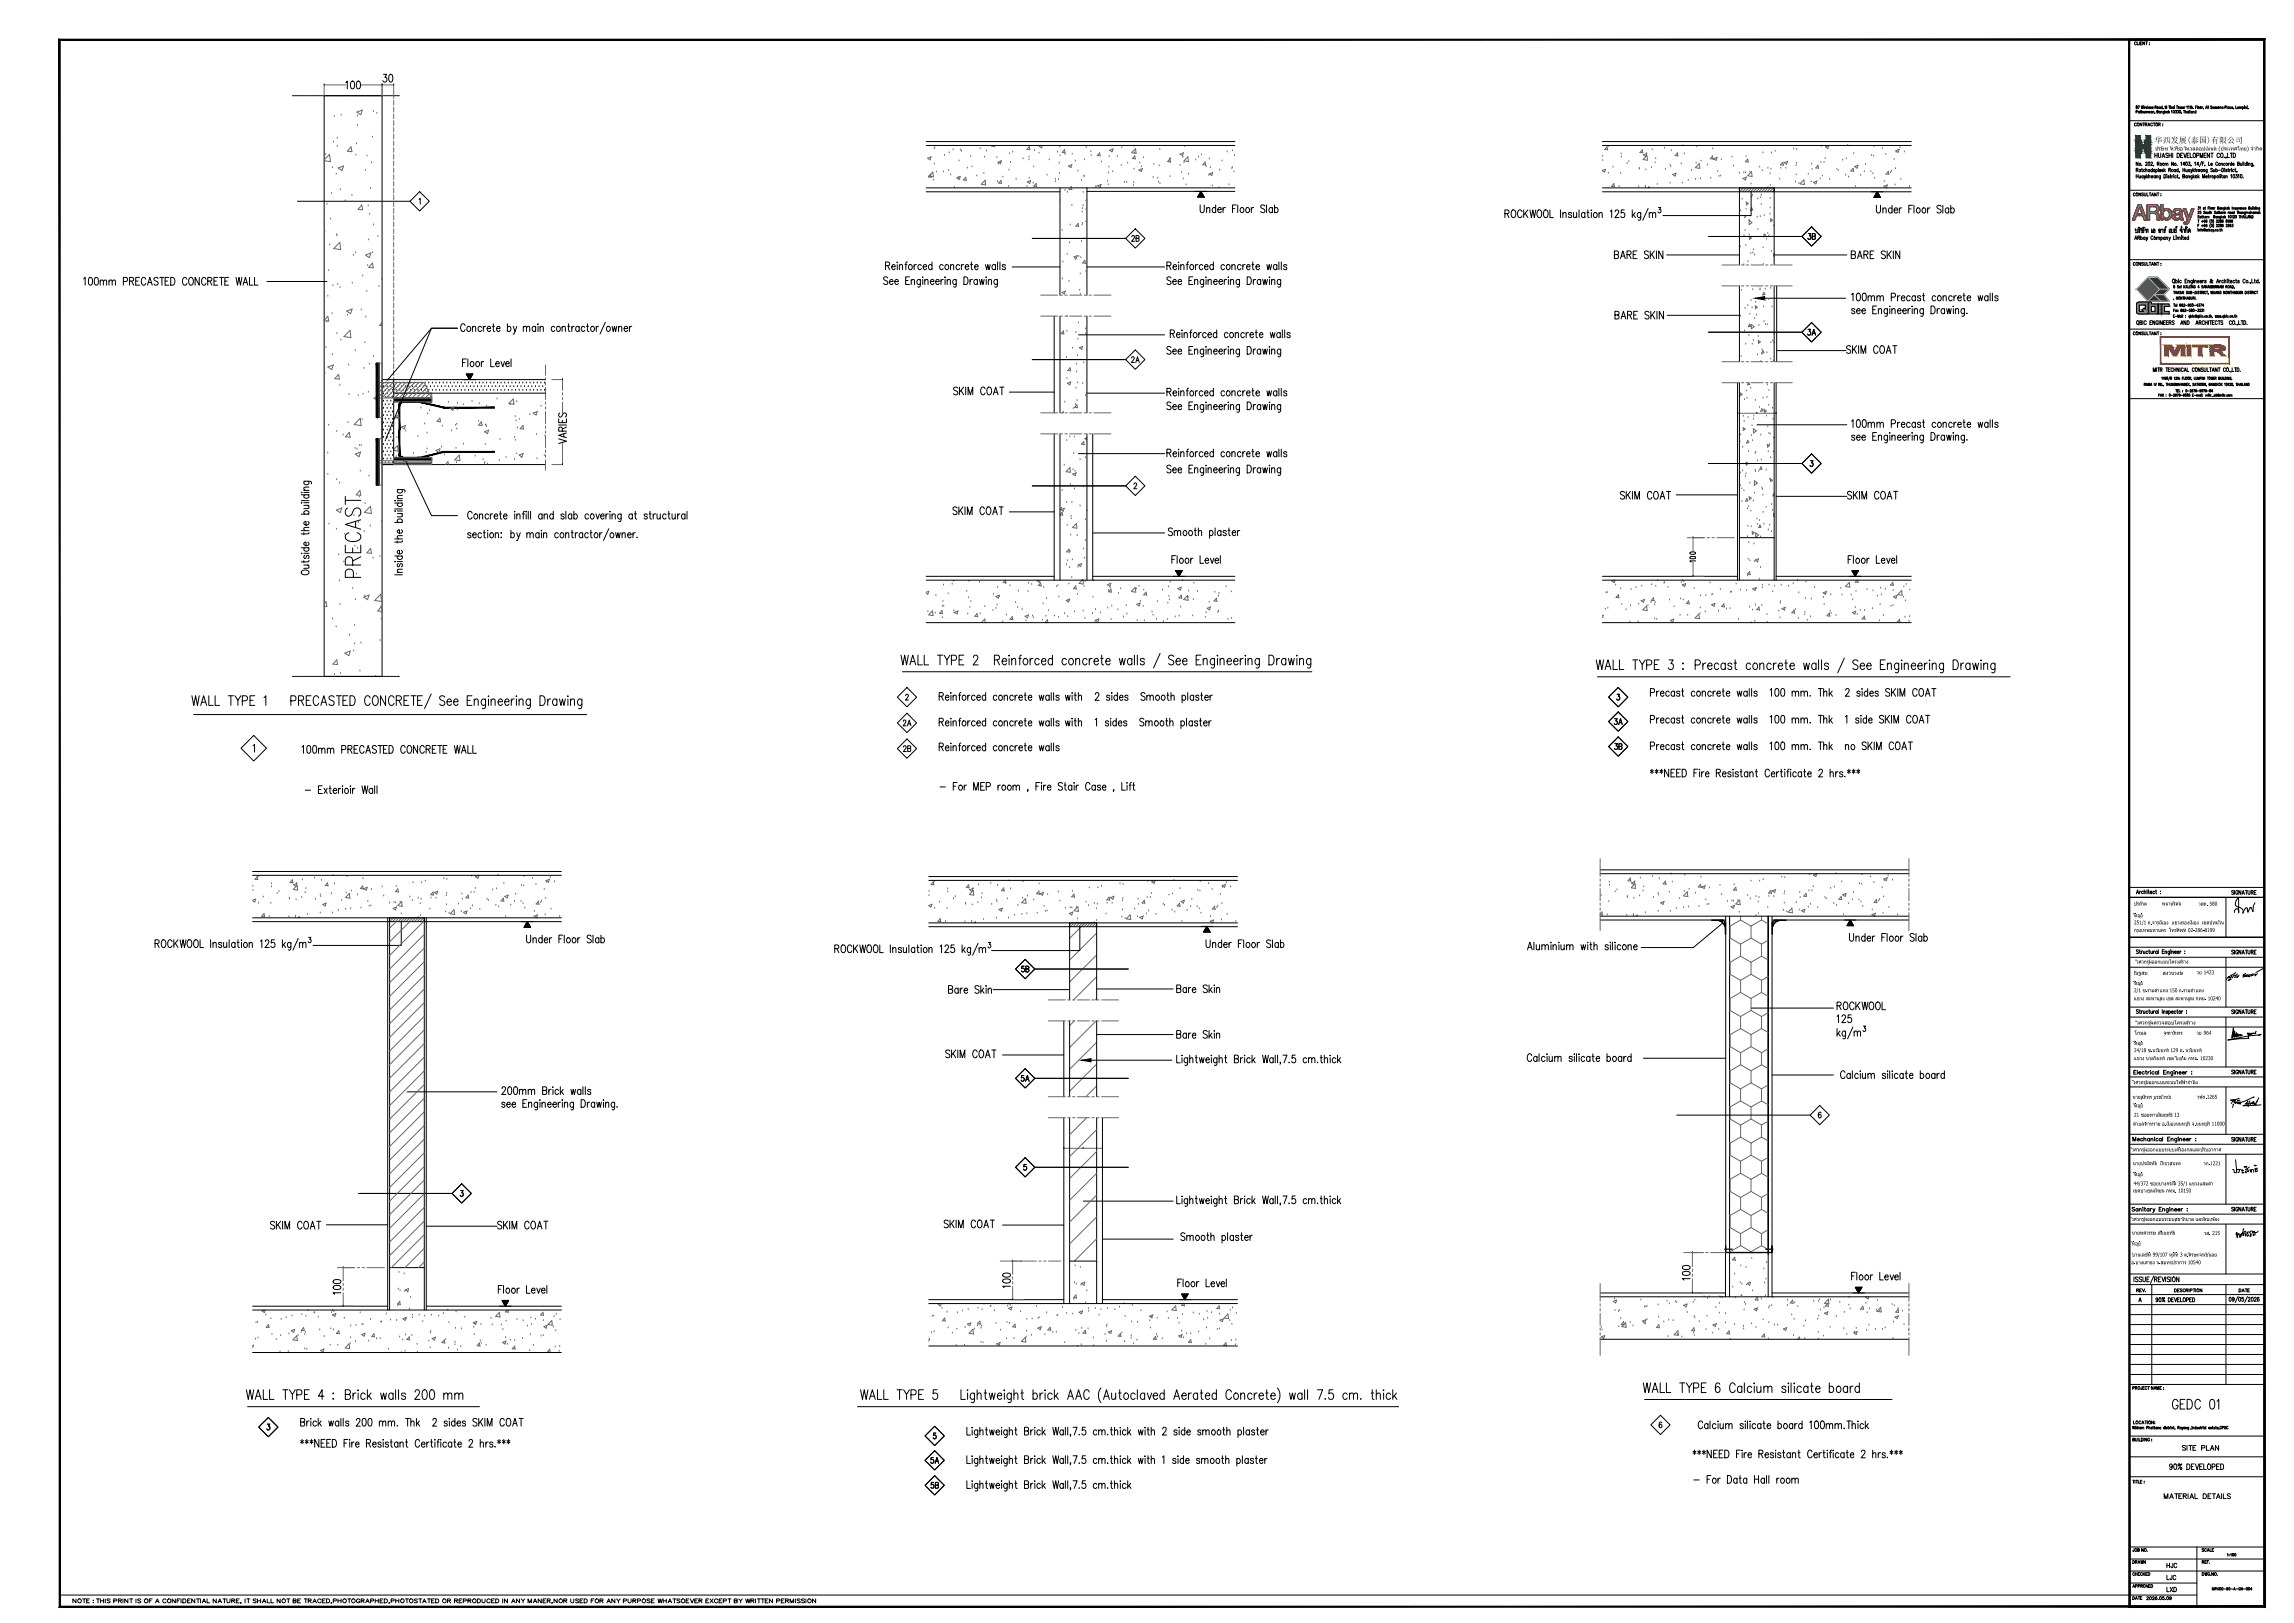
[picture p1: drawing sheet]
<svg xmlns="http://www.w3.org/2000/svg" width="1189mm" height="841mm" viewBox="0 0 1189 841" stroke-linecap="round" stroke-linejoin="round" font-family="sans-serif">
<g fill="none" stroke="#000" stroke-width=".52">
<path d="M31 21h1073v812h-1073zM199 39h1l-1 1a1.2 1.2 0 0 1 1 2 1.2 1.2 0 0 1-2 0M202 39a2.2 2.2 0 0 1 2 2 2.2 2.2 0 0 1-2 2l-1-2zM1107 22a.6 .6 0 0 0-1 0 .6 .6 0 0 0 0 1 .6 .6 0 0 0 1 0M1108 22v1M1109 22v1M1109 22h1M1110 22h-1v1h1M1111 22v1v-1v1M1112 22h1M1112 22v1M1114 22h.1"/>
<path d="M1114 23h.1M152 50h.1M152 50h1M153 50h1M154 50h.1M155 50h.1M155 50h1M156 50h1M157 50h.1M158 50h.1M158 50h1M159 50h1"/>
<path d="M160 50h.1M161 50h.1M161 50h1M162 50h1M163 50h.1M164 50h.1M164 50h1M165 50h1M166 50h.1M167 50h.1M167 50h32M168 44h.1"/>
<path d="M168 50v301M179 43l1-1v4M182 42h1a2.2 2.2 0 0 1 1 2 2.2 2.2 0 0 1-1 2l-1-2zM185 42h1a2.2 2.2 0 0 1 1 2 2.2 2.2 0 0 1-1 2l-1-2zM198 44h.1M198 50v301M199 50h.1M200 50h.1M200 50h1M201 50h1M202 50h.1M203 50h.1"/>
<path d="M203 50h1M204 44h.1M204 50h1M205 50h.1M206 50h.1M206 50h1M1107 58h1v-1h-1v2M1107 55v1l1-1zM1108 55h1l-1 1M1109 58h-1h1M1109 58v1M1109 58h.1"/>
<path d="M1109 57l1 2M1110 55v1v-1v1l1-1M1110 58v1M1110 57v2M1111 58v1v-1M1111 55h.1M1111 55v1M1111 58v1M1112 55l-1 1M1112 58v1M1112 56l1-1-1 1h1M1112 58h1v1"/>
<path d="M1113 55v1M1113 56l1-1-1 1h1M1113 58l1 1v-1M1115 56h-1h1h-1M1115 58h.1M1115 58v1M1116 58v1M1116 56l-1-1 1 1h-1M1117 59h.1M1117 56v-1v1M1117 56h1M1118 58v-1v2v-1"/>
<path d="M1120 58h-1h1M1120 58v1M1120 56h-1h1M1120 55v1M1121 56h-1h1M1121 55v1M1121 56v1M1122 58l-1 1M1122 58h-1h1M1122 57v2M1122 56v-1v1l1-1v1M1122 58l1 1"/>
<path d="M1122 58h.1M1124 57v2M1124 55h1M1124 58v1M1124 55v1M1124 58h.1M1125 56v-1v1M1125 55v1M1125 57l1 2M1127 56h-1h1M1127 55v1M1127 55h.1"/>
<path d="M1127 57h1v1h-1M1128 55h1M1128 55v1M1128 57h1v1h-1M1130 55v1l1-1M1131 59h-1M1131 56l1-1-1 1h1M1132 57h.1M1132 57v2M1132 55v1M1133 58v1M1133 57v2"/>
<path d="M1133 55v1M1134 55v1M1134 58h.1M1134 58v1M1135 57h.1M1135 58v1M1135 55h.1M1135 57v2M1135 55v1M1136 56v-1v1M1136 55v1M1136 58h-1h1"/>
<path d="M1136 58v1M1136 58h1v1M1137 56h.1M1138 56h.1M1138 58h-1h1M1138 57v2M1138 55v1M1139 55v1M1141 55v1M1142 55l-1 1M1142 56v1M1143 56v-1l1 1"/>
<path d="M1143 56h1M1144 55v1M1145 55v1M1146 55v1M1147 56v-1v1M1148 56h.1M1148 55v1M1149 56v-1v1M1151 56v-1v1M1151 55v1M1152 56v-1v1M1153 56l1-1h-1v1"/>
<path d="M1154 55v1M1155 56h.1M1155 55v1M1156 56h.1M1157 56v-1v1M1158 56v1M1159 55v1M1160 55v1M1161 56v-1v1M1161 55v1M1161 56l1-1v1M1162 56h1h-1"/>
<path d="M1162 55v2M1163 55h.1M1163 55v1M1164 56v-1v1M1164 55v1M1165 55h.1M1165 55v1M1165 56v1M480 75h160M480 73h160M830 75h160M830 73h160"/>
<path d="M1104 63h69M1107 64a.6 .6 0 0 0-1 0 .6 .6 0 0 0 0 1 .6 .6 0 0 0 1 0M1110 64v1l-1-1v1M1111 64h.1M1111 64v1M1112 64h1h-1v1M1112 64l1 1M1113 65l1-1v1M1113 65h1M1116 64a.6 .6 0 0 0-1 0 .6 .6 0 0 0 0 1 .6 .6 0 0 0 1 0M1116 64h1M1116 64v1"/>
<path d="M1117 79v3M1118 79v3M1119 79v3l1-1v-2M1119 64h1h-1v1M1119 64l1 1M1121 64h.1M1121 65h.1M1124 80h-2l1 1a.6 .6 0 0 1 0 1 .7 .7 0 0 1-1-1M1124 79v3M1125 79v3M1126 79v3M1128 79a1.4 1.4 0 0 1 2 2 1.1 1.1 0 0 1-2 1z"/>
<path d="M1131 79h-1v3h1M1132 79v3l1-3M1135 79h-2v3h2M1135 79v3h1M1143 79h-1v3h1M1145 79v3l-1-3v3M1146 79h1M1146 79v3M1150 80a.7 .7 0 0 0-1-1 .7 .7 0 0 0 0 1v1a.7 .7 0 0 0 0 1 .7 .7 0 0 0 1-1M1154 79v3h1M1156 79h1M1156 79v3"/>
<path d="M1157 79a1.4 1.4 0 0 1 2 2 1.1 1.1 0 0 1-2 1zM480 97h160M480 99h69M549 97v56M563 97v56M563 99h77M622 100h1M622 99h1M622 99l2 3h-3zM830 97h160M830 99h71M901 97h18v2h-18z"/>
<path d="M901 97v40M908 99v13h-46M919 99h71M919 97v40M972 100h1M973 100h.1M973 99l2 3h-4zM1104 99h69M1107 88h1v-1h-1v2M1107 90v2M1107 91h1M1108 88v1"/>
<path d="M1108 84v2l-1-2v2M1108 90v2M1109 91v1M1109 88v1M1109 100v2l-1-2v2M1110 88h.1M1110 86h.1M1110 87v2M1111 91l-1 1h1M1111 91v1M1111 100l1 2v-2M1111 91l1 1v-1"/>
<path d="M1112 88h-1v1h1M1112 92l-1 1M1112 84h1l-1 2h1M1112 88h1v1M1112 87v2M1112 90v2M1113 92h.1M1113 100v2M1113 91l-1 1M1113 91h1v1M1113 90v2M1114 100h1"/>
<path d="M1114 88h-1l1 1M1114 88v1M1114 100v2M1115 84v2h1M1115 91v1v-1l1 1v-1M1115 88v1M1115 87v2M1116 86h.1M1117 88h-1v1h1M1117 88v1M1117 80h1M1117 91l-1 1h1"/>
<path d="M1117 91v1M1117 88h1v1h-1M1117 88v2M1117 100v2l-1-2v2M1118 91v1M1118 100h1M1118 85h1v-1h-1v2M1118 100v2M1118 85l1 1M1119 87h.1M1119 88v1M1120 91v2h-1"/>
<path d="M1120 91l-1 1h1M1120 88h-1l1 1h-1M1120 88h1h-1l1 1M1120 82l1-3 1 3M1121 81h1M1121 90l1 1v1h-1zM1121 87v2M1122 88v1M1122 85h1v1M1122 85v1M1122 88l-1 1M1123 85l1 1"/>
<path d="M1123 90h.1M1123 91v1M1124 88h1v-1h-1v2M1124 80h1M1124 91v1h-1M1124 88l1 1M1125 91h.1M1125 90v2M1126 91v1M1126 84v2l-1-2v2M1126 90h.1M1127 91v1"/>
<path d="M1128 88h-1v1h1M1128 88v1M1128 91l-1 1h1M1128 86h.1M1128 91h1M1128 90l1 2M1129 88h-1v1h1M1129 87v2M1129 92v1M1129 89h.1M1130 80h1M1130 84h1v2"/>
<path d="M1131 91h1v-1h-1v2h1v-1M1131 87v2M1131 88h1M1132 87v2M1132 85h-1l1-1v2M1133 88v1h1M1133 80h1M1133 91v1M1134 88v1M1134 91h1v1M1134 91v1M1134 84h1v1v1l-1-1"/>
<path d="M1135 88h-1v1h1M1135 88v1M1135 88l1 1v-1M1136 86h-1M1136 89l-1 1M1136 91v2h-1M1136 91l-1 1h1M1136 87v2M1137 90v2M1137 88v1M1137 92h.1M1137 88l-1 1"/>
<path d="M1137 91v1M1137 84h1v2M1138 88v1M1138 87v2M1138 81l1-1h1l-2-1v3M1139 88v1l1-1v1v-1M1139 90v2M1139 92h1M1140 85h-2l1-1v2M1140 91l-1 1M1140 82v-3l1 3 1-3v3M1141 84l-1 2"/>
<path d="M1141 88h-1l1 1M1141 88v1M1141 85h1M1141 92v-2l1 2 1-2v2M1142 88l1 1M1142 88v1M1142 84h-1v2M1142 80h1M1143 86h.1M1143 92h1v-1l-1 1h1M1144 88v1l-1 1M1144 88h-1v1h1"/>
<path d="M1144 91h1M1145 84v2M1145 90v2M1145 91v1M1146 85h1h-1h1M1146 91l-1 1M1147 87h-1l1 2h-1M1147 88v1h1M1148 91v1M1148 91v2M1148 88v1M1148 88h1v1h-1"/>
<path d="M1148 87v2M1149 84l-1 1 1 1v-1M1150 88h1M1150 90v2M1151 90h.1M1151 91v1M1151 85h1v1M1151 85v1M1151 91h1M1151 87l1 1v1h-1zM1151 90l1 2M1153 81v1"/>
<path d="M1153 87h.1M1153 88v1M1153 91l-1 1h1M1153 91v1M1153 85h-1l1 1v-1M1154 91v1M1154 82h.1M1154 88h-1l1 1h-1M1155 88h.1M1155 87v2M1155 85v1M1155 85h.1"/>
<path d="M1156 88v1M1156 88h.1M1156 91v-1v2M1156 87h.1M1157 88v1M1157 85h-1v1l1-1M1157 84v2M1157 85h1h-1h1M1158 88h-1v1h1M1158 88h1M1158 87l1 2M1159 90v1l1 1h-1"/>
<path d="M1159 89h.1M1160 85v-1v2v-1M1160 91v-1v2M1161 85v1l1-1M1162 85v1M1162 84h.1M1162 92h1M1163 84v2M1164 85h-1l1 1v-1M1164 84v2M1165 84h.1M1165 85v1"/>
<path d="M1165 85h1v1M1167 85v1M1167 85v1v-1M1168 86h.1M154 104h58M212 104l5-5 5 5-5 5zM217 103h1v3M621 102h3M621 101h3M621 101h2M622 101h1M622 106v4h1h1v-4"/>
<path d="M625 108h1h1v2M625 108v2M630 108a1.1 1.1 0 0 0-2 1 1.1 1.1 0 0 0 2 1M630 106v4M631 109h2v-1a1.1 1.1 0 0 0-2 0 1.1 1.1 0 0 0 0 2 1.1 1.1 0 0 0 2 0M634 108v2M635 108l-1 1M639 108h1M641 106h-2v4M641 106v4M648 108v2M650 108l-2 1"/>
<path d="M656 107l-1-1-2 1 1 1 2 1-1 1h-2M656 106v4M659 108a1.1 1.1 0 0 0-1 1 1.1 1.1 0 0 0 1 1M659 108v2M660 108a1.1 1.1 0 0 1 2 0 1.1 1.1 0 0 1 0 2 1.1 1.1 0 0 1-2 0M660 106v4M780 111l2-1v-1h-2v4M781 111l1 2M784 109a1.9 1.9 0 0 1 2 2 1.9 1.9 0 0 1-2 2l-1-2zM789 110a1.2 1.2 0 0 0-2-1 1.2 1.2 0 0 0-1 1v1a1.2 1.2 0 0 0 1 2 1.2 1.2 0 0 0 2-1M790 109v4M790 110l2 3"/>
<path d="M792 109l-2 2M793 109l1 4v-4l1 4 1-4M797 109a1.9 1.9 0 0 1 2 2 1.9 1.9 0 0 1-2 2v-2zM800 109h1a1.9 1.9 0 0 1 1 2 1.9 1.9 0 0 1-2 2v-2zM803 109v4h2M809 109v4M810 111l1-1 1 3M810 110v3M815 111l-1-1h-1v1l2 1-1 1-1-1M815 110l1 3 1-1M817 110v3M818 109v4"/>
<path d="M821 111a1.1 1.1 0 0 0-1 0 1.1 1.1 0 0 0 0 1 1.1 1.1 0 0 0 1 0M821 110v3M822 110h1M823 109v3l1 1M825 109h.1M825 110v3M829 111v-1h1v3M829 110v3M834 110l1-1v4M837 110v-1h1l1 1-2 3h2M842 109h-2v1a1.2 1.2 0 0 1 2 1 1.2 1.2 0 0 1 0 1 1.2 1.2 0 0 1-2 0M846 109v4"/>
<path d="M847 111l1 2M847 110l-1 2M850 110v4h-1M850 111a1.1 1.1 0 0 0-1 0 1.1 1.1 0 0 0 0 1 1.1 1.1 0 0 0 1 0M854 108l-3 6M855 111v-1h1v3M855 110v3M856 111l1-1h1v3M860 108h1l-1 1a.8 .8 0 0 1 1 1 1 1 0 0 1-2 0M971 102h3M972 102h2M972 101h2"/>
<path d="M972 100h2M972 106v3l1 1h1l1-4M976 108h1v2M976 108v2M981 108h-1a1.1 1.1 0 0 0-1 1 1.1 1.1 0 0 0 2 1M981 106v4M982 109h1v-1a1.1 1.1 0 0 0-1 1 1.1 1.1 0 0 0 1 1M984 108v2M986 108l-2 1M989 108h1M991 106h-2v4M992 106v4"/>
<path d="M999 108v2M1000 108l-1 1M1006 107l-1-1-1 1v1l2 1v1h-1h-1M1007 106v4M1010 108a1.1 1.1 0 0 0-2 1 1.1 1.1 0 0 0 2 1M1010 108v2M1011 108a1.1 1.1 0 0 1 2 1 1.1 1.1 0 0 1-2 1M1011 106v4M1107 100h-1v1v1l1-1M1107 119h.1M1107 119v2M1108 119v2h-1"/>
<path d="M1108 118h1zM1109 119h-1h1v1M1110 119h.1M1110 119v2M1111 120h.1M1111 118h.1M1111 100h-1l1 1h-1M1111 119v2h-1M1111 119v1M1112 118h-1M1112 119h.1M1112 119v2l1-2v2"/>
<path d="M1115 102l1-2v2M1115 119v1M1115 101h1M1116 119v2h1v-2h-1v1M1116 120h.1M1116 119v1M1116 119h.1M1119 119v2h1l-1-2v1M1119 120h.1M1120 100h.1M1120 101h.1M1120 119h1v2"/>
<path d="M1122 119h-1h1v1M1122 118h.1M1123 117l-1 1M1124 119v1M1125 119h.1M1125 119v2M1126 119v2h-1M1127 119h.1M1127 119v1M1128 118h.1M1128 119v2h-1v-1M1128 117v1"/>
<path d="M1130 119v1M1130 119h.1M1130 120h.1M1130 118h1M1130 118h.1M1131 119v2v-2h-1v1M1131 118h.1M1131 119h1v2M1133 118h.1M1134 118h-1M1135 120h.1M1135 120l-1 1v-2h1v2"/>
<path d="M1135 119v1M1135 119h.1M1139 119h.1M1139 114h1M1139 117h.1M1139 110h1l-1 1h1M1139 119v1M1139 107h1v1h-1M1139 114v1M1139 119h1v1M1140 116h-1v2M1140 112h-1l1 1h-1"/>
<path d="M1140 107v1M1140 119h1M1141 109l-1 1 1 1-1-1M1141 113h-1v-1l1 1M1141 118v2M1141 115h1M1141 117h1M1141 112h.1M1141 112v1M1141 114v1M1141 116v2M1142 112v1"/>
<path d="M1142 108h.1M1143 108h.1M1143 110l-1-1 1 2h-1M1143 119h-1h1M1143 119a.6 .6 0 0 0-1 0 .6 .6 0 0 0 0 1 .6 .6 0 0 0 1 0M1143 107v1M1143 114h-1l1 1v-1l-1 1M1143 116l-1 1h1h-1M1144 112v1M1144 119h-1l1 1M1144 119v1M1144 114h-1l1 1v-1l-1 1"/>
<path d="M1144 116l-1 1h1h-1M1144 110v1l1-1M1144 112h1v1M1144 108h1M1145 119h-1M1145 110v1M1145 119v1M1145 118v2M1145 110h.1M1145 107h-1v1M1145 109v2M1145 107v1"/>
<path d="M1146 114v2M1146 116v2M1146 110v1M1146 109v2M1146 119v1M1147 119v1v-1M1147 114v2M1147 116v2M1147 120h.1M1147 112h1h-1v1h1v-1M1148 120h.1M1148 108h.1"/>
<path d="M1148 110v1M1149 114v1M1149 117v-1v2M1149 119h-1l1 1M1149 113h-1v-1l1 1M1149 108l1-1h-1v1h1M1149 110v1M1149 112h1v1M1149 112v1M1150 110h.1M1150 114v1M1150 117v-1v2"/>
<path d="M1150 109v2M1150 120h.1M1150 110h1v1M1150 119h1M1151 118v2M1151 114v1v-1zM1151 116v2v-1v-1zM1151 113h-1v-1h1l-1 1M1151 108h-1h1M1151 108h.1M1151 119h1v1M1151 112v1"/>
<path d="M1151 108h1M1151 113h1M1152 112l-1 1M1152 110v1M1152 114v1v-1v1M1152 116v1M1153 110h-1M1153 108l-1 1M1153 108h-1h1M1153 110v1M1153 112v1M1153 107v1"/>
<path d="M1153 113h.1M1153 108h1M1154 117v-1v2M1154 108h-1M1154 114v1v-1zM1155 114v1M1155 116v2v-1v-1zM1155 112v1M1155 110v1M1155 107v1M1155 110h.1M1155 108h1"/>
<path d="M1155 108h.1M1156 114v1v-1v1h-1M1156 116v1M1157 112v1M1157 116v1M1157 107v1M1157 110h-1l1 1M1157 110v1M1157 114v1v-1v1h-1M1157 108h1M1157 108h.1M1157 112h1l-1 1h1"/>
<path d="M1158 110h-1l1 1M1158 109v2M1159 108h-1h1h-1M1159 108h1M1159 109h1M1160 108h.1M1160 109v2M1160 110h1v1M1160 112h1M1161 112v1M1161 110v1l1-1M1161 108h.1"/>
<path d="M1161 112h1M1162 108h.1M1162 110v1M1162 112v1M1162 110h1v1M1162 113l1-1v1M1163 113h.1M1163 108h.1M1163 108h1h-1h1M1164 112v1M1164 110l-1 1M1164 110h-1l1 1"/>
<path d="M1164 112v1h1M1164 110h1v1M1164 110v1M1165 110v1M1165 113v-1l1 1M1165 113h.1M1165 108l1-1h-1v1h1M1166 110v1M1166 108h1M1167 110v1M1167 109v2M1167 112v1l-1-1v1"/>
<path d="M1167 108h.1M1167 112h1l-1 1zM1167 107h.1M1168 107v1M1168 110h-1l1 1M1168 110v1M1168 110h1v1M1169 108h-1h1M1169 107v1M1169 110l1 1M1169 107h.1M1169 108h.1"/>
<path d="M1170 108h.1M1170 110h1h-1v1h1M1171 109v2M1171 110v1M1171 108v1M1171 108h-1h1M1171 110h.1M459 138l2-1v-1h-2v4M460 138l1 2M462 138h2v-1a1.1 1.1 0 0 0-2 1 1.1 1.1 0 0 0 2 1M465 136h.1M465 137v3"/>
<path d="M466 138l1-1h1v3M466 137v3M469 137h1M470 136l-1 1v3M474 137v3M475 137h-1v1M477 138v-1a1.1 1.1 0 0 0-1 1 1.1 1.1 0 0 0 1 1M478 138h2v-1a1.1 1.1 0 0 0-2 1 1.1 1.1 0 0 0 2 1M483 138v-1a1.1 1.1 0 0 0-2 1 1.1 1.1 0 0 0 2 1M483 136v4M489 138l-1-1a1.1 1.1 0 0 0-1 1 1.1 1.1 0 0 0 2 1M493 138v-1h1v3"/>
<path d="M493 137v3M497 138v-1a1.1 1.1 0 0 0-2 1 1.1 1.1 0 0 0 2 1M498 137v3M499 137l-1 1M500 138h2v-1a1.1 1.1 0 0 0-2 1 1.1 1.1 0 0 0 2 1M503 137h1M503 136v3l1 1M505 138h2v-1a1.1 1.1 0 0 0-2 1 1.1 1.1 0 0 0 2 1M511 137v3l1-3 1 3v-3M516 138v-1a1.4 1.4 0 0 0-2 2 1.1 1.1 0 0 0 2 0M516 137v3M517 136v4"/>
<path d="M518 136v4M521 138l-1-1v1l1 1v1l-2-1M525 138h24M535 124h48M563 138h41M583 124l5-5 5 5-5 5zM587 123v-1l1 1-2 2h2M589 123h1v-1h-1v3h1v-2M605 138l2-1v-1h-2v4M606 138l1 2M608 138h2l-1-1a1.1 1.1 0 0 0-1 2 1.1 1.1 0 0 0 2 0M611 136h.1"/>
<path d="M611 137v3M612 138l1-1 1 3M612 137v3M615 137h1M616 136l-1 1v3M620 137v3M621 137l-1 1M623 138v-1a1.1 1.1 0 0 0-2 1 1.1 1.1 0 0 0 2 1M624 138h2v-1a1.1 1.1 0 0 0-2 1 1.1 1.1 0 0 0 2 1M629 138l-1-1a1.1 1.1 0 0 0-1 2 1.1 1.1 0 0 0 2 0M629 136v4M635 138l-1-1a1.1 1.1 0 0 0-1 1 1.1 1.1 0 0 0 2 1"/>
<path d="M638 138l1-1h1v3M638 137v3M643 138v-1a1.1 1.1 0 0 0-2 1 1.1 1.1 0 0 0 2 1M644 137v3M645 137h-1v1M646 138h2v-1a1.1 1.1 0 0 0-2 1 1.1 1.1 0 0 0 2 1M649 137h1M649 136v3l1 1M651 138h2l-1-1a1.1 1.1 0 0 0-1 2 1.1 1.1 0 0 0 2 0M657 137v3l1-3v3l1-3M662 138l-1-1a1.1 1.1 0 0 0-1 1 1.1 1.1 0 0 0 2 1M662 137v3"/>
<path d="M663 136v4M664 136v4M667 138l-2-1v1l2 1-1 1-1-1M837 132h1v-2h-1v4h2v-2h-1M840 134l1-4 1 4M840 133h2M843 132h2v-2h-2v4M844 132l1 2M846 132h2M848 130h-2v4h2M854 131v-1l-2 1v1l2 1v1l-2-1M855 130v4"/>
<path d="M856 132l1 2M857 130l-2 3M858 130v4M862 130v4l-2-4v4M864 132h37M885 123h49M919 132h38M934 123l5-5 5 5-5 5zM937 121h1v1a.9 .9 0 0 1 0 1 .9 .9 0 0 1-1 0M939 122h2v-1h-2v3h2l-1-2M959 132h2v-2h-2v4h2l1-1-1-1M963 134l1-4 1 4"/>
<path d="M963 133h2M966 132h2v-2h-2v4M967 132l1 2M969 132h1M971 130h-2v4h2M977 131l-1-1-1 1v1l2 1-1 1-1-1M978 130v4M979 132l1 2M980 130l-2 3M981 130v4M985 130v4l-3-4v4M1104 135h69"/>
<path d="M1106 124l1-2v2M1107 124h.1M1107 136h-1v1v1l1-1M1108 123h1v-1h-1v2M1108 123l1 1M1109 120v1M1109 120h.1M1109 121h.1M1109 136v2l-1-2v2M1109 123h1v1h-1M1109 122v2M1111 136h-1l1 1h-1"/>
<path d="M1111 136l1 2v-2M1112 123h-1v1h1M1112 123v1M1112 123l1 1v-1M1113 136v2M1113 124l-1 1M1114 136h1M1114 136v2M1115 138l1-2v2M1115 120v1M1115 120h.1M1115 137h1"/>
<path d="M1115 121h.1M1116 123l-1-1v1v1h1M1117 123h.1M1117 136v2l-1-2v2M1118 123v1M1118 136h1M1118 123h1v1M1118 136v2M1120 123h1l-1 1M1120 123v2M1120 137h.1M1122 121h.1"/>
<path d="M1122 123h-1l1 1M1122 123v1M1123 123v1M1124 123v1l1-1M1124 121h.1M1124 124v1M1124 121h1M1125 120l-1 1M1125 120h.1M1125 120v1M1125 121h.1M1126 122v2h1"/>
<path d="M1128 122h.1M1128 123v1M1128 123h1v1M1129 123h1v1M1130 122h.1M1131 123v1M1131 123h1M1131 122l1 2M1132 123h1l-1 1h1M1133 121l-1-2h1v2M1134 123h-1l1 1M1134 122v2"/>
<path d="M43 145l1-1v4M46 144h1a2.2 2.2 0 0 1 1 2 2.2 2.2 0 0 1-1 2l-1-2zM49 144h1a2.2 2.2 0 0 1 1 2 2.2 2.2 0 0 1-1 2l-1-2zM52 146l1-1 1 3M52 145v3M54 146v-1h1v3M56 146l1-1h1v3M56 145v3M58 146l1-1h1v3M64 146h2v-2h-2v4M67 146l2-1v-1h-2v4M68 146l1 2"/>
<path d="M70 146h2M72 144h-2v4h2M76 145a1.2 1.2 0 0 0-2-1 1.2 1.2 0 0 0-1 1v1a1.2 1.2 0 0 0 1 2 1.2 1.2 0 0 0 2-1M76 148l2-4 1 4M77 146h1M82 144h-1h-1v1l2 1v1l-1 1-1-1M83 144h2M84 144v4M86 146h1M88 144h-2v4h2M88 144a2 2 0 0 1 3 2 2 2 0 0 1-3 2zM97 145a1.2 1.2 0 0 0-2-1 1.2 1.2 0 0 0 0 1v1a1.2 1.2 0 0 0 0 2 1.2 1.2 0 0 0 2-1"/>
<path d="M98 144h1a1.9 1.9 0 0 1 1 2 1.9 1.9 0 0 1-2 2v-2zM103 144v4l-2-4v4M107 145a1.2 1.2 0 0 0-2-1 1.2 1.2 0 0 0-1 1v1a1.2 1.2 0 0 0 1 2 1.2 1.2 0 0 0 2-1M108 146l1-1 1-1h-2v4M109 146l1 2M111 146h1M113 144h-2v4h2M114 144h2M115 144v4M117 146h1M119 144h-2v4h2M122 144l1 4 1-4 1 4v-4"/>
<path d="M126 148l1-4 1 4M126 146h2M129 144v4h2M132 144v4h2M138 146h31M460 144l-1-1-1 1v1l2 1-1 1h-1M461 146h2v-1a1.1 1.1 0 0 0-2 1 1.1 1.1 0 0 0 2 1M464 146h2l-1-1a1.1 1.1 0 0 0-1 0 1.1 1.1 0 0 0 0 2 1.1 1.1 0 0 0 2 0M469 145h2M471 143h-2v4h2M472 146l1-1h1v2M472 145v2"/>
<path d="M477 145v3l-1 1M477 145a1.1 1.1 0 0 0-2 0 1.1 1.1 0 0 0 0 2 1.1 1.1 0 0 0 2 0M478 144h.1M478 145v2M479 146l1-1h1v2M479 145v2M482 146h2v-1a1.1 1.1 0 0 0-2 1 1.1 1.1 0 0 0 2 1M485 146h2l-1-1a1.1 1.1 0 0 0-1 1 1.1 1.1 0 0 0 2 1M488 145v2M489 145l-1 1M490 144h.1M490 145v2"/>
<path d="M491 146l1-1 1 2M491 145v2M496 145l-1 3-1 1M496 145h-1a1.1 1.1 0 0 0-1 1 1.1 1.1 0 0 0 2 1M500 143a2 2 0 0 1 2 2 2 2 0 0 1-2 2zM503 145v2M504 145l-1 1M507 145h-1a1.1 1.1 0 0 0-1 1 1.1 1.1 0 0 0 2 1M507 145v2M508 145v2l1-2v2l1-2M511 144h.1M511 145v2"/>
<path d="M512 146l1-1h1v2M512 145v2M517 145v3l-1 1M517 145a1.1 1.1 0 0 0-2 1 1.1 1.1 0 0 0 2 1M607 144l-1-1-1 1v1l2 1-1 1h-1M608 146h2l-1-1a1.1 1.1 0 0 0-1 0 1.1 1.1 0 0 0 0 2 1.1 1.1 0 0 0 2 0M611 146h1v-1a1.1 1.1 0 0 0-1 0 1.1 1.1 0 0 0 0 2 1.1 1.1 0 0 0 1 0M616 145h1M618 143h-2v4h2M619 146l1-1h1v2M619 145v2M624 145v3l-2 1"/>
<path d="M624 145a1.1 1.1 0 0 0-2 0 1.1 1.1 0 0 0 0 2 1.1 1.1 0 0 0 2 0M625 144h.1M625 145v2M626 146l1-1h1v2M626 145v2M629 146h2l-1-1a1.1 1.1 0 0 0-1 1 1.1 1.1 0 0 0 2 1M632 146h2l-1-1a1.1 1.1 0 0 0-1 1 1.1 1.1 0 0 0 2 1M634 145v2M636 145l-2 1M636 144h.1M637 145v2M638 146v-1h1v2"/>
<path d="M638 145v2M642 145v3l-1 1M642 145a1.1 1.1 0 0 0-1 0 1.1 1.1 0 0 0 0 2 1.1 1.1 0 0 0 1 0M646 143a2 2 0 0 1 3 2 2 2 0 0 1-3 2zM650 145v2M651 145l-1 1M653 145a1.1 1.1 0 0 0-1 0 1.1 1.1 0 0 0 0 2 1.1 1.1 0 0 0 1 0M653 145v2M654 145l1 2 1-2v2l1-2M658 144h.1M658 145v2M659 146l1-1 1 2"/>
<path d="M659 145v2M664 145v3l-2 1M664 145a1.1 1.1 0 0 0-2 0 1.1 1.1 0 0 0 0 2 1.1 1.1 0 0 0 2 0M901 148v39M915 155h41M919 148v39M921 148v39M960 153v-1v4M963 152a2.2 2.2 0 0 1 1 2 2.2 2.2 0 0 1-1 2l-1-2zM966 152a2.2 2.2 0 0 1 1 2 2.2 2.2 0 0 1-1 2l-1-2zM968 154l1-1h1v3M968 153v3"/>
<path d="M970 154l1-1v3M973 159h-2v4h2M973 154v-1h1v3M973 153v3M973 160v3M974 154l1-1h1v3M978 160v4h-1M979 159h.1M979 160v3M980 154h2v-2h-2v4M980 160v3M983 153v3"/>
<path d="M985 153l-2 1M985 154h2a1.1 1.1 0 0 0-1 0 1.1 1.1 0 0 0 0 1 1.1 1.1 0 0 0 1 0M989 160v3M990 154a1.1 1.1 0 0 0-2 0 1.1 1.1 0 0 0 0 1 1.1 1.1 0 0 0 2 0M990 160l-1 1M991 159h.1M991 160v3M992 160v3M993 154l-1-1a1.1 1.1 0 0 0-1 2 1.1 1.1 0 0 0 2 0M993 153v3M995 154v-1h-1v1l1 1v1l-1-1M996 153h1"/>
<path d="M997 152v3l1 1M997 160v4h-2M1001 159a2 2 0 0 1 2 2 2 2 0 0 1-2 2zM1003 154a1.1 1.1 0 0 0-1 0 1.1 1.1 0 0 0 0 1 1.1 1.1 0 0 0 1 0M1004 160v3M1005 160h-1v1M1007 154l1-1h1v3M1007 153v3M1008 160v3M1009 160v3l1-3 1 3v-3M1012 154l-1-1a1.1 1.1 0 0 0-1 2 1.1 1.1 0 0 0 2 0M1012 159h.1"/>
<path d="M1012 160v3M1013 153v3M1013 160v3M1014 153l-1 1M1015 154h1a1.1 1.1 0 0 0-1 0 1.1 1.1 0 0 0 0 1 1.1 1.1 0 0 0 1 0M1017 153h1M1018 152v3l1 1M1018 160v4h-1M1019 154h2a1.1 1.1 0 0 0-1 0 1.1 1.1 0 0 0 0 1 1.1 1.1 0 0 0 1 0M1025 153l1 3v-3l1 3 1-3M1030 154v-1a1.4 1.4 0 0 0-2 2 1.1 1.1 0 0 0 2 0M1030 153v3"/>
<path d="M1031 152v4M1033 152v4M1035 154v-1l-1 1 1 1v1l-1-1M1108 157h5v6l-5-1zM1109 158h3v2h-1l-1 1h1h-2zM1114 157h1v1h3v5h-4zM1115 159h2v2h-2zM1119 158h1v5h-1zM1120 158h4v1h-2v2h2v2h-4zM1126 151h1M1126 157h1M1127 148v1h-1l1-1z"/>
<path d="M1127 155h-1M1127 146v1M1127 151v1M1127 157v2M1127 152h1M1127 158h1h-1l1 1M1128 146v-1v1v1v-1M1128 145v2M1128 151v1M1128 157v2M1128 152l1-1v1M1129 154v1l-1-1v1"/>
<path d="M1129 152h.1M1129 145h.1M1129 145v2M1129 148h-1l1 1h-1M1130 158v1v-1M1130 151v1M1130 148h.1M1130 148v1M1130 146v-1v1v1v-1M1131 152v-1v1M1131 152h.1M1131 154v1l-1-1v1"/>
<path d="M1131 154h1M1131 158v1v-1M1132 154v1M1132 151v1M1132 158v1M1132 148v1M1132 154h1M1132 146h1M1133 158h1M1133 149v-1l1 1M1133 154v1M1133 149h.1"/>
<path d="M1133 155l1-1v1M1133 145h-1v2h1M1133 155h1M1134 151h-1l1 1h-1M1134 146l1-1v2M1134 145v2M1134 148v1h1M1134 151v1l1-1M1134 154h1h-1v1h1v-1M1135 158h-1h1l-1 1M1135 152l1-1h-1v1h1M1135 154l1 1v-1"/>
<path d="M1136 157l-1 1 1 1h-1M1136 145v2M1136 146v-1l-1 1 1 1v-1M1136 152h1M1137 154v1M1137 148v1l-1-1v1M1137 145h.1M1137 145v2M1137 158h1M1137 146l1-1v2M1138 151v1zM1138 154v1"/>
<path d="M1138 148h-1v1M1138 155h.1M1139 151v1M1139 146h1l-1-1v1v1l1-1M1139 158h-1l1-1v2M1139 157h1v1l-1 1M1140 151h-1l1 1h-1M1140 149h-1l1-1v1M1140 151h1M1140 146h1v-1l-1 1h1M1140 157h1v2M1140 151v1"/>
<path d="M1141 152l1-1h-1v1M1141 152h1M1142 145v2M1142 148h-1l1 1h-1M1142 149v-1l1 1M1142 151v1M1142 145v1M1142 158h-1l1-1v2M1142 149h1M1143 151h-1l1 1M1143 146v1v-1M1143 151h1"/>
<path d="M1144 148v1l-1-1v1M1144 151v1M1144 149l1-1v1M1144 149h1M1144 152v1M1145 149v-1l1 1v-1v1M1146 152v-1v1l1-1v1M1147 149v-1v1M1147 145l-1 2-1-1 1-1 1 1M1147 151v1l1-1M1148 148v1M1148 152l1-1v1"/>
<path d="M1148 152h1M1149 147v-2l1 2M1149 148v1l-1-1v1M1149 146h1M1150 148v1l-1-1v1M1150 151v1l-1-1v1M1150 149l1-1v1M1150 145v2M1150 149h1M1151 145l-1 1M1151 151v1M1151 149v-1l1 1v-1v1"/>
<path d="M1152 146v-1l-1 1 1 1v-1M1153 146l1-1v2M1153 145v2M1153 151v1l-1-1v1M1154 149v-1v1M1154 149h.1M1154 145h.1M1154 145v2M1155 145h.1M1155 145v2M1155 151v1v-1v1M1156 149v-1l1 1"/>
<path d="M1156 151h.1M1156 146h1l-1-1v1v1l1-1M1156 149h.1M1156 151v1M1157 151v1M1157 152h.1M1157 148h1l-1 1zM1158 152v-1l1 1M1158 149v1M1158 152h.1M1158 146v-1l-1 1v1l1-1M1159 145h.1"/>
<path d="M1159 145v2M1159 152l1-1h-1v1h1h-1M1160 151v1l1-1M1160 146v1v-1M1161 152l1-1h-1v1M1161 152h1M1162 151v1M1164 151v1zM1164 145h-1h-1l1 2 1-1M1165 151v1M1166 146v1M1166 151h-1l1 1h-1"/>
<path d="M1166 151h1M1166 151v1M1166 147h.1M1167 152l1-1h-1v1M1167 145v2h1M1167 152h1M1168 151v1M1168 145h1M1168 145l1 2M1169 151h-1l1 1M1169 151h1M1170 151v1"/>
<path d="M1170 146v-1l-1 1 1 1v-1M1170 145v2M1171 146v1M241 169a1.2 1.2 0 0 0-1-1 1.2 1.2 0 0 0-1 1v1a1.2 1.2 0 0 0 1 2 1.2 1.2 0 0 0 1-1M245 170l1-1 1 3M245 169v3M250 170l-1-1a1.1 1.1 0 0 0-1 1 1.1 1.1 0 0 0 2 1M250 169v3M252 169l-2 1M252 170h2v-1a1.1 1.1 0 0 0-2 1 1.1 1.1 0 0 0 2 1M255 169h1M256 168v3v1"/>
<path d="M257 170h2v-1a1.1 1.1 0 0 0-2 1 1.1 1.1 0 0 0 2 1M263 170v-1a1.4 1.4 0 0 1 2 2 1.1 1.1 0 0 1-2 0M263 168v4M266 169l1 3 1-3M267 172l-1 1M271 170l1-1h1v3M271 169v3M273 170l1-1 1 3M278 170l-1-1a1.1 1.1 0 0 0-1 1 1.1 1.1 0 0 0 2 1M278 169v3M279 168h.1M279 169v3"/>
<path d="M280 170l1-1 1 3M280 169v3M287 170v-1a1.1 1.1 0 0 0-1 1 1.1 1.1 0 0 0 1 1M291 170l1-1h1v3M291 169v3M294 169h1M295 168v3v1M296 169v3M298 169l-2 1M300 170v-1a1.1 1.1 0 0 0-2 1 1.1 1.1 0 0 0 2 1M300 169v3M303 170v-1a1.1 1.1 0 0 0-2 1 1.1 1.1 0 0 0 2 1"/>
<path d="M304 169h1M304 168v3l1 1M309 169v3M310 169h-1v1M314 167l-3 6M317 169l1 3v-3l1 3 1-3M321 170v-1h1v3M321 169v3M323 170h2v-1a1.4 1.4 0 0 0-2 2 1.1 1.1 0 0 0 2 0M326 169v3M327 169l-1 1M546 164v50"/>
<path d="M549 164v50M559 174h45M563 164v50M606 173h2v-2h-2v4M608 173l1 2M610 173h2l-1-1a1.1 1.1 0 0 0-1 2 1.1 1.1 0 0 0 2 0M612 171h.1M613 172v3M614 173v-1h1v3M614 172v3M617 172h1M618 171l-1 1v3"/>
<path d="M618 180h-2v4h2M621 172v3M622 172l-1 1M625 180h.1M625 173v-1a1.4 1.4 0 0 0-2 2 1.1 1.1 0 0 0 2 0M626 173h2v-1a1.4 1.4 0 0 0-2 2 1.1 1.1 0 0 0 2 0M631 173l-1-1a1.1 1.1 0 0 0-1 2 1.1 1.1 0 0 0 2 0M631 171v4M636 173v-1a1.1 1.1 0 0 0-1 2 1.1 1.1 0 0 0 1 0M636 180h.1M640 173l1-1h1v3M640 172v3"/>
<path d="M645 173v-1a1.4 1.4 0 0 0-2 2 1.1 1.1 0 0 0 2 0M646 172v3M646 180a2 2 0 0 1 3 2 2 2 0 0 1-3 2zM647 172l-1 1M648 173h2l-1-1a1.1 1.1 0 0 0-1 2 1.1 1.1 0 0 0 2 0M651 172h1M651 171v3l1 1M653 173h1v-1a1.1 1.1 0 0 0-1 2 1.1 1.1 0 0 0 1 0M658 180h.1M658 172l1 3 1-3v3l1-3M664 173l-1-1a1.1 1.1 0 0 0-1 2 1.1 1.1 0 0 0 2 0M664 172v3"/>
<path d="M665 171v4M666 171v4M669 173l-1-1-1 1 1 1v1l-1-1M837 163h2v-1l-2-1v4h2v-1l-1-1M840 165l1-4 2 4M841 164h1M843 163h2v-1l-2-1v4M845 163l1 2M847 163h1M849 161h-2v4h2M855 162l-1-1-2 1 1 1 2 1-1 1h-2M856 161v4"/>
<path d="M856 163l2 2M858 161l-2 3M859 161v4M862 161v4l-2-4v4M864 163h38M885 172h49M934 172l5-5 5 5-5 5zM937 171h1v1a.9 .9 0 0 1 0 1 .9 .9 0 0 1-1 0M939 174l1-3 1 3M939 173h2M959 180l-1-1-1 1v1l2 1-1 1h-1M960 179v4"/>
<path d="M961 160h-1v1l1 1v1l-1-1M962 161h2v-1a1.1 1.1 0 0 0-2 1 1.1 1.1 0 0 0 2 1M962 179l-2 3M963 179v4M965 161h2l-1-1a1.1 1.1 0 0 0-1 1 1.1 1.1 0 0 0 2 1M971 160h1M973 161l1-1h1v3M975 179a1.9 1.9 0 0 1 2 2 1.9 1.9 0 0 1-2 2l-1-1zM978 160a1.1 1.1 0 0 0-2 1 1.1 1.1 0 0 0 2 1M980 161l1-1h1v3M981 179h2M982 179v4"/>
<path d="M983 161h2v-1a1.1 1.1 0 0 0-2 1 1.1 1.1 0 0 0 2 1M986 161h2v-1a1.1 1.1 0 0 0-2 1 1.1 1.1 0 0 0 2 1M992 161l1-1h1v3M997 160h-1a1.1 1.1 0 0 0-1 1 1.1 1.1 0 0 0 2 1M1008 160h-1a1.1 1.1 0 0 0-1 1 1.1 1.1 0 0 0 2 1M1013 161l1-1h1v3M1018 160a1.1 1.1 0 0 0-2 1 1.1 1.1 0 0 0 2 1M1019 162h.1M1104 171h69M1107 172a.6 .6 0 0 0-1 0 .6 .6 0 0 0 0 1 .6 .6 0 0 0 1 0M1108 168h.1M1109 167h1v-1h-1v2h1v-1"/>
<path d="M1109 172v2l-1-2v2M1111 166v2M1111 172h-1l1 1h-1M1111 172l1 2v-2M1112 167v-1l-1 1v1h1M1113 172v2M1114 172h1M1114 167h1M1114 172v2M1115 174l1-2v2M1115 166h-1v2h1M1115 173h1"/>
<path d="M1117 166v2l-1-2v2M1117 172v2l-1-2v2M1118 172h1M1118 172v2M1118 167l-1-1 1 2v-1M1119 166v2M1120 172h.1M1120 173h.1M1121 166v2l-1-2v2M1121 167h1M1122 166h-1v2h1M1123 167h.1"/>
<path d="M1124 166h-1v2h1M1124 167h1v-1h-1v2M1125 167v1M1126 164h1M1126 161h1M1127 166h-1l1 2h-1M1127 163h-1v1h1M1127 160h-1v1M1127 164h1M1128 161h-1h1M1128 161h1M1129 164v-1v1v-1v1"/>
<path d="M1129 161h-1M1130 168l1-2v2M1130 168h1M1130 164h.1M1131 160l-1 1h1h-1M1131 163h.1M1131 164h.1M1131 163v1M1132 160l-1 1h1h-1M1132 160l1 1h-1h1M1133 164h.1M1133 166v2l-1-2v2"/>
<path d="M1133 161h1M1133 166a1.1 1.1 0 0 1 2 1 1.1 1.1 0 0 1-2 1zM1135 164h-1h1M1135 164v1M1135 160v1h-1M1135 164h1h-1M1135 163v1M1136 160v1h-1l1-1zM1136 163h.1M1136 164h.1M1137 164h.1M1138 161h.1"/>
<path d="M1138 168l1-2v2M1138 168h1M1138 164h.1M1138 163l1 1a.7 .7 0 0 0-1-1 .7 .7 0 0 0-1 1 .6 .6 0 0 0 1 0M1139 160h1v1h-1M1139 164h.1M1139 164v1M1140 167h1v-1h-1v2M1140 164h.1M1140 163v1M1140 160l1 1h-1h1M1140 167l1 1"/>
<path d="M1141 163h.1M1141 164h.1M1141 160h1v1h-1M1142 164h-1h1M1142 160v1M1142 164h.1M1142 167v-1l-1 1 1 1M1143 166v2M1143 167h1M1143 164h-1h1M1144 166v2M1144 164h.1"/>
<path d="M1145 166v2M1145 164h.1M1145 163v1M1145 166h1M1146 164h.1M1146 163v1M1146 166v2M1147 167h.1M1147 164v1M1148 166h-1v2h1M1148 164h1M1149 167l-1-1v1v1h1"/>
<path d="M1149 164h1M1150 166h1M1150 166v2M1150 164h1M1151 164h.1M1152 166h-1l1 2h-1M1152 164h.1M1152 164v1M1153 164h.1M1153 163v1M1154 163h.1M1154 164h.1"/>
<path d="M1155 164h-1h1M1155 164h.1M1156 164h.1M1156 167v-1l-1 1 1 1M1157 164h1M1158 164h.1M1158 163v1M1159 164h.1M1159 163v1M1159 168h.1M1160 168l-1 1M1160 166v2h1"/>
<path d="M1161 166h1M1162 166v2M1163 166a1 1 0 0 1 1 1 1 1 0 0 1-1 1zM1164 168h1M195 188h1v28h-1zM198 197h6v44h-6zM200 198h.1M201 197l23-27h13h-13l-24 57M202 198h.1M203 198h.1M204 197h79M205 198h.1"/>
<path d="M207 198h.1M209 198h.1M211 198h.1M213 198h.1M215 198h.1M217 198h.1M218 198h.1M220 198h.1M222 198h.1M224 198h.1M226 198h.1M228 198h.1"/>
<path d="M230 198h.1M232 198h.1M233 198h.1M235 198h.1M237 198h.1M239 198h.1M240 188h1M241 198h.1M242 194h3l-2 3zM242 186h-2v4M242 194h3M242 195h3"/>
<path d="M242 195h2M242 186v4M243 195h1M243 196h1M243 198h.1M243 197h.1M245 198h.1M247 198h.1M248 198h.1M249 187v3M250 198h.1M251 187l-2 1"/>
<path d="M252 198h.1M254 198h.1M254 186v4h2M256 198h.1M257 188h2h-1a1.1 1.1 0 0 0-1 1 1.1 1.1 0 0 0 2 0M258 198h.1M260 187l1 3v-3M260 198h.1M262 198h.1M262 188h2a1.1 1.1 0 0 0-2 1 1.1 1.1 0 0 0 2 0M263 198h.1M265 186v4"/>
<path d="M265 198h.1M267 198h.1M269 198h.1M271 198h.1M273 198h.1M275 198h.1M277 198h.1M278 198h.1M280 198h.1M282 198h.1M292 197h.1M535 186h48"/>
<path d="M583 186l5-5 5 5-5 5zM586 186l1-1h1l-2 3h2M589 188l1-3v3M589 187h1M607 180h-1h-1v1l2 1v1l-1 1-1-1M608 182h2l-1-1a1.1 1.1 0 0 0-1 1 1.1 1.1 0 0 0 0 1 1.1 1.1 0 0 0 2 0M611 182h1v-1a1.1 1.1 0 0 0-1 1 1.1 1.1 0 0 0 0 1 1.1 1.1 0 0 0 1 0M616 181h1M619 182l1-1h1v3M619 181v3M624 181v4h-2M624 181a1.1 1.1 0 0 0-2 0 1.1 1.1 0 0 0 0 2 1.1 1.1 0 0 0 2 0"/>
<path d="M625 181v3M626 182l1-1h1v3M626 181v3M629 182h2v-1a1.1 1.1 0 0 0-2 0 1.1 1.1 0 0 0 0 2 1.1 1.1 0 0 0 2 0M632 182h2l-1-1a1.1 1.1 0 0 0-1 0 1.1 1.1 0 0 0 0 2 1.1 1.1 0 0 0 2 0M634 181v3M636 181l-2 1M637 181v3M638 182v-1h1v3M638 181v3M642 181v4h-1M642 181a1.1 1.1 0 0 0-1 0 1.1 1.1 0 0 0 0 2 1.1 1.1 0 0 0 1 0"/>
<path d="M650 181v3M651 181l-1 1M653 181a1.1 1.1 0 0 0-1 0 1.1 1.1 0 0 0 0 2 1.1 1.1 0 0 0 1 0M653 181v3M654 181l1 3 1-3v3l1-3M658 181v3M659 182l1-1 1 3M659 181v3M664 181v4h-2M664 181a1.1 1.1 0 0 0-2 0 1.1 1.1 0 0 0 0 2 1.1 1.1 0 0 0 2 0M900 198v103M901 198v81"/>
<path d="M919 198v81M920 198v103M921 182h36M961 181l1 2M964 183v-4l2 4 1-4v4M973 180a1.2 1.2 0 0 0-1-1 1.2 1.2 0 0 0-1 2v1a1.2 1.2 0 0 0 1 1 1.2 1.2 0 0 0 1-1M978 183l1-4 1 4M978 182h2M1111 199h1h-1v1M1112 199v1M1112 200l1-1v1M1112 199h1"/>
<path d="M1113 200v-1l1 1v-1v1M1114 200l1-1v1M1115 199h.1M1116 193v-2v2l1-2v2M1116 199v1M1117 199v1l1-1M1118 191v2M1118 191h1M1119 199v1M1119 191v2M1120 192v-1v2M1120 199v1z"/>
<path d="M1120 192l1 1M1120 196l1 1M1121 200h.1M1121 196v1M1122 196v1v-1M1122 191h1M1123 199h.1M1123 195v2v-1zM1123 199v1M1123 191v2M1123 199h1M1124 192h.1"/>
<path d="M1124 199v1M1124 199l1 1v-1M1125 195l-1 2M1125 191h-1v2h1M1125 195v2v-1zM1126 199v1v-1v1M1126 191h-1l1 2v-1M1127 191v2M1127 192h1M1127 196v1M1127 199v1v-1M1128 196l-1 1h1"/>
<path d="M1128 200v-1v1v-1v1M1128 191v2M1128 196h1M1129 195v2M1129 200v-1l1 1M1129 199h.1M1129 196h1v1M1129 191v2l-1-2v2M1130 199h.1M1130 191v2M1130 199v1M1131 200v-1l1 1"/>
<path d="M1131 196h.1M1131 199h.1M1131 191h-1l1 1M1132 195h-1v2M1132 195v2M1132 200v-1v1l1-1v1M1132 193v-2l1 2M1132 192h1M1133 199h.1M1133 191v2h1M1134 199h-1v1h1M1134 199v1"/>
<path d="M1134 199l1 1M1135 199h-1M1135 196v-1v2M1135 196v1M1135 200h.1M1136 197h.1M1137 199h-1l1 1h-1M1137 195v2h1M1137 191h-1l1 2v-1M1137 200l1-1v1M1137 199h1M1138 195v2l1-2"/>
<path d="M1138 199h1M1139 199v1M1139 197v-2v2l1-2v2M1139 199h1M1140 199v1M1140 196l1-1h-1v2M1140 191v2l-1-2v2M1141 195v2M1141 199h1h-1v1M1142 199v1M1142 191h-1l1 1h-1M1142 195v2v-2v2"/>
<path d="M1142 191l1 2v-1v-1M1143 195v2M1143 199v1l-1-1v1M1144 200h-1M1144 191v2h1M1144 195h1M1144 195v2M1145 199v1v-1M1145 191h1M1146 191v2M1146 195v2v-2l1 2v-2M1146 200v-1l1 1"/>
<path d="M1146 199h.1M1146 193l1-2 1 2M1147 192h.1M1147 196h.1M1148 199v1l-1-1v1M1148 195h-1v2h1M1148 196h1l-1-1v2M1148 196l1 1M1149 199h-1v1v-1M1149 199v1M1149 191v2l-1-2v2M1149 199l1 1"/>
<path d="M1150 191h1M1150 199h-1M1150 196v-1v2v-1M1150 191v2M1151 195v2v-2M1151 199v1M1151 199l1 1M1152 199h-1M1152 195v2M1152 195v2h1M1153 199v1M1153 195l1 1-1 1z"/>
<path d="M1153 191h-1l1 1M1154 195v2M1155 199v1M1155 195v2l-1-2v2M1155 199h1l-1 1h1M1155 192h1M1156 196v1v-1M1156 192v1M1157 197h.1M1157 191v2h1M1157 200h.1M1158 191h1"/>
<path d="M1159 191v2M1159 199h.1M1159 199v1M1159 191a1 1 0 0 1 1 1 1 1 0 0 1-1 1zM1160 199h.1M1160 199v1M1161 200v-1v1M1161 199h.1M1161 192h.1M1162 199v1M1162 199v1h1M1163 200v-1l1 1"/>
<path d="M1163 199h1M1165 199v1l-1-1v1M1165 199h1l-1 1zM199 200h.1M199 204h.1M199 208h.1M199 212h.1M199 215h.1M199 219h.1M200 202h.1M200 206h.1M200 210h.1"/>
<path d="M200 214h.1M200 217h.1M201 200h.1M201 204h.1M201 208h.1M201 212h.1M201 215h.1M201 219h.1M202 202h.1M202 206h.1M202 210h.1M202 214h.1"/>
<path d="M202 217h.1M203 200h.1M203 204h.1M203 208h.1M203 212h.1M203 215h.1M203 219h.1M203 202h.1M203 206h.1M203 210h.1M203 214h.1M203 217h.1"/>
<path d="M204 204h79M204 200h.1M205 202h.1M206 200h.1M207 202h.1M208 200h.1M209 202h.1M210 200h.1M211 202h.1M212 200h.1M213 202h.1M214 200h.1"/>
<path d="M215 202h.1M216 200h.1M217 202h.1M218 200h.1M218 202h.1M219 200h.1M220 202h.1M221 200h.1M222 202h.1M223 200h.1M224 202h.1M225 200h.1"/>
<path d="M226 202h.1M227 200h.1M228 202h.1M229 200h.1M230 202h.1M231 200h.1M232 202h.1M233 200h.1M233 202h.1M234 200h.1M235 202h.1M236 200h.1"/>
<path d="M237 202h.1M238 200h.1M239 202h.1M240 200h.1M241 202h.1M242 200h.1M243 202h.1M244 200h.1M245 202h.1M246 200h.1M247 202h.1M247 200h.1"/>
<path d="M248 202h.1M249 200h.1M250 202h.1M251 200h.1M252 202h.1M253 200h.1M254 202h.1M255 200h.1M256 202h.1M257 200h.1M258 202h.1M259 200h.1"/>
<path d="M260 202h.1M261 200h.1M262 202h.1M263 200h.1M263 202h.1M264 200h.1M265 202h.1M266 200h.1M267 202h.1M268 200h.1M269 202h.1M270 200h.1"/>
<path d="M271 202h.1M272 200h.1M273 202h.1M274 200h.1M275 202h.1M276 200h.1M277 202h.1M278 200h.1M278 202h.1M279 200h.1M280 202h.1M281 200h.1"/>
<path d="M282 202h.1M290 217v2h4v-2M290 214v1v1h1l1-2 2 1-1 1M291 218v1M496 201h-2l1 1 1 1v2l-2-1M497 201v4M498 202l1 3M499 201l-2 2M500 201v4M502 205v-4l1 4 1-4v4M511 202a1.2 1.2 0 0 0-2-1 1.2 1.2 0 0 0-1 1v1a1.2 1.2 0 0 0 1 2 1.2 1.2 0 0 0 2-1M512 201a1.9 1.9 0 0 1 2 2 1.9 1.9 0 0 1-2 1l-1-1z"/>
<path d="M515 205l1-4 1 4M515 203h2M518 201h2M519 201v4M523 203h23M563 204h41M605 203h2v-2h-2v4M606 203l1 2M607 209l-1-1-1 1v1l2 1-1 1h-1M608 211h2l-1-1a1.1 1.1 0 0 0-1 0 1.1 1.1 0 0 0 0 2 1.1 1.1 0 0 0 2 0M608 204h2l-1-1a1.1 1.1 0 0 0-1 1 1.1 1.1 0 0 0 2 1M611 211h1v-1a1.1 1.1 0 0 0-1 0 1.1 1.1 0 0 0 0 2 1.1 1.1 0 0 0 1 0"/>
<path d="M611 201h.1M611 203v2M612 203h1l1 2M612 203v2M615 203h1M616 201l-1 1v3M616 210h1M618 208h-2v4h2M619 210h1h1v2M619 210v2M620 203v2M621 203l-1 1"/>
<path d="M623 203a1.1 1.1 0 0 0-2 1 1.1 1.1 0 0 0 2 1M624 210v3h-2M624 210a1.1 1.1 0 0 0-2 0 1.1 1.1 0 0 0 0 2 1.1 1.1 0 0 0 2 0M624 204h2v-1a1.1 1.1 0 0 0-2 1 1.1 1.1 0 0 0 2 1M625 208h.1M625 210v2M626 210h1h1v2M626 210v2M629 203h-1a1.1 1.1 0 0 0-1 1 1.1 1.1 0 0 0 2 1M629 201v4M629 211h2v-1a1.1 1.1 0 0 0-2 0 1.1 1.1 0 0 0 0 2 1.1 1.1 0 0 0 2 0M632 211h2l-1-1a1.1 1.1 0 0 0-1 0 1.1 1.1 0 0 0 0 2 1.1 1.1 0 0 0 2 0"/>
<path d="M634 210v2M635 203h-1a1.1 1.1 0 0 0-1 1 1.1 1.1 0 0 0 2 1M636 210l-2 1M636 208h.1M637 210v2M638 210h1v2M638 210v2M638 203h1h1v2M638 203v2M642 210v3h-1M642 210a1.1 1.1 0 0 0-1 0 1.1 1.1 0 0 0 0 2 1.1 1.1 0 0 0 1 0M643 203a1.1 1.1 0 0 0-2 1 1.1 1.1 0 0 0 2 1"/>
<path d="M644 203v2M645 203l-1 1M646 204h2v-1a1.1 1.1 0 0 0-2 1 1.1 1.1 0 0 0 2 1M646 208a2 2 0 0 1 3 2 2 2 0 0 1-3 2zM649 203h1M649 201v3l1 1M650 210v2M651 210l-1 1M651 204h2l-1-1a1.1 1.1 0 0 0-1 1 1.1 1.1 0 0 0 2 1M653 210a1.1 1.1 0 0 0-1 0 1.1 1.1 0 0 0 0 2 1.1 1.1 0 0 0 1 0M653 210v2M654 210l1 2 1-2v2l1-2"/>
<path d="M657 203v2l1-2v2l1-2M658 208h.1M658 210v2M659 210h1l1 2M659 210v2M662 203h-1a1.1 1.1 0 0 0-1 1 1.1 1.1 0 0 0 2 1M662 203v2M663 201v4M664 210v3h-2M664 210a1.1 1.1 0 0 0-2 0 1.1 1.1 0 0 0 0 2 1.1 1.1 0 0 0 2 0M664 201v4M667 203h-1h-1l2 1v1h-1h-1"/>
<path d="M900 214h.1M910 214h.1M920 214h.1M960 218v-1v4M963 218v-1a2.2 2.2 0 0 1 1 2 2.2 2.2 0 0 1-1 2l-1-1zM966 218v-1a2.2 2.2 0 0 1 1 2 2.2 2.2 0 0 1-1 2l-1-1zM968 220l1-1h1v2M968 219v2M970 220l1-1v2M973 220v-1h1v2M973 219v2M974 220l1-1h1v2"/>
<path d="M980 220l2-1v-1l-2-1v4M983 219v2M985 219l-2 1M985 220h2v-1a1.1 1.1 0 0 0-1 0 1.1 1.1 0 0 0 0 2 1.1 1.1 0 0 0 1 0M990 219a1.1 1.1 0 0 0-2 0 1.1 1.1 0 0 0 0 2 1.1 1.1 0 0 0 2 0M993 219h-1a1.1 1.1 0 0 0-1 1 1.1 1.1 0 0 0 2 1M993 219v2M995 219h-1v1l1 1h-1M996 219h1M997 217v4h1M1003 219a1.1 1.1 0 0 0-1 0 1.1 1.1 0 0 0 0 2 1.1 1.1 0 0 0 1 0M1007 220l1-1h1v2"/>
<path d="M1007 219v2M1012 219h-1a1.1 1.1 0 0 0-1 1 1.1 1.1 0 0 0 2 1M1013 219v2M1014 219l-1 1M1015 220h1v-1a1.1 1.1 0 0 0-1 0 1.1 1.1 0 0 0 0 2 1.1 1.1 0 0 0 1 0M1017 219h1M1018 217v4h1M1019 220h2v-1a1.1 1.1 0 0 0-1 0 1.1 1.1 0 0 0 0 2 1.1 1.1 0 0 0 1 0M1025 219l1 2v-2l1 2 1-2M1030 219a1.1 1.1 0 0 0-2 1 1.1 1.1 0 0 0 2 1M1030 219v2M1031 217v4"/>
<path d="M1033 217v4M1035 219h-1l1 1v1h-1M1104 207h69M1119 205h.1M1119 204v1M1120 205v-1v1M1120 205h.1M1121 204v1M1123 205h.1M1125 205h1M1126 204h1l-1 1h1M1128 202h.1"/>
<path d="M1128 204l-1 1h1h-1M1128 202v1M1128 204h1l-1 1M1128 202h1M1129 202h-1v1h1M1129 202v1h1M1130 205h-1v-1l1 1h-1M1130 205h1M1131 202h.1M1131 203h.1M1132 205v-1v1h-1M1133 204l1 1h-1l1-1z"/>
<path d="M1134 203h1M1135 204l-1 1h1h-1M1135 202h1l-1 1h1M1136 205h1M1136 202v1v-1v1M1137 202h1l-1 1M1137 204h-1v1h1M1137 205h1M1138 205h1M1138 205h.1M1138 202v1v-1v1M1139 203h1"/>
<path d="M1139 205h.1M1140 205h.1M1141 202l-1 1v-1h1l-1 1M1141 204h.1M1141 205h.1M1141 204v1M1142 205h.1M1142 202h1l-1 1M1143 205h1M1143 205h.1M1144 202l-1 1v-1h1l-1 1M1144 205h.1"/>
<path d="M1144 203h1M1145 204h.1M1145 205h.1M1145 204v1M1145 202l1 1h-1l1-1zM1146 205h.1M1146 206h1M1147 203h-1l1-1v1M1148 205h-1h1M1148 204v1M1149 205h-1h1M1149 204v1"/>
<path d="M1150 205h-1h1M1150 204v1v-1l-1 1h1M1150 205h1M1150 205h.1M1151 205h.1M1152 204h.1M1152 205h.1M1152 204l1 1M1153 205h.1M1154 205h.1M1155 205h-1h1M1156 205h.1"/>
<path d="M1156 205h1M195 227h1v24h-1zM199 223h.1M199 227h.1M199 230h.1M199 234h.1M199 238h.1M200 221h.1M200 225h.1M200 229h.1M200 232h.1M200 236h.1"/>
<path d="M200 240h.1M201 223h.1M201 227h.1M201 230h.1M201 234h.1M201 238h.1M202 221h.1M202 225h.1M202 229h.1M202 232h.1M202 236h.1M202 240h.1"/>
<path d="M203 223h.1M203 227h.1M203 230h.1M203 234h.1M203 238h.1M203 221h.1M203 225h.1M203 229h.1M203 232h.1M203 236h.1M203 240h.1M204 240h.1"/>
<path d="M205 240v1l1-1M205 240v1l-1-1M205 240l1 1 1-1M206 240l1 1M207 240l1 1v-1M208 240l-1 1M208 240l1 1v-1M209 240v1l1-1M209 240l1 1 1-1M210 240l1 1 1-1M211 240l1 1v-1M212 240l1 1v-1"/>
<path d="M213 240v1l1-1M213 240l1 1M214 240l1 1M215 240l-1 1M215 240l1 1v-1M216 240l-1 1M216 240l1 1v-1M217 240v1l1-1M217 240l1 1 1-1M218 240l1 1 1-1M219 240l1 1v-1M220 240l1 1v-1"/>
<path d="M221 240v1l1-1M221 240l1 1M222 240l1 1M223 240l-1 1M223 240l1 1M224 240l-1 1M290 227l4 2-4 1M290 220h4M291 223v-1h-1v1h4M292 225v1M294 224l-4 2 4 1M294 221l-3 1"/>
<path d="M546 225v76M549 225v76M559 235h45M563 225v76M566 225v76M605 235l2-1v-1h-2v4M606 235l1 2M608 235h2v-1a1.1 1.1 0 0 0-2 1 1.1 1.1 0 0 0 0 1 1.1 1.1 0 0 0 2 0M611 233h.1M611 234v3M612 235l1-1 1 3M612 234v3"/>
<path d="M615 234h1M616 233h-1v4M620 234v3M621 234l-1 1M623 235a1.1 1.1 0 0 0-1 0 1.1 1.1 0 0 0 0 1 1.1 1.1 0 0 0 1 0M624 235h2v-1a1.1 1.1 0 0 0-2 1 1.1 1.1 0 0 0 1 1 1.1 1.1 0 0 0 1 0M629 235a1.1 1.1 0 0 0-2 0 1.1 1.1 0 0 0 0 1 1.1 1.1 0 0 0 2 0M629 233v4M635 235l-1-1a1.1 1.1 0 0 0-1 1 1.1 1.1 0 0 0 2 1M638 235l1-1h1v3M638 234v3M643 235a1.1 1.1 0 0 0-1 0 1.1 1.1 0 0 0 0 1 1.1 1.1 0 0 0 1 0"/>
<path d="M644 234v3M645 234l-1 1M646 235h2v-1a1.1 1.1 0 0 0-2 1 1.1 1.1 0 0 0 0 1 1.1 1.1 0 0 0 2 0M649 234h1M649 233v3l1 1M651 235h2v-1a1.1 1.1 0 0 0-2 1 1.1 1.1 0 0 0 0 1 1.1 1.1 0 0 0 2 0M657 234v3l1-3v3l1-3M662 235a1.1 1.1 0 0 0-2 0 1.1 1.1 0 0 0 0 1 1.1 1.1 0 0 0 2 0M662 234v3M663 233v4M664 233v4M667 235l-1-1h-1v1l2 1-1 1-1-1"/>
<path d="M911 220h46M938 239h2l-1 1a.9 .9 0 0 1 1 1 1 1 0 0 1-2 0M961 226h-1l1 2h-1M962 227h2v-1a1.1 1.1 0 0 0-2 1 1.1 1.1 0 0 0 2 1M965 227h2l-1-1a1.1 1.1 0 0 0-1 1 1.1 1.1 0 0 0 2 1M971 226h1M973 224h-2v4h2M973 226l1-1 1 1v2M973 225v3M978 225v4h-1M978 226a1.1 1.1 0 0 0-2 1 1.1 1.1 0 0 0 2 1M979 224h.1"/>
<path d="M979 225v3M980 226l1-1 1 1v2M980 225v3M983 227h2v-1a1.1 1.1 0 0 0-2 1 1.1 1.1 0 0 0 2 1M986 227h2v-1a1.1 1.1 0 0 0-2 1 1.1 1.1 0 0 0 2 1M989 225v3M990 225l-1 2M991 224h.1M991 225v3M992 226l1-1 1 1v2M992 225v3M997 225v4h-2"/>
<path d="M997 226h-1a1.1 1.1 0 0 0-1 1 1.1 1.1 0 0 0 2 1M1001 224a2 2 0 0 1 2 2 2 2 0 0 1-2 2zM1004 225v3M1005 225l-1 1v1M1008 226h-1a1.1 1.1 0 0 0-1 1 1.1 1.1 0 0 0 2 1M1008 225v3M1009 225v3l1-3 1 3v-3M1012 224h.1M1012 225v3M1013 226l1-1 1 1v2M1013 225v3M1018 225v4h-1"/>
<path d="M1018 226a1.1 1.1 0 0 0-2 1 1.1 1.1 0 0 0 2 1M1019 228h.1M156 255h.1M156 256h4M156 259h4M157 249l4 1v1M157 255h3M157 254h3M158 256v1a1.1 1.1 0 0 0 1 1 1.1 1.1 0 0 0 1-2M158 249a1.1 1.1 0 0 0 0 2 1.1 1.1 0 0 0 2 0 1.1 1.1 0 0 0 0-2M160 252l-2 1h-1l1 1M179 259h8"/>
<path d="M179 257v4M198 241h85M205 260h.1M206 254h4v1M206 259h3M206 258h3M206 254a1.1 1.1 0 0 0 0 1 1.1 1.1 0 0 0 2 0 1.1 1.1 0 0 0 0-1M209 257h-3v1h1M211 240l13 27h13M292 241h.1M535 252h48M583 252l5-5 5 5-5 5z"/>
<path d="M588 251v-1l1 1-1 2h1M607 242l-1-1-1 1v1h2a1.1 1.1 0 0 1-1 2 1.1 1.1 0 0 1-1-1M608 244h2l-1-1a1.1 1.1 0 0 0-1 1 1.1 1.1 0 0 0 2 0M611 244h1v-1a1.1 1.1 0 0 0-1 1 1.1 1.1 0 0 0 1 0M616 243h1M618 241h-2v4h2M619 243l1-1 1 1v2M619 242v3M624 242v4h-2M624 243h-1a1.1 1.1 0 0 0-1 1 1.1 1.1 0 0 0 2 0M625 241h.1M625 242v3"/>
<path d="M626 243l1-1 1 1v2M626 242v3M629 244h2l-1-1a1.1 1.1 0 0 0-1 1 1.1 1.1 0 0 0 2 0M632 244h2l-1-1a1.1 1.1 0 0 0-1 1 1.1 1.1 0 0 0 2 0M634 242v3M636 242l-2 2M636 241h.1M637 242v3M638 243v-1l1 1v2M638 242v3M642 242v4h-1M642 243a1.1 1.1 0 0 0-1 1 1.1 1.1 0 0 0 1 0"/>
<path d="M646 241a2 2 0 0 1 3 2 2 2 0 0 1-3 2zM650 242v3M651 242l-1 2M653 243a1.1 1.1 0 0 0-2 1 1.1 1.1 0 0 0 2 0M653 242v3M654 242l1 3 1-3v3l1-3M658 241h.1M658 242v3M659 243l1-1v1l1 2M659 242v3M664 242v4h-2M664 243h-1a1.1 1.1 0 0 0-1 1 1.1 1.1 0 0 0 2 0"/>
<path d="M842 255h-1h-1v1l2 1-1 2-1-1M843 255v4M844 256l1 3M845 255l-2 2M846 255v4M847 259v-4l1 4 2-4v4M856 256a1.2 1.2 0 0 0-1-1 1.2 1.2 0 0 0-1 1v1a1.2 1.2 0 0 0 1 2 1.2 1.2 0 0 0 1-1M858 255a1.9 1.9 0 0 1 2 2 1.9 1.9 0 0 1-2 1l-1-1zM860 259l2-4 1 4M861 257h1M864 255h2M865 255v4"/>
<path d="M869 256h31M885 240h49M920 257h37M934 240l5-5 5 5-5 5zM960 255h-1h-2l1 1 1 1a1.1 1.1 0 0 1 0 2 1.1 1.1 0 0 1-2-1M961 255v4M961 256l2 3M963 255l-2 2M964 255v4M965 259v-4l1 4 1-4v4M974 256a1.2 1.2 0 0 0-2-1 1.2 1.2 0 0 0-1 1v1a1.2 1.2 0 0 0 1 2 1.2 1.2 0 0 0 2-1M975 255h1a1.9 1.9 0 0 1 1 2 1.9 1.9 0 0 1-2 1v-1z"/>
<path d="M978 259l1-4 1 4M978 257h2M981 255h3M982 255v4M156 261h.1M156 275h4M156 266h4M157 261h3M157 276v1M157 262h3M158 266a1.1 1.1 0 0 1 1-1 1.1 1.1 0 0 1 1 1M159 262l1 1-3 1"/>
<path d="M160 270v1a1.2 1.2 0 0 1-1 1 1.2 1.2 0 0 1-1-2h1v2M160 276l-1 1h-3M160 273h-2l-1 1 1 1M180 263a2.2 2.2 0 0 0-1 3 2.2 2.2 0 0 0 2 1h1l2-3a2 2 0 0 1 3 1v1l-1 1M181 276a2.4 2.4 0 0 0-2 3 2.4 2.4 0 0 0 3 2h2a2.4 2.4 0 0 0 3-2 2.4 2.4 0 0 0-2-3M184 270v3M187 269l-8 3 8 2M205 265h.1M205 279h4M205 271h4M205 264h4M205 261h4"/>
<path d="M206 266h3M206 265h3M206 271v-1a1.1 1.1 0 0 1 1-1 1.1 1.1 0 0 1 1 2M206 261a1.1 1.1 0 0 0 1 2 1.1 1.1 0 0 0 1-2M208 266l1 1-1 1h-2M208 275a1.2 1.2 0 0 1-1 1 1.2 1.2 0 0 1-1-1h1v1M209 278h-3l1 1M244 277l-1-1v1l1 1-1 1-1-1M245 266a1.2 1.2 0 0 0-2-1 1.2 1.2 0 0 0-1 1v1a1.2 1.2 0 0 0 1 2 1.2 1.2 0 0 0 2-1M245 277h2v-1a1.1 1.1 0 0 0-2 1 1.1 1.1 0 0 0 0 1 1.1 1.1 0 0 0 2 0M248 267l1-1h1v3M248 266v3"/>
<path d="M250 277l-1-1a1.1 1.1 0 0 0-1 1 1.1 1.1 0 0 0 2 1M250 276h2M251 275v3l1 1M253 275h.1M253 276v3M253 267v-1a1.4 1.4 0 0 0-2 2 1.1 1.1 0 0 0 2 0M254 266v3M255 266l-1 1M256 267h2v-1a1.4 1.4 0 0 0-2 2 1.1 1.1 0 0 0 2 0M257 277v-1h1v3M257 276v3M259 266h1"/>
<path d="M259 265v3l1 1M260 276h.1M260 278h.1M261 267h2l-1-1a1.1 1.1 0 0 0-1 2 1.1 1.1 0 0 0 2 0M265 277a1.1 1.1 0 0 1 1 0 1.1 1.1 0 0 1 0 1 1.1 1.1 0 0 1-1 0M265 275v4M267 265h.1M267 266v3M268 267l1-1 1 3M268 276l1 3 1-3M268 266v3M269 279l-1 1"/>
<path d="M271 266h1M272 265l-1 1v3M273 265h.1M273 266v3M273 277l1-1h1v3M273 276v3M274 265v4M275 277v-1h1v3M275 265v4M279 277a1.1 1.1 0 0 0-1 0 1.1 1.1 0 0 0 0 1 1.1 1.1 0 0 0 1 0M279 276v3M280 275h.1"/>
<path d="M281 276v3M281 267v-1a1.4 1.4 0 0 0-2 2 1.1 1.1 0 0 0 2 0M281 266v3M282 277v-1h1v3M282 276v3M282 267l1-1h1v3M282 266v3M287 267l-1-1a1.1 1.1 0 0 0-1 2 1.1 1.1 0 0 0 2 0M287 265v4M289 277a1.1 1.1 0 0 0-1 0 1.1 1.1 0 0 0 0 1 1.1 1.1 0 0 0 1 0M292 267l-1-1v1l1 1v1l-1-1M293 277l1-1h1v3"/>
<path d="M293 276v3M293 265v4M296 276h1M296 267v-1a1.4 1.4 0 0 0-2 2 1.1 1.1 0 0 0 2 0M296 266v3M296 275v3l1 1M297 267l1-1a1.1 1.1 0 0 1 1 2 1.1 1.1 0 0 1-2 0M297 265v4M298 276v3M299 276l-1 1M302 277a1.1 1.1 0 0 0-2 0 1.1 1.1 0 0 0 0 1 1.1 1.1 0 0 0 2 0M302 276v3"/>
<path d="M305 277a1.1 1.1 0 0 0-2 0 1.1 1.1 0 0 0 0 1 1.1 1.1 0 0 0 2 0M305 267v-1a1.4 1.4 0 0 0-2 2 1.1 1.1 0 0 0 2 0M306 276h1M306 275v3l1 1M309 266l1 3 1-3M311 276v3M311 267h2v-1a1.4 1.4 0 0 0-2 2 1.1 1.1 0 0 0 2 0M312 276l-1 1M314 266v3M315 266l-1 1M316 274l-3 6M316 265h.1"/>
<path d="M316 266v3M317 267l1-1h1v3M317 266v3M319 276l1 3v-3l1 3v-3M322 266v4h-1M322 267v-1a1.4 1.4 0 0 0-2 2 1.1 1.1 0 0 0 2 0M322 277l1-1h1v3M322 276v3M325 277h2v-1a1.1 1.1 0 0 0-2 1 1.1 1.1 0 0 0 1 1 1.1 1.1 0 0 0 1 0M328 267l-1-1a1.1 1.1 0 0 0-1 2 1.1 1.1 0 0 0 2 0M328 266v3M328 276v3"/>
<path d="M329 266h1M329 265v3l1 1M329 276l-1 1M330 278v1M335 267l-1-1v1l1 1v1l-1-1M336 266h1M337 265v3l1 1M339 266v3M340 266l-1 1M341 266v3l1-1M342 266v3M345 267v-1a1.4 1.4 0 0 0-2 2 1.1 1.1 0 0 0 2 0"/>
<path d="M346 266h1M347 265v3v1M348 266v3h1l1-1M350 266v3M351 266v3M352 266l-1 1M355 267v-1a1.4 1.4 0 0 0-2 2 1.1 1.1 0 0 0 2 0M355 266v3M356 265v4M496 263h-1h-1v1l2 1a1.1 1.1 0 0 1-1 2 1.1 1.1 0 0 1-1-1M497 263v4M498 264l1 3"/>
<path d="M499 263l-2 2M500 263v4M501 267v-4l2 4 1-4v4M510 264a1.2 1.2 0 0 0-1-1 1.2 1.2 0 0 0-1 1v1a1.2 1.2 0 0 0 1 2 1.2 1.2 0 0 0 1-1M512 263a1.9 1.9 0 0 1 2 2 1.9 1.9 0 0 1-2 1l-1-1zM514 267l2-4 1 4M515 265h1M518 263h2M519 263v4M523 265h23M566 276h38M608 274h-1h-1v1l2 1-1 2-1-1"/>
<path d="M609 276v-1h1v3M609 275v3M610 276l1-1h1v3M619 275h1M619 274v3l1 1M621 276l1-1h1v3M621 274v4M627 275a1.1 1.1 0 0 1 2 1 1.1 1.1 0 0 1-2 1M627 275v4M630 274v4M633 275h-1a1.1 1.1 0 0 0-1 1 1.1 1.1 0 0 0 2 1M633 275v3"/>
<path d="M636 275h-1h-1v1l2 1-1 1-1-1M636 275h2M637 274v3l1 1M639 276h1v-1a1.1 1.1 0 0 0-1 1 1.1 1.1 0 0 0 0 1 1.1 1.1 0 0 0 1 0M641 275v3M643 275l-2 1M877 279h.1M156 287h.1M156 284h4M156 296a2 2 0 0 1 3-1 2 2 0 0 1 1 2 2 2 0 0 1-2 1 2 2 0 0 1-2-2zM157 293h3M157 291v1"/>
<path d="M157 287h3M158 288h-1l1 1 1-1h1v1M158 284a1.1 1.1 0 0 0 1 2 1.1 1.1 0 0 0 1-2M159 293l1 1h-3M160 281a1.2 1.2 0 0 1-1 2 1.2 1.2 0 0 1-1-2h1v2M160 290l-1 1h-3M179 282v4h8v-4M183 293l-1-4h-1h-1l-1 1v3h8M183 284v2M183 299v-3a2.2 2.2 0 0 0-2-1 2.2 2.2 0 0 0-2 1v3h8M187 289l-4 2M205 291h.1"/>
<path d="M205 298h4M205 288h4M206 297h3M206 291h3M206 280v1M206 292v1v1h1l1-2 1 1-1 1M206 288a1.1 1.1 0 0 0 1 2 1.1 1.1 0 0 0 1-2M208 285a1.2 1.2 0 0 1-1 2 1.2 1.2 0 0 1-1-2h1v2M209 295h-3v1l1 1M209 280l-1 1h-3M480 299h66M566 299h74"/>
<path d="M607 290h2M609 296h4l-2 3zM609 288h-2v4M609 296h4M609 296h3M610 296h2M610 297h2M610 288v4M610 298h2M610 298h1M611 298h.1M617 289v3"/>
<path d="M618 289l-1 1M622 288v4h2M625 290h1a1.1 1.1 0 0 0-1 0 1.1 1.1 0 0 0 0 1 1.1 1.1 0 0 0 1 0M627 289l1 3 1-3M630 290h2h-1a1.1 1.1 0 0 0-1 0 1.1 1.1 0 0 0 0 1 1.1 1.1 0 0 0 2 0M632 288v4M830 299h70M876 289v-1a1.3 1.3 0 0 1 2 0 1.3 1.3 0 0 1 1 1h-1a1.3 1.3 0 0 1-1 1 1.3 1.3 0 0 1-1-1zM876 286a1.3 1.3 0 0 1 2 0 1.3 1.3 0 0 1 1 1h-1a1.3 1.3 0 0 1-1 0 1.3 1.3 0 0 1-1-1zM877 299h.1M879 291h-3M920 299h70"/>
<path d="M958 290h1M960 296h3l-2 3zM960 288h-2v4M960 296h3M960 297h3M961 297h1M961 288v4M961 298h1M968 289v3M969 289l-1 1M972 288v4h2M975 290h2a1.1 1.1 0 0 0-2 0 1.1 1.1 0 0 0 0 1 1.1 1.1 0 0 0 2 0"/>
<path d="M978 289l1 3 1-3M980 290h2a1.1 1.1 0 0 0-2 0 1.1 1.1 0 0 0 1 1 1.1 1.1 0 0 0 1 0M983 288v4M480 301h160M830 301h160M901 301v-22h18v22M467 339l1 6 1-6 1 6 1-6M476 339v6h2M479 339v6h2M480 323h160M486 339h2M487 339v6"/>
<path d="M489 339l2 3 1-3M500 339h-3v6h3M523 339v1zM529 339v1v5M545 339v6M571 339v5l1 1M588 339v6M589 339v6M601 339l-3 7M622 339h-2v6h2M631 339v1zM645 339v1z"/>
<path d="M658 339a2.5 2.5 0 0 1 2 3 2.5 2.5 0 0 1-2 3zM672 339v1zM830 323h160M152 351h.1M152 351h1M153 351h1M154 351h.1M155 351h.1M155 351h1M156 351h1M157 351h.1M158 351h.1"/>
<path d="M158 351h1M159 351h1M160 351h.1M161 351h.1M161 351h1M162 351h1M163 351h.1M164 351h.1M164 351h1M165 351h1M166 351h.1M167 351h.1"/>
<path d="M167 351h32M199 351h.1M200 351h.1M200 351h1M201 351h1M202 351h.1M203 351h.1M203 351h1M204 351h1M205 351h.1M206 351h.1M206 351h1"/>
<path d="M223 360l-3 7M468 348h212M472 345l1-6 2 6M472 343h2M491 342v3M493 359h.1M493 342h2v-2l-2-1v6M497 342h2M498 359l-1 1v3M505 341v-2h1l1 1-3 5h3M511 359v4M515 342h3v-2l-3-1v6"/>
<path d="M517 342l1 3M519 343h3l-1-2a1.5 1.5 0 0 0-2 2 1.5 1.5 0 0 0 2 1h1M523 341v4M524 342l1-1h1v4M524 341v4M528 341h1M531 359v3l1 1M534 341v4M535 341h-1v2M539 342l-1-1a1.5 1.5 0 0 0-2 2 1.5 1.5 0 0 0 2 1h1M540 343h2v-2a1.5 1.5 0 0 0-2 2 1.5 1.5 0 0 0 2 1M545 359v4"/>
<path d="M545 342v-1a1.5 1.5 0 0 0-2 2 1.5 1.5 0 0 0 2 1M546 359v4M553 342l-1-1a1.5 1.5 0 0 0-2 2 1.5 1.5 0 0 0 2 1h1M556 359h.1M557 359v3l1 1M557 342l1-1h1l1 4M557 341v4M559 359v4M563 342v-1a1.5 1.5 0 0 0-2 2 1.5 1.5 0 0 0 2 1M564 341v4M566 341h-1l-1 2M567 343h2v-2a1.5 1.5 0 0 0-2 2 1.5 1.5 0 0 0 2 1"/>
<path d="M568 360v-1l2 1-2 3h2M570 341h2M573 343h2v-2a1.5 1.5 0 0 0-2 2 1.5 1.5 0 0 0 2 1M576 359h.1M579 359v4M580 341l1 4 1-4v4l1-4M587 342l-1-1a1.5 1.5 0 0 0-2 2 1.5 1.5 0 0 0 2 1h1M587 341v4M593 342l-1-1h-1v1l2 1v1l-1 1-1-1M593 359h-2l1 1 1 1v1v1l-2-1M605 359v3l1 1M607 359v4"/>
<path d="M608 340l-1-1-1 1v1l2 2v1l-1 1-1-1M609 343h3l-1-2a1.5 1.5 0 0 0-2 2 1.5 1.5 0 0 0 2 1h1M613 343h2v-2a1.5 1.5 0 0 0-2 2 1.5 1.5 0 0 0 2 1M616 359v4M620 342h1M623 359v3v1M624 342v-1h1l1 4M624 341v4M629 341v5h-1M629 342v-1a1.5 1.5 0 0 0-2 2 1.5 1.5 0 0 0 2 1M631 341v4M632 342l1-1h1v4"/>
<path d="M632 341v4M636 343h2v-2a1.5 1.5 0 0 0-2 2 1.5 1.5 0 0 0 2 1M639 343h3l-1-2a1.5 1.5 0 0 0-2 2 1.5 1.5 0 0 0 2 1h1M643 341v4M644 341h-1v2M645 341v4M647 342l1-1h1v4M647 341v4M653 341l-1 5h-1M653 342l-1-1a1.5 1.5 0 0 0-2 2 1.5 1.5 0 0 0 2 1h1M662 341v4M663 341h-1v2"/>
<path d="M666 342v-1a1.5 1.5 0 0 0-2 2 1.5 1.5 0 0 0 2 1M666 341v4M668 341v4l1-4 1 4 1-4M672 341v4M673 342l1-1h1l1 4M673 341v4M679 341v5h-1M679 342v-1a1.5 1.5 0 0 0-2 2 1.5 1.5 0 0 0 2 1M827 342l1 5 1-5 1 5 1-5M828 351h214M832 347l1-5 2 5M832 345h2"/>
<path d="M836 342v5h2M838 360h1v1a.9 .9 0 0 1 0 1 .9 .9 0 0 1-1 0M839 342v5h3M846 342h3M847 342v5M850 342l1 2 2-2M851 344v3M853 345l3-1v-2h-3v5M855 359h2v-2h-2v4M857 344h2M859 358v3M860 358l-1 1"/>
<path d="M860 342h-3v5h3M861 359h1a1.1 1.1 0 0 0-1 0 1.1 1.1 0 0 0 0 1 1.1 1.1 0 0 0 1 0M865 342h2l-1 2a1.5 1.5 0 0 1 1 2 1.5 1.5 0 0 1-2 0M865 359a1.1 1.1 0 0 0-1 0 1.1 1.1 0 0 0 0 1 1.1 1.1 0 0 0 1 0M868 359a1.1 1.1 0 0 0-2 0 1.1 1.1 0 0 0 0 1 1.1 1.1 0 0 0 2 0M868 358v3M871 359l-1-1-1 1 1 1v1l-1-1M871 358h2M872 357v3l1 1M872 344h.1M872 346v1zM878 359a1.1 1.1 0 0 0-1 0 1.1 1.1 0 0 0 0 1 1.1 1.1 0 0 0 1 0"/>
<path d="M879 345l2-1v-2h-2v5M882 359l1-1h1v3M882 358v3M882 344v3M884 344h-1l-1 1M885 345h2v-1a1.5 1.5 0 0 0-2 1 1.5 1.5 0 0 0 2 2v-1M887 359a1.1 1.1 0 0 0-2 0 1.1 1.1 0 0 0 0 1 1.1 1.1 0 0 0 2 0M888 358v3M889 358l-1 1M890 359h2h-1a1.1 1.1 0 0 0-1 0 1.1 1.1 0 0 0 0 1 1.1 1.1 0 0 0 2 0M891 344h-1a1.5 1.5 0 0 0-2 1 1.5 1.5 0 0 0 2 2l1-1M893 358h1"/>
<path d="M893 357v3l1 1M894 344a1.5 1.5 0 0 0-2 1 1.5 1.5 0 0 0 2 2v-1M894 344v3M895 359h1a1.1 1.1 0 0 0-1 0 1.1 1.1 0 0 0 0 1 1.1 1.1 0 0 0 1 0M898 344h-1h-2l2 2v1h-1l-1-1M899 344h1M899 342v4l1 1M900 358l1 3 1-3v3l1-3M905 359a1.1 1.1 0 0 0-1 0 1.1 1.1 0 0 0 0 1 1.1 1.1 0 0 0 1 0M905 358v3M907 357v4M907 344a1.5 1.5 0 0 0-2 1 1.5 1.5 0 0 0 2 2v-1"/>
<path d="M908 357v4M911 359l-1-1h-1v1l2 1-1 1-1-1M912 345l1-1h1v3M912 344v3M917 358l1-1v4M918 344a1.5 1.5 0 0 0-2 1 1.5 1.5 0 0 0 2 2v-1M919 344v3M920 357h1a2.2 2.2 0 0 1 0 4l-1-2zM921 344h-1l-1 1M922 345h2l-1-1a1.5 1.5 0 0 0-1 1 1.5 1.5 0 0 0 1 2l1-1M923 357h1a2.2 2.2 0 0 1 0 4l-1-2zM925 344h1"/>
<path d="M926 342v4v1M928 345h2v-1a1.5 1.5 0 0 0-2 1 1.5 1.5 0 0 0 2 2v-1M929 359l1-1v3M929 358v3M930 359l1-1h1v3M933 359l1-1h1v3M933 358v3M935 344v3l1-3 1 3 1-3M935 359l1-1h1v3M941 344a1.5 1.5 0 0 0-2 1 1.5 1.5 0 0 0 2 2v-1M941 344v3M942 357h2"/>
<path d="M942 342v5M943 357v4M944 342v5M945 359l1-1h1v3M945 357v4M948 344h-1h-1l1 2v1h-1v-1M948 357v4M949 359l1 2M950 358l-2 2M956 341l-4 8M957 358v-1h1v1l-2 3h2M963 343l-1-1-2 1 1 1 2 2-1 1-2-1"/>
<path d="M964 359l-1-1-1 1 2 1v1l-2-1M964 345h2v-1a1.5 1.5 0 0 0-2 1 1.5 1.5 0 0 0 2 2v-1M965 357h.1M965 358v3M967 345h3l-1-1a1.5 1.5 0 0 0-2 1 1.5 1.5 0 0 0 2 2l1-1M968 359v-1a1.4 1.4 0 0 0-2 2 1.1 1.1 0 0 0 2 0M968 357v4M969 359h2a1.1 1.1 0 0 0-2 0 1.1 1.1 0 0 0 0 1 1.1 1.1 0 0 0 2 0M973 359v-1l-1 1 1 1v1l-1-1M974 344h2M977 342h-3v5h3M978 345l1-1h1v3"/>
<path d="M978 344v3M979 357h-2l1 1 1 2v1l-2-1M980 357v4M981 359l1 2M982 357l-2 2M984 357v4M984 344v4l-1 1-1-1M984 344a1.5 1.5 0 0 0-2 1 1.5 1.5 0 0 0 2 2v-1M985 342h.1M986 344v3M987 345l1-1h1v3M987 344v3"/>
<path d="M990 345h3l-1-1a1.5 1.5 0 0 0-2 1 1.5 1.5 0 0 0 2 2l1-1M994 358a1.2 1.2 0 0 0-2-1 1.2 1.2 0 0 0-1 1v1a1.2 1.2 0 0 0 1 2 1.2 1.2 0 0 0 2-1M994 345h2v-1a1.5 1.5 0 0 0-2 1 1.5 1.5 0 0 0 2 2v-1M995 357a1.9 1.9 0 0 1 2 2 1.9 1.9 0 0 1-2 2l-1-2zM997 344v3M998 359h2M999 344h-1l-1 1M1000 342h.1M1000 344v3M1001 357h2M1001 345l1-1h1v3M1001 344v3"/>
<path d="M1002 357v4M1007 344v4l-1 1v-1M1007 344a1.5 1.5 0 0 0-2 1 1.5 1.5 0 0 0 2 2v-1M1012 342a2.5 2.5 0 0 1 3 2 2.5 2.5 0 0 1-3 3zM1016 344v3M1018 344h-1l-1 1M1021 344a1.5 1.5 0 0 0-2 1 1.5 1.5 0 0 0 2 2v-1M1021 344v3M1022 344l1 3 1-3 1 3v-3M1027 342h.1M1027 344v3M1028 345l1-1h1v3"/>
<path d="M1028 344v3M1034 344v4l-1 1-1-1M1034 344a1.5 1.5 0 0 0-2 1 1.5 1.5 0 0 0 2 2v-1M99 361l1 5 1-5 1 5 1-5M100 370h204M104 366l2-5 1 5M105 364h2M108 361v5h3M111 361v5h3M118 361h3M120 361v5M122 361l1 2 2-2"/>
<path d="M123 363v3M126 363h2v-2h-2v5M130 363h1M132 361h-2v5h2M137 362l1-1v5M151 363h2v-2h-2v5M155 363h2v-2h-2v5M156 363l1 3M159 363h1M161 361h-2v5h2M165 362a1.5 1.5 0 0 0-2-1 1.5 1.5 0 0 0-1 1v2a1.5 1.5 0 0 0 1 2 1.5 1.5 0 0 0 2-2M166 366l2-5 1 5"/>
<path d="M167 364h2M173 361h-1h-2l1 1 2 2-1 2-2-1M174 361h3M176 361v5M178 363h1M180 361h-2v5h2M181 361a2.5 2.5 0 0 1 3 2 2.5 2.5 0 0 1-3 3zM192 362a1.5 1.5 0 0 0-2-1 1.5 1.5 0 0 0-1 1v2a1.5 1.5 0 0 0 1 2 1.5 1.5 0 0 0 2-2M194 361a2.6 2.6 0 0 1 2 2 2.6 2.6 0 0 1-2 3 3 3 0 0 1 0-5zM200 361v5l-3-5v5M204 362a1.5 1.5 0 0 0-2-1 1.5 1.5 0 0 0-1 1v2a1.5 1.5 0 0 0 1 2 1.5 1.5 0 0 0 2-2M205 363h3v-2h-3v5"/>
<path d="M207 363l1 3M209 363h2M212 361h-3v5h3M213 361h3M214 361v5M216 363h2M219 361h-3v5h3M231 361h-1h-2v1l2 2v1l-1 1-1-1M232 364h2v-2a1.5 1.5 0 0 0-2 2 1.5 1.5 0 0 0 2 1M235 364h2v-2a1.5 1.5 0 0 0-2 2 1.5 1.5 0 0 0 2 1M242 363h2M245 361h-3v5h3"/>
<path d="M246 363l1-1h1v4M246 362v4M252 362l-1 5h-1M252 363l-1-1a1.5 1.5 0 0 0-2 2 1.5 1.5 0 0 0 2 1h1M253 361h.1M253 362v4M255 363v-1h1l1 4M255 362v4M258 364h2v-2a1.5 1.5 0 0 0-2 2 1.5 1.5 0 0 0 2 1M262 364h2l-1-2a1.5 1.5 0 0 0-1 2 1.5 1.5 0 0 0 1 1h1M265 362v4M267 362h-1l-1 2"/>
<path d="M267 361h.1M268 362v4M269 363l1-1h1v4M269 362v4M275 362v5h-1h-1M275 363v-1a1.5 1.5 0 0 0-2 2 1.5 1.5 0 0 0 2 1M280 361a2.5 2.5 0 0 1 3 2 2.5 2.5 0 0 1-3 3zM284 362v4M285 362h-1v2M289 363l-1-1a1.5 1.5 0 0 0-2 2 1.5 1.5 0 0 0 2 1h1M289 362v4M290 362l1 4v-4l1 4 1-4"/>
<path d="M294 361h.1M294 362v4M296 363l1-1h1v4M296 362v4M302 362l-1 5h-1M302 363l-1-1a1.5 1.5 0 0 0-2 2 1.5 1.5 0 0 0 2 1h1M465 361l5-5 5 5-5 5zM468 374l1-1v1l-1 2h2M469 360h1h1l-2 3h2M470 370l5 5-5 5-5-5zM470 376l1-3 1 3M471 375h1"/>
<path d="M487 361h2v-2h-2v4M487 374h2v-2h-2v4M488 361l1 2M488 374l1 2M490 361h2l-1-1a1.1 1.1 0 0 0-1 2 1.1 1.1 0 0 0 2 0M490 375h2l-1-1a1.1 1.1 0 0 0-1 1 1.1 1.1 0 0 0 2 1M493 372h.1M493 360v3M493 374v2M494 361l1-1 1 3M494 374h1l1 2M494 360v3"/>
<path d="M494 374v2M497 360h1M497 374h1M498 372l-1 1v3M502 360v3M502 374v2M503 360h-1v1M503 374h-1v1M505 361v-1a1.4 1.4 0 0 0-2 2 1.1 1.1 0 0 0 2 0M505 374a1.1 1.1 0 0 0-2 1 1.1 1.1 0 0 0 2 1M506 361h2v-1a1.4 1.4 0 0 0-2 2 1.1 1.1 0 0 0 2 0M506 375h2v-1a1.1 1.1 0 0 0-2 1 1.1 1.1 0 0 0 2 1"/>
<path d="M511 361v-1a1.4 1.4 0 0 0-2 2 1.1 1.1 0 0 0 2 0M511 374a1.1 1.1 0 0 0-2 1 1.1 1.1 0 0 0 2 1M511 372v4M517 361l-1-1a1.1 1.1 0 0 0-1 2 1.1 1.1 0 0 0 2 0M517 374h-1a1.1 1.1 0 0 0-1 1 1.1 1.1 0 0 0 2 1M520 361l1-1h1v3M520 374h1h1v2M520 360v3M520 374v2M525 361v-1a1.4 1.4 0 0 0-2 2 1.1 1.1 0 0 0 2 0M525 374a1.1 1.1 0 0 0-2 1 1.1 1.1 0 0 0 2 1M526 360v3"/>
<path d="M526 374v2M527 360l-1 1M527 374l-1 1M528 361h2v-1a1.4 1.4 0 0 0-2 2 1.1 1.1 0 0 0 2 0M528 375h2v-1a1.1 1.1 0 0 0-2 1 1.1 1.1 0 0 0 2 1M531 360h1M531 374h1M531 372v3l1 1M533 361h2l-1-1a1.1 1.1 0 0 0-1 2 1.1 1.1 0 0 0 2 0M533 375h2l-1-1a1.1 1.1 0 0 0-1 1 1.1 1.1 0 0 0 2 1M539 360v3l1-3v3l1-3M539 374v2l1-2v2l1-2"/>
<path d="M544 361l-1-1a1.1 1.1 0 0 0-1 2 1.1 1.1 0 0 0 2 0M544 374h-1a1.1 1.1 0 0 0-1 1 1.1 1.1 0 0 0 2 1M544 360v3M544 374v2M545 372v4M546 372v4M549 361l-2-1v1l2 1-1 1-1-1M549 374h-1h-1l2 1v1h-1h-1M552 360l1 3v-3l1 3 1-3M552 374l1 2v-2l1 2 1-2M556 372h.1M556 360v3"/>
<path d="M556 374v2M557 360h1M557 374h1M557 372v3l1 1M559 361l1-1 1 3M559 374h1l1 2M559 372v4M568 373v-1v4M575 374h-2l2 2h-1h-1M575 361l-1-1v1l1 1v1l-2-1M575 372h.1M576 374v2"/>
<path d="M576 360v3M578 374a1.1 1.1 0 0 0-1 1 1.1 1.1 0 0 0 1 1M578 372v4M579 361v-1a1.4 1.4 0 0 0-2 2 1.1 1.1 0 0 0 2 0M580 375h1v-1a1.1 1.1 0 0 0-1 1 1.1 1.1 0 0 0 1 1M580 361h2v-1a1.4 1.4 0 0 0-2 2 1.1 1.1 0 0 0 2 0M584 374h-2l2 2h-1h-1M585 361l-2-1v1l2 1-1 1-1-1M593 373l-1-1-1 1v1h2a1.1 1.1 0 0 1-1 2 1.1 1.1 0 0 1-1 0M594 374h1v2M594 374v2M594 361l1-1h1v3"/>
<path d="M594 360v3M595 374h1h1v2M596 361l1-1h1v3M604 374h1M605 372v3v1M605 360h1M606 374h1h1v2M606 372v4M607 361l1-1 1 3M612 374a1.1 1.1 0 0 1 2 1 1.1 1.1 0 0 1-2 1M612 374v4M613 361v-1a1.4 1.4 0 0 1 2 2 1.1 1.1 0 0 1-2 0"/>
<path d="M613 360v4M615 372v4M618 374a1.1 1.1 0 0 0-2 1 1.1 1.1 0 0 0 2 1M618 374v2M619 361l-1-1a1.1 1.1 0 0 0-1 2 1.1 1.1 0 0 0 2 0M619 360v3M621 374h-2l2 2h-1h-1M621 361l-1-1v1l1 1v1l-1-1M622 374h1M622 372v3l1 1M622 360h1M624 375h2l-1-1a1.1 1.1 0 0 0-1 1 1.1 1.1 0 0 0 2 1"/>
<path d="M624 361h2v-1a1.4 1.4 0 0 0-2 2 1.1 1.1 0 0 0 2 0M627 374v2M627 360v3M628 374l-1 1M628 360l-1 1M834 374l5-5 5 5-5 5zM834 361l5-5 5 5-5 5zM837 372h1l-1 2a.9 .9 0 0 1 1 1 .9 .9 0 0 1-1 0M839 375l1-3 1 3M839 374h1M855 373h2v-2h-2v4M859 372v3"/>
<path d="M860 372l-1 1M861 373h1v-1a1.1 1.1 0 0 0-2 1 1.1 1.1 0 0 0 2 1M865 373v-1a1.1 1.1 0 0 0-2 1 1.1 1.1 0 0 0 2 1M868 373v-1a1.1 1.1 0 0 0-2 1 1.1 1.1 0 0 0 2 1M868 372v3M871 373l-1-1-1 1 1 1v1h-1v-1M871 372h2M872 371v3l1 1M878 373v-1a1.1 1.1 0 0 0-2 1 1.1 1.1 0 0 0 2 1M882 373l1-1h1v3M882 372v3M887 373v-1a1.1 1.1 0 0 0-2 1 1.1 1.1 0 0 0 2 1"/>
<path d="M888 372v3M889 372l-1 1M890 373h2l-1-1a1.1 1.1 0 0 0-1 1 1.1 1.1 0 0 0 2 1M893 372h1M893 371v3l1 1M895 373h1v-1a1.1 1.1 0 0 0-1 1 1.1 1.1 0 0 0 1 1M900 372l1 3 1-3v3l1-3M905 373v-1a1.1 1.1 0 0 0-1 1 1.1 1.1 0 0 0 1 1M905 372v3M907 371v4M908 371v4M911 373l-2-1v1l2 1-1 1-1-1"/>
<path d="M917 371h1v4M920 371h1a2.3 2.3 0 0 1 0 4l-1-2zM923 371h1a2.3 2.3 0 0 1 0 4l-1-2zM929 373l1-1v3M929 372v3M930 373l1-1h1v3M933 373l1-1h1v3M933 372v3M935 373l1-1h1v3M938 360v1M938 374v1M942 371h2"/>
<path d="M943 371v4M945 373l1-1h1v3M945 371v4M948 371v4M949 373l1 2M950 372l-2 2M956 371h1v4M963 373v-1l-1 1 1 1v1h-1v-1M964 371h.1M964 372v3M967 373v-1a1.1 1.1 0 0 0-2 1 1.1 1.1 0 0 0 2 1M967 371v4"/>
<path d="M968 373h2v-1a1.1 1.1 0 0 0-2 1 1.1 1.1 0 0 0 2 1M976 371h-1h-1v1l2 2-1 1-1-1M977 371v4M978 372l1 3M979 371l-2 2M980 371v4M982 375v-4l1 4 1-4v4M985 361v-4l1 4 1-4v4M990 372a1.2 1.2 0 0 0-1-1 1.2 1.2 0 0 0-1 1v1a1.2 1.2 0 0 0 1 2 1.2 1.2 0 0 0 1-1M992 371a1.9 1.9 0 0 1 2 2 1.9 1.9 0 0 1-2 2l-1-2zM995 375l1-4 1 4M995 373h2"/>
<path d="M998 361l1-4 1 4M998 371h2M999 371v4M125 388l7-7 6 7-6 6zM131 386h1v4M157 387v-1v4M159 387l1-1a2.2 2.2 0 0 1 1 2 2.2 2.2 0 0 1-1 2l-1-1zM162 387l1-1a2.2 2.2 0 0 1 1 2 2.2 2.2 0 0 1-1 2l-1-1zM165 388h1h1v2M165 388v2M167 388h1v2M170 388h1v2"/>
<path d="M170 388v2M171 388h1h1v2M177 388h2v-1l-2-1v4M180 388h2v-1l-2-1v4M181 388l1 2M183 388h2M185 386h-2v4h2M189 387a1.2 1.2 0 0 0-2-1 1.2 1.2 0 0 0-1 2v1a1.2 1.2 0 0 0 1 1 1.2 1.2 0 0 0 2-1M190 390l1-4 1 4M190 389h2M195 387l-1-1-1 1v1l2 1-1 1h-1M196 386h2"/>
<path d="M197 386v4M199 388h1M201 386h-2v4h2M202 386a2 2 0 0 1 2 2 2 2 0 0 1-2 2zM210 387a1.2 1.2 0 0 0-1-1 1.2 1.2 0 0 0-1 2v1a1.2 1.2 0 0 0 1 1 1.2 1.2 0 0 0 1-1M212 387v-1a1.9 1.9 0 0 1 1 2 1.9 1.9 0 0 1-1 2l-1-1zM216 386v4l-2-4v4M220 387a1.2 1.2 0 0 0-2-1 1.2 1.2 0 0 0 0 2v1a1.2 1.2 0 0 0 0 1 1.2 1.2 0 0 0 2-1M221 388h2v-1l-2-1v4M222 388l1 2M224 388h1M226 386h-2v4h2"/>
<path d="M227 386h2M228 386v4M230 388h1M232 386h-2v4h2M235 386l1 4 1-4 1 4 1-4M239 390l1-4 2 4M240 389h1M242 386v4h2M245 386v4h2M465 388l5-5 5 5-5 5zM468 387l1-1v1l-1 2h2M470 388h2v-1l-2-1v3h2l-1-1"/>
<path d="M487 387h2v-2h-2v4M488 387l1 2M490 388h2l-1-1a1.1 1.1 0 0 0-1 1 1.1 1.1 0 0 0 2 0M493 385h.1M493 386v3M494 387l1-1v1l1 2M494 386v3M497 386h1M498 385l-1 1v3M502 386v3M503 386l-1 1v1M505 387a1.1 1.1 0 0 0-2 1 1.1 1.1 0 0 0 2 0"/>
<path d="M506 388h2v-1a1.1 1.1 0 0 0-2 1 1.1 1.1 0 0 0 2 0M511 387a1.1 1.1 0 0 0-2 1 1.1 1.1 0 0 0 2 0M511 385v4M517 387h-1a1.1 1.1 0 0 0-1 1 1.1 1.1 0 0 0 2 0M520 387l1-1 1 1v2M520 386v3M525 387a1.1 1.1 0 0 0-2 1 1.1 1.1 0 0 0 2 0M526 386v3M527 386l-1 2M528 388h2v-1a1.1 1.1 0 0 0-2 1 1.1 1.1 0 0 0 2 0M531 386h1M531 385v3l1 1"/>
<path d="M533 388h2l-1-1a1.1 1.1 0 0 0-1 1 1.1 1.1 0 0 0 2 0M539 386v3l1-3v3l1-3M544 387h-1a1.1 1.1 0 0 0-1 1 1.1 1.1 0 0 0 2 0M544 386v3M545 385v4M546 385v4M549 387h-2l2 1-1 1-1-1M834 387l5-5 5 5-5 5zM837 385h1v1a1 1 0 0 1 0 2 .9 .9 0 0 1-1 0M839 387h1l1-1-2-1v3h2l-1-1M855 387l2-1v-1l-2-1v4M855 399l2 1"/>
<path d="M856 399v2M857 399l-2 1M858 399l1 1M859 386v2M859 399v2M859 399l-1 1M860 386l-1 1M860 399l2 1M861 387h1v-1a1.1 1.1 0 0 0-1 0 1.1 1.1 0 0 0 0 2 1.1 1.1 0 0 0 1 0M861 399v2M862 399l-2 1M865 399v4l-2-4v4"/>
<path d="M865 386a1.1 1.1 0 0 0-1 0 1.1 1.1 0 0 0 0 2 1.1 1.1 0 0 0 1 0M868 386a1.1 1.1 0 0 0-2 0 1.1 1.1 0 0 0 0 2 1.1 1.1 0 0 0 2 0M868 386v2M868 399h-2v4h2M871 386h-1h-1l1 1v1h-1M871 399h-2v4h2M871 386h2M872 399a2 2 0 0 1 2 2 2 2 0 0 1-2 2zM872 384v4h1M878 386a1.1 1.1 0 0 0-1 0 1.1 1.1 0 0 0 0 2 1.1 1.1 0 0 0 1 0M880 399h-2v4M881 399h.1"/>
<path d="M881 400v3M882 400v3M882 387l1-1h1v2M882 386v2M883 400l-1 1M887 386a1.1 1.1 0 0 0-2 0 1.1 1.1 0 0 0 0 2 1.1 1.1 0 0 0 2 0M888 386v2M889 386l-1 1M890 387h2l-1-1a1.1 1.1 0 0 0-1 0 1.1 1.1 0 0 0 0 2 1.1 1.1 0 0 0 2 0M893 386h1M893 384v4h1M895 387h1v-1a1.1 1.1 0 0 0-1 0 1.1 1.1 0 0 0 0 2 1.1 1.1 0 0 0 1 0"/>
<path d="M898 399h.1M898 400v3M900 386l1 2 1-2v2l1-2M902 400h1M902 399v3l1 1M905 386a1.1 1.1 0 0 0-1 0 1.1 1.1 0 0 0 0 2 1.1 1.1 0 0 0 1 0M905 386v2M906 400v3M907 384v4M907 400v3M908 384v4M910 400h1"/>
<path d="M910 399v3l1 1M911 386h-1h-1v1l2 1h-1h-1M917 400a1.2 1.2 0 0 0-1-1 1.2 1.2 0 0 0-1 1v1a1.2 1.2 0 0 0 1 2 1.2 1.2 0 0 0 1-1M917 385l1-1v4M920 385l1-1a2.2 2.2 0 0 1 0 4l-1-1zM921 400v3M922 400l-1 1M923 400h1M923 399v3l1 1M923 385l1-1a2.2 2.2 0 0 1 0 4l-1-1zM925 399h.1M925 400v3"/>
<path d="M926 400h1M927 399h-1v4M928 399h.1M928 400v3M929 387l1-1v2M929 386v2M930 387l1-1h1v2M933 387l1-1h1v2M933 386v2M934 400v3M935 400h1M935 387l1-1h1v2"/>
<path d="M935 399v3l1 1M938 388h.1M942 384h2M943 400v-1h1v1l-2 3h3M943 384v4M945 387l1-1h1v2M945 384v4M948 384v4M948 399v4M949 387l1 1M950 386l-2 2M951 400v3"/>
<path d="M953 400l-2 1M956 387l1-1h1v2M956 386v2M957 399l2 1M958 399v2M959 399l-2 1M960 399l1 1M961 399v2M961 399l-1 1M962 399l2 1M963 399v2M964 399l-2 1"/>
<path d="M967 385l-1-1-1 1v1l2 1v1h-1h-1M968 384v4M969 386l1 2M970 384l-2 3M971 384v4M972 388v-4l2 4 1-4v4M981 385a1.2 1.2 0 0 0-1 0 1.2 1.2 0 0 0-1 1v1a1.2 1.2 0 0 0 1 1 1.2 1.2 0 0 0 1 0M983 385v-1a1.9 1.9 0 0 1 2 3 1.9 1.9 0 0 1-2 1l-1-1zM986 388l1-4 1 4M986 387h2M989 384h2M990 384v4"/>
<path d="M158 409h3M165 409h1M167 407h-2v4h2M168 409l2 2M170 409l-2 2M171 409h1M171 407v3l1 1M173 410h1v-1a1.1 1.1 0 0 0-1 0 1.1 1.1 0 0 0 0 2 1.1 1.1 0 0 0 1 0M175 409v2M177 409l-2 1M177 407h.1M178 409v2"/>
<path d="M181 407h.1M182 409v2M183 409v2M184 409l-1 1M188 407v4l1-4 1 4 1-4M193 409a1.1 1.1 0 0 0-1 0 1.1 1.1 0 0 0 0 2 1.1 1.1 0 0 0 1 0M193 409v2M194 407v4M195 407v4M487 408h3M494 407h1M496 405h-2v4"/>
<path d="M500 407v2M501 407l-1 1M505 409v-4l1 4 1-4v4M508 407h1M510 405h-2v4h2M511 408l2-1v-1l-2-1v4M517 407v2M518 407l-1 1M525 408l1-1h1v2M525 407v2M527 408v-1h1v2M533 409l-1 1"/>
<path d="M537 407h1M539 405h-2v4M540 406h.1M540 407v2M541 407v2M542 407l-1 1M543 408h2l-1-1a1.1 1.1 0 0 0-1 1 1.1 1.1 0 0 0 2 1M551 406l-1-1-2 1 1 1 2 1-1 1h-2M551 407h2M552 405v4h1M555 407a1.1 1.1 0 0 0-1 1 1.1 1.1 0 0 0 1 1M555 407v2"/>
<path d="M557 406h.1M557 407v2M558 407v2M559 407l-1 1M565 406a1.2 1.2 0 0 0-2 0 1.2 1.2 0 0 0 0 1v1a1.2 1.2 0 0 0 0 1 1.2 1.2 0 0 0 2 0M568 407h-1a1.1 1.1 0 0 0-1 1 1.1 1.1 0 0 0 2 1M568 407v2M570 407h-1v1l1 1h-1M571 408h2v-1a1.1 1.1 0 0 0-2 1 1.1 1.1 0 0 0 2 1M577 409v1M581 405v4h2M584 406h.1"/>
<path d="M584 407v2M585 407h1M586 405v1v3M587 407h1M587 405v4h1M866 401h1M869 401h1M878 401h1M884 401h2v-1a1.1 1.1 0 0 0-2 1 1.1 1.1 0 0 0 0 1 1.1 1.1 0 0 0 2 0M889 401l2-1v-1h-2v4M891 401l1 2M893 401h2l-1-1a1.1 1.1 0 0 0-1 1 1.1 1.1 0 0 0 0 1 1.1 1.1 0 0 0 2 0"/>
<path d="M897 401l-1-1v1l1 1-1 1-1-1M901 401l-1-1h-1v1l2 1-1 1-1-1M906 401a1.1 1.1 0 0 0-2 0 1.1 1.1 0 0 0 0 1 1.1 1.1 0 0 0 2 0M907 401l1-1 1 3M918 401h2v-1a1.1 1.1 0 0 0-2 1 1.1 1.1 0 0 0 0 1 1.1 1.1 0 0 0 2 0M931 401a1.1 1.1 0 0 0-2 0 1.1 1.1 0 0 0 0 1 1.1 1.1 0 0 0 2 0M934 401a1.1 1.1 0 0 0-2-1 1.1 1.1 0 0 0 0 2 1.1 1.1 0 0 0 2 0M937 401h2v-1a1.1 1.1 0 0 0-2 1 1.1 1.1 0 0 0 0 1 1.1 1.1 0 0 0 2 0M948 401l1-1h1v3M955 401l-1-1-1 1h2v1h-2M956 402h.1M131 452h160"/>
<path d="M131 454h160M481 454h160M481 456h160M829 451h160M829 453h160M1104 460h69M131 478h71M131 476h160M201 476v203M202 476h18v2h-18zM202 476v181M208 477v13h-46"/>
<path d="M220 478h71M220 476v181M221 476v203M272 480h3M272 480h2M272 479h2M273 479h1M273 478h1M273 478h.1M273 478l2 3h-3zM481 478h160M554 478h14v2h-14z"/>
<path d="M554 478v40M560 480v13h-46M568 478v40M829 477h65M829 475h160M887 477a5 5 0 0 1 7 3v4M890 477a5 5 0 0 1 4 5M893 478l-15 13h-27M893 477l-1 1 1-1M894 478l-1 1 1-1M894 475v174M896 475v174v-174"/>
<path d="M918 478l2-1h2h-2l-2 1v2zM918 475v197M918 477h71M919 478v1v-1M920 478v-1v1M923 477a5 5 0 0 0-5 5M926 477a5 5 0 0 0-7 3l-1 4M957 480h4M957 479h3M958 479h2M958 478h2M958 478h1"/>
<path d="M959 477h.1M959 477l2 3h-4zM1104 465h69h-69M1104 465h69M1107 463l1-2v2M1107 462h1M1109 462v1M1109 462h.1M1111 462h-1v1h1M1111 462h1v1M1111 461v2M1113 461h.1"/>
<path d="M1113 462v1M1113 462h1M1114 461v2M1114 462h1l-1 1h1M1117 462h-1v1h1M1117 462h1M1117 461l1 2M1120 462h.1M1120 463h.1M1154 465v21M1158 462h-1l1 1h-1M1158 461v2"/>
<path d="M1160 462h-1v1h1h-1M1161 461v2l-1-2v2M1162 463l1-2v2M1162 463h1M1164 461h1M1164 461v2M1165 473h.1M1165 472v-1a2.4 2.4 0 0 0-3 2v-2l-1-1a2.4 2.4 0 0 1-3-1 2.4 2.4 0 0 1 2-3v7a1.2 1.2 0 0 0-1-2 1.2 1.2 0 0 0-1 2M1165 461v2h1v-2M1167 462h1l-1-1v2M1167 462l1 1M1168 462h1"/>
<path d="M1169 468l-1 4-2-2-1 3M1169 461h-1v2h1M80 489h2v-2h-2v4M81 489l1 2M84 487a2.1 2.1 0 0 1 2 2 2.1 2.1 0 0 1-2 2 2.7 2.7 0 0 1 0-4zM89 488a1.2 1.2 0 0 0-1-1 1.2 1.2 0 0 0-1 2 1.2 1.2 0 0 0 1 2 1.2 1.2 0 0 0 1-1M90 487v4M91 489l1 2M92 487l-2 3M93 487l1 4 1-4 1 4v-4M98 487a1.9 1.9 0 0 1 2 2 1.9 1.9 0 0 1-2 2l-1-2zM101 487a2.1 2.1 0 0 1 2 2 2.1 2.1 0 0 1-2 2 2.7 2.7 0 0 1 0-4z"/>
<path d="M104 487v4h2M109 487v4M110 489l1-1 1 1v2M110 488v3M115 489h-2l2 1-1 1-1-1M116 488v3h1l1-1M118 488v3M119 487v4M122 489a1.1 1.1 0 0 0-2 1 1.1 1.1 0 0 0 2 0M122 488v3M123 488h1M123 487v3l1 1"/>
<path d="M125 487h.1M125 488v3M129 489l1-1 1 1v2M129 488v3M135 488l1-1v4M138 488v-1l1 1-2 3h3M142 487h-1v2a1.2 1.2 0 0 1 1 0 1.2 1.2 0 0 1 0 2 1.2 1.2 0 0 1-2-1M146 487v4M147 489l1 2M148 488l-2 2M151 488v4h-2M151 489h-1a1.1 1.1 0 0 0-1 1 1.1 1.1 0 0 0 2 0"/>
<path d="M155 486l-3 6M155 489l1-1 1 1v2M155 488v3M157 489l1-1v1l1 2M160 486h1l-1 1a.8 .8 0 0 1 1 1 .8 .8 0 0 1-1 0M273 485v2l1 2 1-1v-3M276 487l1-1h1v3M276 486v3M281 486a1.1 1.1 0 0 0-2 1 1.1 1.1 0 0 0 2 1M281 485v4M282 487h2v-1a1.1 1.1 0 0 0-2 1 1.1 1.1 0 0 0 2 1M285 486v3"/>
<path d="M286 486h-1v1M290 486h1M292 485h-2v4M292 485v4M299 486v3M301 486l-2 1M306 485h-2l1 1 1 1v1v1l-2-1M307 485v4M310 486a1.1 1.1 0 0 0-1 1 1.1 1.1 0 0 0 1 1M310 486v3M311 486h1a1.1 1.1 0 0 1 1 1 1.1 1.1 0 0 1-2 1M311 485v4"/>
<path d="M433 492l1-1v-1h-1v4M434 492l1 2M436 490h1a1.9 1.9 0 0 1 1 2 1.9 1.9 0 0 1-2 1v-1zM441 491a1.2 1.2 0 0 0-1-1 1.2 1.2 0 0 0-1 1v1a1.2 1.2 0 0 0 1 2 1.2 1.2 0 0 0 1-1M442 490v4M443 491l2 3M445 490l-3 2M446 490v4l1-4 1 4 1-4M450 490a1.9 1.9 0 0 1 2 2 1.9 1.9 0 0 1-2 1l-1-1zM453 490a1.9 1.9 0 0 1 2 2 1.9 1.9 0 0 1-2 1v-1zM456 490v4h2M461 490v4"/>
<path d="M463 492v-1h1v3M463 491v3M467 492v-1h-1v1l1 1v1l-1-1M468 491v2l1 1 1-1M470 491v3M471 490v4M474 492v-1a1.1 1.1 0 0 0-2 1 1.1 1.1 0 0 0 2 1M474 491v3M475 491h1M476 490v3v1M477 490h.1M477 491v3"/>
<path d="M481 480h73M481 492l1-1h1v3M481 491v3M487 490h1v4M490 491v-1h1l1 1-2 3h2M494 490h-1v1a1.2 1.2 0 0 1 2 0 1.2 1.2 0 0 1-1 2 1.2 1.2 0 0 1-1 0M499 490v4M499 492l1 2M500 491l-1 2M503 491v4h-1M503 492a1.1 1.1 0 0 0-2 0 1.1 1.1 0 0 0 0 1 1.1 1.1 0 0 0 2 0M507 489l-3 6"/>
<path d="M507 492l1-1h1v3M507 491v3M509 492l1-1h1v3M512 488h1v1a1 1 0 0 1 0 2 .8 .8 0 0 1-1 0M531 497l5 5-5 5-5-5zM568 480h73M622 480h6M624 483h3M624 482h3M624 482h2M625 482h1M625 481h1"/>
<path d="M625 487v3l1 1 1-1v-3M625 480h1M625 480l2 3h-3zM628 489l1-1 1 1v2M628 488v3M633 489a1.1 1.1 0 0 0-2 1 1.1 1.1 0 0 0 2 0M633 487v4M634 490h2v-1a1.1 1.1 0 0 0-2 1 1.1 1.1 0 0 0 2 0M637 488v3M638 488l-1 2M642 489h1M644 487h-2v4"/>
<path d="M645 487v4M652 488v3M653 488l-1 1v1M659 488l-1-1-2 1 1 1h1a1.1 1.1 0 0 1 0 2 1.1 1.1 0 0 1-2-1M659 487v4M663 489h-1a1.1 1.1 0 0 0-1 1 1.1 1.1 0 0 0 2 0M663 488v3M664 489a1.1 1.1 0 0 1 1 1 1.1 1.1 0 0 1-1 0M664 487v4M792 492l1-4 1 4M792 491h2M795 488v4"/>
<path d="M796 490v2h1l1-1M798 490v2M799 490h1h1v2M799 490v2M801 490h1v2M804 488h.1M804 490v2M805 490h1l1 2M805 490v2M808 488h.1M808 490v2M809 490v2h1l1-1"/>
<path d="M811 490v2M812 490h1l1 2M812 490v2M814 490h1v2M819 490l1 2 1-2v2l1-2M823 488h.1M823 490v2M824 490h1M824 488v3l1 1M826 490h1h1v2M826 488v4M834 490h-1h-1v1l2 1h-1h-1"/>
<path d="M834 488h.1M835 490v2M836 488v4M837 488h.1M837 490v2M840 490a1.1 1.1 0 0 0-2 1 1.1 1.1 0 0 0 2 1M844 490h1v2M844 490v2M847 491h1v-1a1.1 1.1 0 0 0-1 0 1.1 1.1 0 0 0 0 2 1.1 1.1 0 0 0 1 0M894 480v-2l-1-1h-2h2l1 1v2M958 484v3l1 1 2-1v-3M962 486l1-1 1 3"/>
<path d="M962 485v3M967 486l-1-1a1.1 1.1 0 0 0-1 1 1.1 1.1 0 0 0 2 1M967 484v4M968 486h1v-1a1.1 1.1 0 0 0-1 1 1.1 1.1 0 0 0 1 1M970 485v3M972 485l-2 1M975 486h1M977 484h-2v4M978 484v4M985 485v3M986 485l-1 1M992 484h-1h-1v1l2 1a1.1 1.1 0 0 1 0 2 1.1 1.1 0 0 1-2-1"/>
<path d="M993 484v4M996 486v-1a1.4 1.4 0 0 0-2 2 1.1 1.1 0 0 0 2 0M996 485v3M997 486v-1a1.1 1.1 0 0 1 2 1 1.1 1.1 0 0 1-2 1M997 484v4M1104 486h69h-69M1104 496h69M1104 491h69M1108 492h-1l1 2h-1M1109 493h.1M1109 492v2M1110 493v1"/>
<path d="M1110 493h.1M1111 493v1h1M1112 493v1M1113 493h-1l1 1M1114 493h.1M1114 492v2M1115 493v1M1116 493v1M1117 493h-1M1118 493h-1v1h1M1118 493v1M1119 492v2"/>
<path d="M1121 493h.1M1122 492h-1v2h1M1122 493h1v1M1122 493v1M1124 493v2M1124 493h-1l1 1M1125 492h.1M1125 493v1M1126 493v1M1127 493h1l-1 1h1M1128 493h1l-1 1h1M1130 493v1"/>
<path d="M1130 493h.1M1132 493h.1M1132 494h.1M1154 496v26M1158 493h-1l1 1h-1M1158 492v2M1160 493l-1-1v1v1h1h-1M1161 492v2l-1-2v2M1162 494l1-2v2M1162 494h1M1164 492h1M1164 492v2"/>
<path d="M1165 492v2h1v-2M1167 493h1l-1-1v2M1167 493l1 1M1168 493h1M1169 492h-1v2h1M492 513l1-1v-1h-1v4l2-1v-1h-1M497 513a1.1 1.1 0 0 0-2 0 1.1 1.1 0 0 0 0 1 1.1 1.1 0 0 0 2 0M497 512v3M498 512v3M499 512l-1 1M500 513h1v-1a1.1 1.1 0 0 0-1 1 1.1 1.1 0 0 0 0 1 1.1 1.1 0 0 0 1 0M507 511h-2l1 1 1 2v1l-2-1"/>
<path d="M508 511v4M509 513l1 2M510 512l-2 2M511 511h.1M511 512v3M512 513l1-1h1v3M512 512v3M515 513h39M531 501h-1l-1 1a1 1 0 0 1 2 0 .9 .9 0 0 1 0 1 1 1 0 0 1-2 0M532 502h1v-1h-1v3l1-1v-1M536 502h49M568 512h40"/>
<path d="M610 512h2v-1l-2-1v4h2v-1l-1-1M615 512a1.1 1.1 0 0 0-2 1 1.1 1.1 0 0 0 2 1M615 512v2M616 512v2M617 512l-1 1M618 513h2v-1a1.1 1.1 0 0 0-2 0 1.1 1.1 0 0 0 0 2 1.1 1.1 0 0 0 2 0M626 511l-1-1-1 1v1l2 1-1 1h-1M627 510v4M627 513l1 1M628 512l-1 2M629 511h.1M629 512v2"/>
<path d="M630 512h1h1v2M630 512v2M956 519a1.9 1.9 0 0 1 2 2 1.9 1.9 0 0 1-2 2l-1-1zM962 519v4M964 519l-2 3M965 519l1 4 1-4v4l1-4M969 519h1a1.9 1.9 0 0 1 1 2 1.9 1.9 0 0 1-2 2v-1zM973 519a1.9 1.9 0 0 1 2 2 1.9 1.9 0 0 1-2 2l-1-1zM975 519v4h2M1104 501h69M1156 507l-1 1 1-1M1158 506h1l-1 1"/>
<path d="M1158 505l-1 1M1159 504l-3 1v1v1h-1v-1l-1 2M1160 505h-1M1160 505l-1 2v-1M1162 506l1-1-1 1M1164 505v1h-1M1164 504l-2 1M1164 505h1l-1 1M1166 505l-1 1v-1M1166 505h1v1M1168 505h-1M1170 505l-1 1v-1"/>
<path d="M1173 502l-4 2M551 529v39M554 529v39M568 536h40M568 529v39M610 536h2v-2h-2v4h2v-1l-1-1M615 536a1.1 1.1 0 0 0-2 1 1.1 1.1 0 0 0 2 0M615 535v3M616 535v3M617 535l-1 1M618 536h2a1.1 1.1 0 0 0-2 0 1.1 1.1 0 0 0 0 1 1.1 1.1 0 0 0 2 0M626 535l-1-1-1 1v1l2 1-1 1-1-1"/>
<path d="M627 534v4M627 536l1 2M628 535l-1 2M629 534h.1M629 535v3M630 536l1-1 1 1v2M630 535v3M908 522h42M952 521h2v-2h-2v4M952 527l1-1v4M952 533v4M953 535l1 2"/>
<path d="M953 521l1 2M954 534l-2 2M955 527v-1l1 1-1 3h2M956 534v4h-1M956 535v-1a1.1 1.1 0 0 0-1 2 1.1 1.1 0 0 0 1 0M959 526h-1v2a1.2 1.2 0 0 1 1 0 1.2 1.2 0 0 1 0 1 1.2 1.2 0 0 1-1 0M960 532l-2 6M961 520a1.2 1.2 0 0 0-2-1 1.2 1.2 0 0 0 0 2v1a1.2 1.2 0 0 0 0 1 1.2 1.2 0 0 0 2-1M961 535l1-1 1 3M961 534v3M963 535v-1h1v3M963 521l1 2"/>
<path d="M966 532h1l-1 1a.8 .8 0 0 1 1 1 1 1 0 0 1-2 0M1104 532h69M1104 527h69M1104 522h69M1108 523h-1l1 2h-1M1109 524h.1M1109 523v2M1110 524v1M1110 524h.1M1111 524v1h1M1112 524v1M1113 524h-1l1 1"/>
<path d="M1114 524h.1M1114 523v2M1115 524v1M1116 524v1M1117 524h-1M1118 524h-1v1h1M1118 524v1M1119 523v2M1121 523v2M1121 524h1v1M1121 524v1M1123 524v1"/>
<path d="M1124 524h1v1h-1M1124 524v2M1125 524h1l-1 1h1M1128 524h-1v1h1M1128 524h1M1128 523l1 2M1131 524v1M1131 524h.1M1133 524h.1M1133 525h.1M1154 527v26M1158 524h-1l1 1h-1"/>
<path d="M1158 523v2M1160 524l-1-1v1v1h1h-1M1161 536l1 1-1-1-1 1v-1v1v-1l-1 1v-2l-1 2v-3l-1 4v-5v4M1161 523v2l-1-2v2M1162 525l1-2v2M1162 525h1M1164 523h1M1164 523v2M1165 523v2h1v-2M1167 524h1v-1h-1v2M1167 524l1 1M1168 524h1"/>
<path d="M1169 523h-1v2h1M1169 534v2l-2-1v1v-1l-1 1v-1l-1 1v-1l1 2-1-1M1171 537l1-1-17 3 10-1v-1M492 545v-1l-2 1 2 2v1h-2M493 544v4M494 546l1 2M495 544l-2 3M496 544v4M498 548v-4l1 4 1-4v4M506 545a1.2 1.2 0 0 0-1-1 1.2 1.2 0 0 0-1 2v1a1.2 1.2 0 0 0 1 1 1.2 1.2 0 0 0 1-1M508 544a1.9 1.9 0 0 1 2 2 1.9 1.9 0 0 1-2 2l-1-1zM511 548l1-4 1 4"/>
<path d="M511 547h2M514 544h2M515 544v4M520 547h31M526 559l5-5 5 5-5 5zM531 557h-2v2a1 1 0 0 1 2 0 .9 .9 0 0 1 0 1 1 1 0 0 1-2 0M532 559h1M536 559h49M565 549h42M610 547v4h2M612 547h.1M613 548v3"/>
<path d="M615 548v4h-1M615 549a1.1 1.1 0 0 0-1 0 1.1 1.1 0 0 0 0 1 1.1 1.1 0 0 0 1 0M617 549v-1h1v3M617 547v4M619 548h1M620 547v3l1 1M622 548v3l1-3v3l1-3M625 549h2v-1a1.1 1.1 0 0 0-2 1 1.1 1.1 0 0 0 0 1 1.1 1.1 0 0 0 2 0M628 547h.1M628 548v3M631 548v4h-2M631 549l-1-1a1.1 1.1 0 0 0-1 2 1.1 1.1 0 0 0 2 0"/>
<path d="M632 549l1-1v3M632 547v4M635 548h1M635 547v3l1 1M640 549l2-1v-1h-2v4l2-1v-1h-1M643 548v3M644 548l-1 1M645 547h.1M645 548v3M648 549v-1a1.4 1.4 0 0 0-2 2 1.1 1.1 0 0 0 2 0M649 547v4M649 549l2 2"/>
<path d="M650 548l-1 2M654 547l1 4 1-4 1 4v-4M660 549a1.1 1.1 0 0 0-2 0 1.1 1.1 0 0 0 0 1 1.1 1.1 0 0 0 2 0M660 548v3M661 547v4M662 547v4M664 551l-1 1M665 547h2l-2 4M668 550v1M671 547h-1v1a1.2 1.2 0 0 1 1 1 1.2 1.2 0 0 1 0 1 1.2 1.2 0 0 1-2 0M677 549v-1a1.4 1.4 0 0 0-2 2 1.1 1.1 0 0 0 2 0M678 549l1-1h1v3"/>
<path d="M678 548v3M680 549l1-1v3M683 550v1M684 548h1M685 547v3v1M686 549l1-1h1v3M686 547v4M689 547h.1M689 548v3M692 549a1.1 1.1 0 0 0-1 0 1.1 1.1 0 0 0 0 1 1.1 1.1 0 0 0 1 0M693 547v4M694 549l1 2"/>
<path d="M695 548l-2 2M794 547a1.2 1.2 0 0 0-2-1 1.2 1.2 0 0 0 0 2v1a1.2 1.2 0 0 0 0 1 1.2 1.2 0 0 0 2-1M797 548h-1a1.1 1.1 0 0 0-1 1 1.1 1.1 0 0 0 2 0M797 547v3M798 546v4M801 548h-1a1.1 1.1 0 0 0-1 1 1.1 1.1 0 0 0 2 0M802 546h.1M802 547v3M803 547v3h1v-1M804 547v3M806 548v-1l1 1v2M806 547v3"/>
<path d="M807 548l1-1 1 1v2M815 548l-1-1-1 1 2 1v1h-1l-1-1M816 546h.1M816 547v3M817 546v4M818 546h.1M818 547v3M821 548a1.1 1.1 0 0 0-2 1 1.1 1.1 0 0 0 2 0M824 548a1.1 1.1 0 0 0-2 1 1.1 1.1 0 0 0 2 0M824 547v3M825 547h1M826 546v3v1"/>
<path d="M827 549h2v-1a1.1 1.1 0 0 0-2 1 1.1 1.1 0 0 0 2 0M833 548a1.1 1.1 0 0 1 2 1 1.1 1.1 0 0 1-2 0M833 546v4M840 548a1.1 1.1 0 0 0-1 1 1.1 1.1 0 0 0 1 0M840 547v3M842 547v3M843 547l-1 2M845 548a1.1 1.1 0 0 0-2 1 1.1 1.1 0 0 0 2 0M845 546v4M852 548h42M918 557h32M956 556a1.2 1.2 0 0 0-1-1 1.2 1.2 0 0 0-1 1v1a1.2 1.2 0 0 0 1 2 1.2 1.2 0 0 0 1-1"/>
<path d="M959 557v-1a1.4 1.4 0 0 0-2 2 1.1 1.1 0 0 0 2 0M959 556v3M960 555v4M963 557v-1a1.4 1.4 0 0 0-2 2 1.1 1.1 0 0 0 2 0M964 555h.1M964 556v3M965 556v3h1l1-1M967 556v3M968 557l1-1h1v3M968 556v3M970 557l1-1v3M977 557v-1h-1v1l1 1v1l-1-1"/>
<path d="M978 555h.1M978 556v3M979 555v4M981 555h.1M981 556v3M984 557l-1-1a1.1 1.1 0 0 0-1 2 1.1 1.1 0 0 0 2 0M986 557v-1a1.4 1.4 0 0 0-2 2 1.1 1.1 0 0 0 2 0M986 556v3M987 556h1M988 555v3l1 1M990 557h1a1.1 1.1 0 0 0-1 0 1.1 1.1 0 0 0 0 1 1.1 1.1 0 0 0 1 0M995 557v-1a1.4 1.4 0 0 1 2 2 1.1 1.1 0 0 1-2 0"/>
<path d="M995 555v4M1003 557a1.1 1.1 0 0 0-2 0 1.1 1.1 0 0 0 0 1 1.1 1.1 0 0 0 2 0M1003 556v3M1004 556v3M1005 556l-1 1M1008 557a1.1 1.1 0 0 0-2 0 1.1 1.1 0 0 0 0 1 1.1 1.1 0 0 0 2 0M1008 555v4M1104 558h69M1104 553h69M1106 556h1M1107 555h-1v2h1M1108 555v2"/>
<path d="M1108 556h2l-1-1a.6 .6 0 0 0 0 1 .6 .6 0 0 0 1 0M1111 556a.7 .7 0 0 0-1-1 .6 .6 0 0 0 0 1 .6 .6 0 0 0 1 0M1112 555h.1M1112 555l1 2M1113 555v2M1114 555l-1 1M1114 555h.1M1115 555v2M1116 556a.7 .7 0 0 0-1-1 .6 .6 0 0 0 0 1 .6 .6 0 0 0 1 0M1118 556a.7 .7 0 0 0-1-1 .6 .6 0 0 0 0 1 .6 .6 0 0 0 1 0M1118 555v2M1119 555v2"/>
<path d="M1121 556h1M1123 555h-2v2h2M1123 556l1-1v2M1123 555v2M1126 555v2h-1M1126 556a.7 .7 0 0 0-1-1 .6 .6 0 0 0 0 1 .6 .6 0 0 0 1 0M1127 555h.1M1127 555v2M1127 556l1-1v2M1129 556h1v-1a.7 .7 0 0 0-1 1 .6 .6 0 0 0 1 0M1131 556h1v-1a.7 .7 0 0 0-1 1 .6 .6 0 0 0 1 0M1133 555v2"/>
<path d="M1133 555v1M1136 555h.1M1136 556h.1M1158 555h-1l1 1h-1M1158 555v1M1160 555h-1v1h1h-1M1161 555v1l-1-1v1M1162 556l1-1v1M1162 556h1M1164 555h1M1164 555v1M1165 555v1h1v-1"/>
<path d="M1167 555h1h-1v1M1167 555l1 1M1168 555h1M1169 555h-1v1h1M211 566h47M260 564l1-1 1 1-2 3h2M262 572l-1-1-1 1 2 1v1h-1l-1-1M263 572h1a1.1 1.1 0 0 0-1 0 1.1 1.1 0 0 0 0 1 1.1 1.1 0 0 0 1 0M264 563a2.2 2.2 0 0 1 1 2 2.2 2.2 0 0 1-1 2l-1-2zM265 572h2a1.1 1.1 0 0 0-1 0 1.1 1.1 0 0 0 0 1 1.1 1.1 0 0 0 1 0M267 563a2.2 2.2 0 0 1 1 2 2.2 2.2 0 0 1-1 2l-1-2zM269 565h1h1v2"/>
<path d="M269 565v2M271 565h1l1 2M271 572h1M273 570h-2v4h2M274 565h1v2M274 565v2M274 572l1-1 1 3M274 571v3M275 565h1h1v2M279 571l-1 4h-1M279 572l-1-1a1.1 1.1 0 0 0-1 2 1.1 1.1 0 0 0 2 0M280 570h.1"/>
<path d="M280 571v3M281 572l1-1 1 3M281 571v3M281 565h2v-2h-2v4h2v-1v-1M284 572h2h-1a1.1 1.1 0 0 0-1 0 1.1 1.1 0 0 0 0 1 1.1 1.1 0 0 0 2 0M284 565v2M286 565l-2 1M286 563h.1M287 572h1a1.1 1.1 0 0 0-1 0 1.1 1.1 0 0 0 0 1 1.1 1.1 0 0 0 1 0M287 565v2M289 571v3M289 565a1.1 1.1 0 0 0-1 1 1.1 1.1 0 0 0 1 1"/>
<path d="M290 563v4M291 571l-2 1M291 566l1 1M291 570h.1M291 571v3M292 565l-2 1M292 572l1-1h1v3M292 571v3M296 565v2l1-2 1 2v-2M297 571v4h-1M297 572a1.1 1.1 0 0 0-1 0 1.1 1.1 0 0 0 0 1 1.1 1.1 0 0 0 1 0M301 565a1.1 1.1 0 0 0-2 1 1.1 1.1 0 0 0 2 1"/>
<path d="M301 565v2M301 570a2 2 0 0 1 2 2 2 2 0 0 1-2 2zM302 563v4M303 563v4M304 571v3M306 571l-2 1M306 565h-1l1 2h-1M308 572a1.1 1.1 0 0 0-1 0 1.1 1.1 0 0 0 0 1 1.1 1.1 0 0 0 1 0M308 571v3M309 571l1 3v-3l1 3 1-3M313 570h.1M313 571v3"/>
<path d="M314 572l1-1v3M314 571v3M319 571l-1 4h-1M319 572l-1-1a1.1 1.1 0 0 0-1 2 1.1 1.1 0 0 0 2 0M320 573v1M532 560v-3l1 3M551 579v96M554 579v74M568 579v74M571 579v96M869 578h69M938 578l5-5 5 5-5 5z"/>
<path d="M944 577v-1a1.4 1.4 0 0 0-2 2 1.4 1.4 0 0 0 1 1 .8 .8 0 0 0 1-1 1 1 0 0 0-2 0M1104 563h69M1154 563v25M1157 572v2M1159 571h1l-1 1M1160 569l-4 1h2v1l-1-1-1 2M1161 570h-1M1165 572v1h-3h10M1166 570l-1 2h-1l1-1M1167 571h1M1168 571h.1M1168 568l-4 3h-4h1v1h-1v-1"/>
<path d="M1169 571v2l-2-1h-1M1171 569l-2 2 1-1M531 600l5 5-5 5-5-5zM551 595h.1M561 595h.1M571 595h.1M1104 598h69M1104 593h69M1104 588h69M1105 591v-2l1 2 1-2v2M1108 590h1a.6 .6 0 0 0-1 0 .6 .6 0 0 0 0 1 .6 .6 0 0 0 1 0M1111 590a.6 .6 0 0 0-1 0 .6 .6 0 0 0 0 1 .6 .6 0 0 0 1 0"/>
<path d="M1111 590h1v1M1111 589v2M1114 590a.6 .6 0 0 0-1 0 .6 .6 0 0 0 0 1 .6 .6 0 0 0 1 0M1114 590v1M1115 590h1v1M1115 590v1M1117 589h.1M1117 590v1M1118 590a.6 .6 0 0 0-1 0 .6 .6 0 0 0 0 1 .6 .6 0 0 0 1 0M1120 590a.6 .6 0 0 0-1 0 .6 .6 0 0 0 0 1 .6 .6 0 0 0 1 0M1120 590v1M1121 589v2"/>
<path d="M1123 590h1M1125 589h-2v2h2M1125 590h1v1M1125 590v1M1128 590v2h-1M1128 590a.6 .6 0 0 0-1 0 .6 .6 0 0 0 0 1 .6 .6 0 0 0 1 0M1129 589h.1M1129 590v1M1130 590l1 1M1130 590v1M1131 590h2h-1a.6 .6 0 0 0-1 0 .7 .7 0 0 0 1 1 .6 .6 0 0 0 1 0M1133 590h1a.6 .6 0 0 0-1 0 .6 .6 0 0 0 0 1 .6 .6 0 0 0 1 0"/>
<path d="M1135 590v1M1136 590h-1M1138 590h.1M1138 591h.1M1154 598v26M1158 590h-1l1 1h-1M1158 589v2M1160 590l-1-1v1v1h1h-1M1161 589v2l-1-2v2M1162 591l1-2v2M1162 591h1M1164 589h1"/>
<path d="M1164 589v2M1165 589v2h1v-2M1167 590h1l-1-1v2M1167 590l1 1M1168 590h1M1169 589h-1v2h1M186 618h48M234 618l5-5 5 5-5 5zM239 617h1l-1 1a.9 .9 0 0 1 1 1 .9 .9 0 0 1-1 0M532 603h-1v2a.9 .9 0 0 1 1 0 .9 .9 0 0 1 0 1 1 1 0 0 1-2 0M536 605h49M610 620v4h2"/>
<path d="M612 620h.1M617 620v4M620 620v3l1 1M628 620h.1M632 620v4M635 620v3l1 1M645 620h.1M649 620v4M654 620l1 4 1-4 1 4v-4M661 620v4M662 620v4M665 620h2l-2 4"/>
<path d="M671 620h-1v1a1.2 1.2 0 0 1 1 1 1.2 1.2 0 0 1 0 1 1.2 1.2 0 0 1-2 0M685 620v3v1M686 620v4M689 620h.1M693 620v4M1159 601v7h-1v-2h-1M1161 606h-2h2l-1 1M1162 606v1h1M1163 607l-1 1v-1v1M1164 606h1v1h-1v1M1164 604l-1 1h1M1166 605l-2 1"/>
<path d="M1166 606l1 1v-1h1v1M1169 604h-1h1M1170 605l-2 1h2v1h-1v-1M142 633h-2l1 1 1 1v1v1l-2-1M143 633v4M144 635l1 2M145 633l-2 3M146 633v4M148 637v-4l1 4 1-4v4M157 634a1.2 1.2 0 0 0-2-1 1.2 1.2 0 0 0-1 1v1a1.2 1.2 0 0 0 1 2 1.2 1.2 0 0 0 2-1M158 633a1.9 1.9 0 0 1 2 2 1.9 1.9 0 0 1-2 2l-1-2zM161 637l1-4 1 4"/>
<path d="M161 636h2M164 633h2M165 633v4M169 635h32M221 635h37M260 633h-1h-1v1l2 1a1.1 1.1 0 0 1 0 2 1.1 1.1 0 0 1-2-1M261 633v4M262 635l1 2M263 633l-2 2M264 633v4M265 637v-4l2 4 1-4v4M274 634a1.2 1.2 0 0 0-1-1 1.2 1.2 0 0 0-1 1v1a1.2 1.2 0 0 0 1 2 1.2 1.2 0 0 0 1-1"/>
<path d="M276 633a1.9 1.9 0 0 1 2 2 1.9 1.9 0 0 1-2 2l-1-2zM278 637l2-4 1 4M279 635h1M282 633h2M283 633v4M491 633v-1l-2 1 1 1 1 1v1h-2M492 632v4M493 634l1 2M494 632l-2 3M496 632v4M497 636v-4l1 4 1-4v4M506 633a1.2 1.2 0 0 0-2-1 1.2 1.2 0 0 0-1 2v1a1.2 1.2 0 0 0 1 1 1.2 1.2 0 0 0 2-1"/>
<path d="M507 632a1.9 1.9 0 0 1 2 2 1.9 1.9 0 0 1-2 2v-1zM510 636l1-4 1 4M510 635h2M513 632h2M514 632v4M520 635h31M561 622h47M613 621v3M614 639h-1h-1v1l2 1a1.1 1.1 0 0 1 0 2 1.1 1.1 0 0 1-2-1M615 621v4h-1M615 622v-1a1.1 1.1 0 0 0-1 2 1.1 1.1 0 0 0 1 0M617 622v-1h1v3"/>
<path d="M619 621h1M622 621v3l1-3v3l1-3M625 622h2l-1-1a1.1 1.1 0 0 0-1 1 1.1 1.1 0 0 0 2 1M626 639v3l1 1M628 639v4M628 621v3M631 621v4h-2M631 622l-1-1a1.1 1.1 0 0 0-1 1 1.1 1.1 0 0 0 2 1M632 622l1-1v3M635 621h1M636 639v4M640 622l2-1v-1h-2v4l2-1v-1h-1"/>
<path d="M643 621v3M643 639v3l1 1M644 621l-1 1M645 621v3M648 622v-1a1.1 1.1 0 0 0-2 1 1.1 1.1 0 0 0 2 1M649 622l2 2M650 621l-1 2M660 622v-1a1.1 1.1 0 0 0-2 1 1.1 1.1 0 0 0 2 1M660 621v3M664 624l-1 1M668 623v1M677 622v-1a1.1 1.1 0 0 0-2 1 1.1 1.1 0 0 0 2 1"/>
<path d="M678 622l1-1h1v3M678 621v3M680 622l1-1v3M683 623v1M684 621h1M686 622l1-1h1v3M689 621v3M692 622v-1a1.4 1.4 0 0 0-2 2 1.1 1.1 0 0 0 2 0M694 622l1 2M695 621l-2 2M1104 624h69M1104 629h69"/>
<path d="M1104 634h69M1106 626h-1l1 1v1l-1-1M1108 627a.7 .7 0 0 0-1-1 .6 .6 0 0 0 0 1 .6 .6 0 0 0 1 0M1108 626v2M1109 627l1-1v2M1109 626v2M1110 626h.1M1111 626v2M1111 626h1M1112 626v2M1114 627a.7 .7 0 0 0-1-1 .6 .6 0 0 0 0 1 .6 .6 0 0 0 1 0M1114 626v2"/>
<path d="M1115 626l-1 1M1116 626v2l1-2M1116 628h.1M1119 627h1M1120 626h-1v2h1M1121 627l1-1v2M1121 626v2M1124 626v2h-1M1124 627a.7 .7 0 0 0-1-1 .6 .6 0 0 0 0 1 .6 .6 0 0 0 1 0M1124 626h.1M1124 626v2M1125 627l1-1v2"/>
<path d="M1125 626v2M1127 627h1v-1a.7 .7 0 0 0-1 1 .6 .6 0 0 0 1 0M1129 627h1v-1a.7 .7 0 0 0-1 1 .6 .6 0 0 0 1 0M1130 626v2M1131 626l-1 1M1134 626h.1M1134 627h.1M1154 634v26M1158 626h-1l1 1h-1M1158 626v2M1159 640v-1v2l1-2 1 2M1160 626h-1v2l1-1h-1"/>
<path d="M1161 626v2l-1-2v2M1162 628l1-2v2M1162 627h1M1163 637v3l-1-1-1 2 1-1M1163 639v-1a1.6 1.6 0 0 1 1 2v-1M1164 626h1M1164 626v2M1165 626v2l1-1v-1M1166 638h-1v2v1v-1M1167 627l1-1h-1v2M1167 627l1 1M1167 638h-1l1 2-1 1v-1"/>
<path d="M1168 627h1M1169 626h-1v2h1M1170 638l-1 1-1-1 1 2h-1v-2l-1 1M178 657h.1M525 653h.1M571 642h37M615 641l1-1h1v3M615 640v3M617 641v-1h1v3M625 640h1M628 641v-1h1v3M633 641l1-1a1.1 1.1 0 0 1 1 2 1.1 1.1 0 0 1-2 0"/>
<path d="M633 640v4M639 641v-1a1.4 1.4 0 0 0-2 2 1.1 1.1 0 0 0 2 0M639 640v3M642 641l-1-1-1 1 2 1v1h-1l-1-1M643 640h1M645 641h2v-1a1.4 1.4 0 0 0-2 2 1.1 1.1 0 0 0 2 0M648 640v3M649 640l-1 1M872 659a2 2 0 0 1 2-1 2 2 0 0 1 2 2 2 2 0 0 1-3 1 2 2 0 0 1-1-2zM872 656a2 2 0 0 1 2-1 2 2 0 0 1 2 2 2 2 0 0 1-3 1 2 2 0 0 1-1-2zM877 649h.1M894 647h4"/>
<path d="M894 647v1M894 645v4h24v-4v4h-24zM894 649v23M894 646v3h24M913 649h-17v23M915 647h4M916 650v-175v197M919 647v1M962 659h-2v4M962 659v4M974 659v4h2M985 659v4"/>
<path d="M131 677h70M131 679h160M173 667l2-1 2 1a2.2 2.2 0 0 1-2 1 2.2 2.2 0 0 1-2-1zM173 664l2-1 2 1a2.2 2.2 0 0 1-2 1 2.2 2.2 0 0 1-2-1zM177 670h-4v1M178 677h.1M202 679v-22h18v22M221 677h70M258 668h1M260 674h4l-2 3zM260 666h-2v4M260 674h4"/>
<path d="M260 674h3M261 675h2M261 666v4M261 676h2M261 676h1M262 676h.1M262 677h.1M268 667v3M269 667l-1 2M273 666v4h2M275 669h2v-1a1.1 1.1 0 0 0-2 1 1.1 1.1 0 0 0 2 1M278 667l1 3 1-3"/>
<path d="M281 669h1v-1a1.1 1.1 0 0 0-1 1 1.1 1.1 0 0 0 1 1M283 666v4M481 673h70M481 675h160M520 663a2 2 0 0 1 2-1 2 2 0 0 1 1 2 2 2 0 0 1-2 1 2 2 0 0 1-1-2zM520 660a2 2 0 0 1 2-1 2 2 0 0 1 1 2 2 2 0 0 1-2 1 2 2 0 0 1-1-2zM524 667h-4M525 673h.1M554 675v-22h14v22M571 673h70M610 665h2M612 671h4l-2 2z"/>
<path d="M612 663h-2v4M612 671h4M613 671h2M613 672h2M613 663v4M614 673h1M614 673h.1M620 664v3M621 664l-1 1M625 663v4h2M628 665h1v-1a1.1 1.1 0 0 0-1 1 1.1 1.1 0 0 0 0 1 1.1 1.1 0 0 0 1 0M630 664l1 3 1-3"/>
<path d="M633 665h2l-1-1a1.1 1.1 0 0 0-1 1 1.1 1.1 0 0 0 0 1 1.1 1.1 0 0 0 2 0M636 663v4M829 672h160M829 670h65M876 663h-4h1M877 670h.1M918 670h71M960 661h1M961 667h4l-2 3zM962 667h3M962 668h3M962 668h2"/>
<path d="M962 669h2M963 669h1M963 670h.1M969 661v2M971 661l-2 1M977 662h2l-1-1a1.1 1.1 0 0 0-1 1 1.1 1.1 0 0 0 2 1M980 661v2l1-2M982 662h2v-1a1.1 1.1 0 0 0-2 0 1.1 1.1 0 0 0 0 2 1.1 1.1 0 0 0 2 0M1104 671h69M1104 666h69M1104 676h69M1104 660h69"/>
<path d="M1106 662v2M1107 669l1-1h-1v1M1108 669h.1M1108 662h-1v1l1 1h-1M1108 675l1-3 1 3M1109 674h.1M1109 669h.1M1110 668h-1v1h1M1110 662h-1l1 1-1 1M1110 668l1 1v-1M1111 662v2h1v-2M1112 669h.1"/>
<path d="M1113 663h.1M1114 662h-1v2h1M1115 666v51M1116 661l-2 4M1117 663h1v-1h-1v2M1117 663l1 1M1118 673v1v-1v1h-1M1119 663h.1M1120 662h-1v2h1M1120 662l1 2 1-2M1121 672v1l1-1-2 3M1121 674h1z"/>
<path d="M1122 662v2M1124 672a1.1 1.1 0 0 1 1 2 1 1 0 0 1-1 1zM1124 662h-1v1l1 1h-1M1125 662v2M1125 673h1M1126 672h-1v3h1M1127 668h1v1h-1zM1127 672l1 3v-3M1128 669h1M1128 673h1M1129 662v2l-1-2v2M1129 668h-1v1h1"/>
<path d="M1130 672h-2v3h2M1130 672v3h1M1131 668h-1l1 1h-1M1132 668a.7 .7 0 0 0-1 1 .7 .7 0 0 0 1 0M1133 669l1-1h-1v1M1133 674l1-1-1-1v3M1133 669h1M1134 668v1M1135 673h.1M1135 669l1-1h-1v1M1136 672h-1v3h1M1136 672a1.1 1.1 0 0 1 1 2 1 1 0 0 1-1 1z"/>
<path d="M1137 668h1M1137 668v1M1138 668v1M1141 668v1l-1-1v1M1154 666v51M1158 673h-1v-1l1 1v1h-1M1160 672l-2 3M1160 668h1v1h-1zM1162 669v-1l1 1M1162 669h1M1163 672h-1v1a.6 .6 0 0 1 1 0 .6 .6 0 0 1 0 1 .6 .6 0 0 1-1 0M1164 668h1"/>
<path d="M1164 668v1M1165 672l-2 3M1165 669h.1M1165 673l1-1-1 2h1M1166 668h-1v1h1M1168 673l1-1v1l-1 1h1M1171 673l-1-1v1v1h1v-1l-1 1M481 697h160M829 694h160M1104 697h69M1104 692h69M1104 686h69"/>
<path d="M1104 681h69M131 701h160M571 719a6 6 0 0 0 0 8M662 719a6 6 0 0 1 0 8M852 717l1 5 1-5v5l1-5M857 720h2M860 717v5h3M864 717v5h2M870 717h3M872 717v5M874 717l1 2 2-2M875 719v3"/>
<path d="M878 719h2v-2h-2v5M882 719h1M884 717h-2v5h2M891 717h-1a2.9 2.9 0 0 0 0 5 1.4 1.4 0 0 0 1-2 1.4 1.4 0 0 0-2-1v1M899 718a1.5 1.5 0 0 0-2-1 1.5 1.5 0 0 0-1 2v1a1.5 1.5 0 0 0 1 2 1.5 1.5 0 0 0 2-2M903 719a1.6 1.6 0 0 0-3 1 1.5 1.5 0 0 0 2 2l1-1M903 718v4M904 717v5M908 719h-1a1.4 1.4 0 0 0-2 1 1.6 1.6 0 0 0 3 1M909 717h.1M909 718v4M910 718l1 3 1 1 1-1"/>
<path d="M913 718v4M914 719l1-1 1 1v3M914 718v4M916 719l1-1 1 1v3M926 719l-1-1-1 1 1 1 1 1-1 1-2-1M927 717h.1M927 718v4M928 717v5M930 717h.1M930 718v4M934 719a1.6 1.6 0 0 0-3 1 1.5 1.5 0 0 0 2 2l1-1M937 719a1.6 1.6 0 0 0-3 1 1.5 1.5 0 0 0 2 2l1-1"/>
<path d="M937 718v4M938 718h2M939 717v4l1 1M941 720h2v-1a1.4 1.4 0 0 0-2 0 1.4 1.4 0 0 0 0 2 1.4 1.4 0 0 0 2 0M948 719a1.4 1.4 0 0 1 2 1 1.4 1.4 0 0 1-2 1M948 717v5M958 719h-1a1.4 1.4 0 0 0-2 1 1.6 1.6 0 0 0 3 1M958 718v4M959 718v4M960 718l-1 1v1M964 719h-1a1.4 1.4 0 0 0-2 1 1.6 1.6 0 0 0 3 1M964 717v5"/>
<path d="M1104 717h69M1104 707h69M1104 712h69M1104 702h69M1105 719h1l-1-1v2M1107 719v-1v2M1107 719l1 1M1110 718v2l-1-1M1110 719h1M1111 718h-1v2h1M1113 719l-1-1v1v1h1M1113 718h1"/>
<path d="M1114 718v2M1116 718v2l-1-2v2M1116 720l1-2v2M1117 719h.1M1118 720v-2v2l1-2v2M1119 719h1M1120 718h-1v2h1M1121 719h.1M1121 720h.1M128 720l1 5 1-5 1 5 1-5M128 729h120M132 725l2-5 1 5"/>
<path d="M133 724h2M134 740l5-5 5 5-5 5zM136 720v5h3M139 738h1l-1 1a.9 .9 0 0 1 1 1 1 1 0 0 1-2 0M140 720v5h2M147 720h2M148 720v5M150 720l2 3 1-3M152 723v2M154 723h2v-3h-2v5M156 737h2v-2h-2v4h2v-1l-1-1M158 723h1"/>
<path d="M159 736v3M160 736l-1 1M160 720h-2v5h2M161 735h.1M161 736v3M164 737a1.1 1.1 0 0 0-2 0 1.1 1.1 0 0 0 0 1 1.1 1.1 0 0 0 2 0M165 735v4M166 737l1 2M166 736l-1 2M168 724h-3l2-4v5M170 736l1 3 1-3v3l1-3M173 722h.1"/>
<path d="M173 725h.1M176 737h-1a1.1 1.1 0 0 0-1 1 1.1 1.1 0 0 0 2 0M176 736v3M177 735v4M178 735v4M179 723l2-1v-2h-2v5h2l1-1-1-1M181 737l-1-1-1 1 2 1-1 1-1-1M183 722v3M184 722l-1 1M185 736v-1l2 1-2 3h2M186 720v1zM186 722v3"/>
<path d="M188 735h1a2.2 2.2 0 0 1 1 2 2.2 2.2 0 0 1-1 2l-1-2zM189 723a1.5 1.5 0 0 0-2 0 1.5 1.5 0 0 0 1 2l1-1M190 720v5M191 735h1a2.2 2.2 0 0 1 1 2 2.2 2.2 0 0 1-1 2l-1-2zM191 723l1 2M192 722l-2 2M197 737v-1l1 1v2M197 736v3M197 722l1 3 1-3 1 3v-3M198 737l1-1 1 1v2M201 737l1-1 1 1v2M201 736v3"/>
<path d="M203 737l1-1v1l1 2M204 723a1.5 1.5 0 0 0-3 0 1.5 1.5 0 0 0 2 2l1-1M204 722v3M205 720v5M206 739h.1M207 720v5M210 723l-1-1h-1v1l2 1-1 1-1-1M210 735h2M211 735v4M213 737l1-1v1l1 2M213 735v4M215 721l1-1h1v1l-2 4h3"/>
<path d="M216 735v4M216 737l1 2M217 736l-1 2M219 720h1a2.8 2.8 0 0 1 1 3 2.8 2.8 0 0 1-1 2h-1v-2zM223 720h1a2.8 2.8 0 0 1 1 3 2.8 2.8 0 0 1-1 2h-1v-2zM224 736l1-1 1 1-2 3h2M230 723l1-1h1v3M230 722v3M232 737l-1-1-1 1 2 1-1 1-1-1M232 723l1-1h1v3M233 735h.1M233 736v3"/>
<path d="M236 723l1-1h1v3M236 722v3M236 737h-1a1.1 1.1 0 0 0-1 1 1.1 1.1 0 0 0 2 0M236 735v4M237 737h2a1.1 1.1 0 0 0-2 0 1.1 1.1 0 0 0 0 1 1.1 1.1 0 0 0 2 0M238 723l1-1h1v3M241 737v-1l-1 1 1 1v1l-1-1M247 736l-1-1-1 1v1l2 1-1 1-1-1M248 735v4M249 737l1 2M250 735l-2 3M251 735v4"/>
<path d="M253 739v-4l1 4 1-4v4M261 736a1.2 1.2 0 0 0-1-1 1.2 1.2 0 0 0-1 2 1.2 1.2 0 0 0 1 2 1.2 1.2 0 0 0 1-1M263 735a1.9 1.9 0 0 1 2 2 1.9 1.9 0 0 1-2 2l-1-2zM266 739l1-4 1 4M266 738h2M269 735h2M270 735v4M444 729h281M446 720l1 5 1-5 1 5 1-5M451 725l1-5 2 5M451 724h2M455 720v5h2"/>
<path d="M458 720v5h2M465 720h3M466 720v5M468 720l2 3 1-3M470 723v2M472 723h2v-3h-2v5M476 723h2M479 720h-3v5h3M486 720h-2v2a1.5 1.5 0 0 1 2 0 1.6 1.6 0 0 1-1 3 1.5 1.5 0 0 1-2-1M498 720v5h2M501 740v4h2M501 720v1z"/>
<path d="M501 722v3M504 740h.1M505 722v4l-2 1M505 723v-1a1.4 1.4 0 0 0-2 2 1.4 1.4 0 0 0 2 0M506 723l1-1h1v3M506 720v5M508 740v4M510 722h1M511 720v4l1 1M511 740v3l1 1M513 722v3l1-3 1 3 1-3M517 723h2v-1a1.4 1.4 0 0 0-2 1 1.4 1.4 0 0 0 0 1 1.4 1.4 0 0 0 2 0"/>
<path d="M519 740h.1M521 720v1zM521 722v3M523 740v4M524 722v4l-2 1M524 723v-1a1.4 1.4 0 0 0-2 2 1.4 1.4 0 0 0 2 0M525 723l1-1h1l1 3M525 720v5M526 740v3l1 1M529 722h1M530 720v4l1 1M535 723l1-1a1.4 1.4 0 0 1 2 2 1.5 1.5 0 0 1-3 0"/>
<path d="M535 720v5M536 740h.1M539 722v3M540 740v4M540 722l-1 1M542 720v1zM542 722v3M545 723a1.5 1.5 0 0 0-2 0 1.5 1.5 0 0 0 2 2v-1M546 740v4l1-4 1 4 1-4M546 720v5M547 723l1 2M548 722l-2 2"/>
<path d="M552 740v4M553 725l2-5 1 5M553 740v4M554 724h2M556 740h2l-1 4M557 725l2-5 2 5M558 724h2M562 740h-1v1a1.2 1.2 0 0 1 2 0 1.2 1.2 0 0 1-1 2 1.2 1.2 0 0 1-1 0M564 721a1.5 1.5 0 0 0-1-1 1.5 1.5 0 0 0-1 2v1a1.5 1.5 0 0 0 1 2 1.5 1.5 0 0 0 1-1M572 725l1-5 2 5M572 724h2M576 740v3l1 1"/>
<path d="M576 722v3h1l1-1M578 740v4M578 722v3M580 722h1M580 720v4l1 1M580 740h.1M584 740v4M588 723v-1a1.4 1.4 0 0 0-2 2 1.4 1.4 0 0 0 2 0M589 720v5M593 723v-1a1.4 1.4 0 0 0-2 2 1.4 1.4 0 0 0 2 0M593 722v3M593 740h.1"/>
<path d="M595 722l1 3 1-3M595 740v3l1 1M597 740v4M598 723h2v-1a1.4 1.4 0 0 0-2 1 1.4 1.4 0 0 0 0 1 1.4 1.4 0 0 0 2 0M603 723a1.5 1.5 0 0 0-2 0 1.5 1.5 0 0 0 2 2v-1M603 720v5M608 725l2-5 1 5M609 724h2M611 740h.1M612 723h3v-1a1.4 1.4 0 0 0-2 1 1.4 1.4 0 0 0 0 1 1.4 1.4 0 0 0 2 0M614 740v4M616 722v3"/>
<path d="M617 722h-1v1M621 723l-1-1a1.4 1.4 0 0 0-2 2 1.5 1.5 0 0 0 3 0M621 722v3M622 722h1M623 720v4l1 1M625 723h2v-1a1.4 1.4 0 0 0-2 1 1.4 1.4 0 0 0 0 1 1.4 1.4 0 0 0 2 0M630 723a1.5 1.5 0 0 0-2 0 1.5 1.5 0 0 0 2 2v-1M630 720v5M634 740v3l1 1M636 740v4M638 721a1.5 1.5 0 0 0-2-1 1.5 1.5 0 0 0-1 2v1a1.5 1.5 0 0 0 1 2 1.5 1.5 0 0 0 2-1M643 723l1-1h1v3"/>
<path d="M643 722v3M644 740v4M649 723l-1-1a1.4 1.4 0 0 0-1 2 1.4 1.4 0 0 0 2 0M650 722v3M652 722h-1l-1 1M652 740v3v1M652 723h3v-1a1.4 1.4 0 0 0-2 1 1.4 1.4 0 0 0 0 1 1.4 1.4 0 0 0 2 0M656 722h1M656 720v4l1 1M659 723h2v-1a1.4 1.4 0 0 0-2 1 1.4 1.4 0 0 0 0 1 1.4 1.4 0 0 0 2 0M668 722l1 3 1-3 1 3v-3M675 723l-1-1a1.4 1.4 0 0 0-2 2 1.5 1.5 0 0 0 3 0"/>
<path d="M675 722v3M676 720v5M678 720v5M683 720h2l-1 5M687 725h.1M691 720h-2v2a1.5 1.5 0 0 1 2 0 1.5 1.5 0 0 1 0 3 1.6 1.6 0 0 1-3-1M698 723a1.5 1.5 0 0 0-2 0 1.5 1.5 0 0 0 1 2l1-1M699 723l1-1h1v3M699 722v3M701 723l1-1h1l1 3M705 725h.1M711 722h1"/>
<path d="M711 720v4l1 1M713 723l1-1h1v3M713 720v5M717 720v1zM717 722v3M721 723l-1-1a1.4 1.4 0 0 0-2 2 1.5 1.5 0 0 0 3 0M722 720v5M723 723l1 2M724 722l-2 2M852 725h129M856 738l5-5 5 5-5 5zM856 722l2-5 1 5"/>
<path d="M861 737a1.5 1.5 0 0 0-1 1 1.5 1.5 0 0 0 1 2 .9 .9 0 0 0 0-1 .9 .9 0 0 0-1-1v1M882 737a1.2 1.2 0 0 0-1-1 1.2 1.2 0 0 0-1 2v1a1.2 1.2 0 0 0 1 1 1.2 1.2 0 0 0 1-1M885 738a1.1 1.1 0 0 0-2 1 1.1 1.1 0 0 0 2 1M885 738v2M886 736v4M889 738a1.1 1.1 0 0 0-2 1 1.1 1.1 0 0 0 2 1M890 737h.1M890 738v2M891 738l1 2h1M893 738v2M894 738h1h1v2M894 738v2"/>
<path d="M896 738h1h1v2M903 738h-1l1 1v1h-1M904 737h.1M905 738v2M906 736v4M907 737h.1M907 738v2M910 738a1.1 1.1 0 0 0-2 1 1.1 1.1 0 0 0 2 1M913 738h-1a1.1 1.1 0 0 0-1 1 1.1 1.1 0 0 0 2 1M913 738v2M914 738h1M914 736v4h1"/>
<path d="M916 739h2l-1-1a1.1 1.1 0 0 0-1 1 1.1 1.1 0 0 0 2 1M921 738h1a1.1 1.1 0 0 1 1 1 1.1 1.1 0 0 1-2 1M921 736v4M929 738a1.1 1.1 0 0 0-2 1 1.1 1.1 0 0 0 2 1M929 738v2M930 738v2M931 738l-1 1M934 738a1.1 1.1 0 0 0-2 1 1.1 1.1 0 0 0 2 1M934 736v4M938 737l1-1v4M941 737v-1a2.2 2.2 0 0 1 1 2 2.2 2.2 0 0 1-1 2l-1-1zM944 737v-1a2.2 2.2 0 0 1 2 2 2.2 2.2 0 0 1-2 2l-1-1z"/>
<path d="M946 738h1h1v2M946 738v2M948 738h1h1v2M951 738h1h1v2M951 738v2M953 738h1v2M956 740h.1M957 736h2M958 736v4M960 738h1l1 2M960 736v4M963 737h.1"/>
<path d="M963 738v2M966 738h-1a1.1 1.1 0 0 0-1 1 1.1 1.1 0 0 0 2 1M967 736v4M967 739l1 1M968 738l-1 2M1106 736v2h1M1106 739v1l-1-1v1M1107 739h.1M1107 740h.1M1107 739v1M1107 740h1M1108 740h.1"/>
<path d="M1108 739v1M1110 737l-1-1-1 1 1 1 1-1M1110 740h.1M1110 738l1-2v2M1110 737h1M1110 740h1M1112 736h1M1112 736v2M1112 740l1-1h-1v1M1113 736v2M1114 740h.1M1114 739v1"/>
<path d="M1115 740h.1M1116 740h.1M1116 739v1M1116 736v2l-1-2v2M1116 740h1M1117 739v1M1117 737h.1M1117 738h.1M1118 740h-1h1M1118 740h.1M1118 740h1M1120 740h-1h1"/>
<path d="M1120 740h.1M1122 740h-1h1M1122 739v1M1122 739h.1M1122 740h.1M1123 740h.1M1123 740h1M1124 739v1M1124 740h.1M1125 740h-1M1125 739h.1M1125 740h.1"/>
<path d="M1126 740h-1h1M1126 740h1M1127 739v1M1129 740v-1v1M1129 726a1.5 1.5 0 0 0-2-1 1.5 1.5 0 0 0-1 2v1a1.5 1.5 0 0 0 1 2 1.5 1.5 0 0 0 2-2h-1M1129 740h.1M1130 728h1M1130 740h.1M1131 740h.1M1132 725h-2v5h2M1133 740h.1M1133 725a2.5 2.5 0 0 1 3 3 2.5 2.5 0 0 1-3 2z"/>
<path d="M1134 740v1M1134 740h.1M1136 739h.1M1136 740h.1M1136 740h1M1138 740h-1h1M1138 739v1M1138 740h1M1139 740h.1M1140 740h-1h1h-1M1140 740h1M1140 726a1.5 1.5 0 0 0-1-1 1.5 1.5 0 0 0-1 2v1a1.5 1.5 0 0 0 1 2 1.5 1.5 0 0 0 1-1"/>
<path d="M1140 739l1 1M1141 740h.1M1142 739h.1M1142 740h.1M1143 740h-1h1M1143 740h.1M1143 739v1M1145 740h.1M1146 725a2.8 2.8 0 0 1 2 3 2.8 2.8 0 0 1-2 2l-1-2zM1146 740h.1M1146 740h1M1147 739v1"/>
<path d="M1148 740h-1h1M1148 740h.1M1148 740h1M1148 739l1 1M1149 726l1-1v5M1149 740h1h-1h1M1151 739l-1 1h1M1152 740v-1v1M1154 739h-1v1M1155 739h-1v1h1M156 746l1 2M157 746v2"/>
<path d="M157 746l-1 2M158 746l2 2M159 746v2M160 746l-2 2M161 746l1 2M161 746v2M162 746l-1 2M165 746v4l-2-4v4M166 748h2M168 746h-2v4h2M169 748h2M171 746h-2v4h2"/>
<path d="M172 746a2 2 0 0 1 2 2 2 2 0 0 1-2 2zM178 748h2M180 746h-2v4M181 746h.1M181 747v3M182 747v3M184 747l-2 1M184 748h2v-1a1.4 1.4 0 0 0-2 2 1.1 1.1 0 0 0 2 0M190 748h2v-2h-2v4M191 748l1 2M193 748h2v-1a1.4 1.4 0 0 0-2 2 1.1 1.1 0 0 0 2 0M198 748l-2-1v1l2 1-1 1-1-1"/>
<path d="M198 746h.1M199 747v3M201 748l-1-1v1l1 1v1l-1-1M202 747h1M203 746v3v1M206 748v-1a1.4 1.4 0 0 0-2 2 1.1 1.1 0 0 0 2 0M206 747v3M207 748l1-1h1v3M207 747v3M210 747h1M211 746v3v1M217 747a1.2 1.2 0 0 0-1-1 1.2 1.2 0 0 0-1 1v1a1.2 1.2 0 0 0 1 2 1.2 1.2 0 0 0 1-1"/>
<path d="M218 748h2v-1a1.4 1.4 0 0 0-2 2 1.1 1.1 0 0 0 2 0M221 747v3M222 747l-1 1M223 747h1M224 746v3v1M225 746h.1M225 747v3M226 747h2M228 746l-1 1v3M228 746h.1M228 747v3M231 748v-1a1.1 1.1 0 0 0-1 2 1.1 1.1 0 0 0 1 0"/>
<path d="M234 748v-1a1.4 1.4 0 0 0-2 2 1.1 1.1 0 0 0 2 0M234 747v3M235 747h1M236 746v3v1M237 748h2v-1a1.4 1.4 0 0 0-2 2 1.1 1.1 0 0 0 2 0M243 747l1-1 1 1-2 3h2M249 748l1-1 1 3M249 746v4M252 747v3M253 747l-1 1M255 748l-1-1v1l1 1v1l-1-1M257 750h.1"/>
<path d="M258 746l1 2M259 746v2M259 746l-1 2M260 746l2 2M261 746v2M262 746l-2 2M263 746l1 2M263 746v2M264 746l-1 2M479 757l5-5 5 5-5 5zM479 744l5-5 5 5-5 5zM484 755h-1l-1 2a1 1 0 0 1 2 0 .9 .9 0 0 1 0 1 1 1 0 0 1-2 0"/>
<path d="M485 758l1-3v3M485 743h-1v1a.9 .9 0 0 1 1 0 .9 .9 0 0 1 0 1 .9 .9 0 0 1-1 0M485 757h1M501 754v4h2M504 755h.1M504 741v3M504 756v2M507 741v4h-2M507 741h-1a1.1 1.1 0 0 0-1 1 1.1 1.1 0 0 0 2 1M507 756v3l-2 1M507 756h-1a1.1 1.1 0 0 0-1 1 1.1 1.1 0 0 0 2 1M508 742l1-1v3"/>
<path d="M508 756h1v2M508 754v4M511 741h1M511 756h1M511 754v4h1M513 741v3l1-3 1 3v-3M513 756v2l1-2 1 2v-2M516 742h2v-1a1.1 1.1 0 0 0-2 1 1.1 1.1 0 0 0 2 1M516 757h2v-1a1.1 1.1 0 0 0-2 1 1.1 1.1 0 0 0 2 1M519 755h.1M519 741v3M519 756v2"/>
<path d="M522 741v4h-1M522 741a1.1 1.1 0 0 0-2 1 1.1 1.1 0 0 0 2 1M522 756v3l-1 1M522 756a1.1 1.1 0 0 0-2 1 1.1 1.1 0 0 0 2 1M523 742l1-1h1v3M523 756h1h1v2M523 754v4M526 741h1M526 756h1M526 754v4h1M531 741h2v-1h-2v4l2-1v-1l-1-1M531 756h2v-1l-2-1v4h2v-1l-1-1"/>
<path d="M534 741v3M534 756v2M535 741l-1 1M535 756l-1 1M536 755h.1M536 741v3M536 756v2M539 741a1.1 1.1 0 0 0-2 1 1.1 1.1 0 0 0 2 1M539 756a1.1 1.1 0 0 0-2 1 1.1 1.1 0 0 0 2 1M540 754v4M541 742l1 2M541 757l1 1"/>
<path d="M542 741l-2 2M542 756l-2 2M546 754v4l1-4 1 4 1-4M551 741a1.1 1.1 0 0 0-2 1 1.1 1.1 0 0 0 2 1M551 756a1.1 1.1 0 0 0-2 1 1.1 1.1 0 0 0 2 1M551 741v3M551 756v2M552 754v4M553 754v4M555 743v1M555 758v1M556 754h2l-1 4"/>
<path d="M559 743h.1M559 758h.1M562 754h-1v2a1.2 1.2 0 0 1 2 0 1.2 1.2 0 0 1-1 2 1.2 1.2 0 0 1-1 0M568 741a1.1 1.1 0 0 0-1 1 1.1 1.1 0 0 0 1 1M568 756a1.1 1.1 0 0 0-1 1 1.1 1.1 0 0 0 1 1M569 742l1-1h1v3M569 756h1h1v2M569 741v3M569 756v2M571 742l1-1h1v3M571 756h1h1v2M574 743h.1"/>
<path d="M574 758h.1M575 741h2M575 756h2M576 754v4h1M578 742v-1h1v3M578 756h1v2M578 754v4M580 755h.1M581 741v3M581 756v2M584 741h-1a1.1 1.1 0 0 0-1 1 1.1 1.1 0 0 0 2 1M584 756h-1a1.1 1.1 0 0 0-1 1 1.1 1.1 0 0 0 2 1"/>
<path d="M584 754v4M585 742l1 2M585 757l1 1M586 741l-2 2M586 756l-2 2M590 741l1 3v-3l1 3v-3M590 756l1 2v-2l1 2v-2M593 755h.1M593 741v3M593 756v2M595 741h1M595 756h1"/>
<path d="M595 754v4h1M597 742v-1h1v3M597 756h1v2M597 754v4M602 755l1-1v4M603 741v-1h1l-2 4h3M609 756h-1v1l1 1h-1M610 741h-1v1l1 1-1 1-1-1M610 755h.1M611 756v2M611 741v3M613 756a1.1 1.1 0 0 0-1 1 1.1 1.1 0 0 0 1 1"/>
<path d="M613 754v4M614 741a1.1 1.1 0 0 0-2 1 1.1 1.1 0 0 0 2 1M614 757h2v-1a1.1 1.1 0 0 0-2 1 1.1 1.1 0 0 0 2 1M615 742h2v-1a1.1 1.1 0 0 0-2 1 1.1 1.1 0 0 0 2 1M622 756h-2v1l2 1h-1h-1M622 741h-1l1 1v1l-1 1v-1M623 756h1v2M623 756v2M623 742l1-1h1v3M623 741v3M624 756h1h1v2M625 742l1-1h1v3"/>
<path d="M633 756h1M633 754v4h1M634 741h1M635 756h1h1v2M635 754v4M636 742l1-1v3M641 756a1.1 1.1 0 0 1 2 1 1.1 1.1 0 0 1-2 1M641 756v4M642 741a1.1 1.1 0 0 1 1 1 1.1 1.1 0 0 1-1 1M642 741v4M644 754v4M647 756a1.1 1.1 0 0 0-2 1 1.1 1.1 0 0 0 2 1"/>
<path d="M647 756v2M648 741h-1a1.1 1.1 0 0 0-1 1 1.1 1.1 0 0 0 2 1M648 741v3M650 756h-1h-1l1 1v1h-1M650 741h-1l1 1v1l-1 1v-1M651 756h1M651 754v4h1M651 741h1M653 757h2l-1-1a1.1 1.1 0 0 0-1 1 1.1 1.1 0 0 0 2 1M653 742h2v-1a1.1 1.1 0 0 0-2 1 1.1 1.1 0 0 0 2 1M655 756v2M656 741v3"/>
<path d="M657 756l-2 1M657 741l-1 1M877 752l2 1M878 751v3M879 752l-2 1M880 752l1 1M881 751v3M881 752l-1 1M882 752l2 1M883 751v3M884 752l-2 1M887 751v4l-2-4v4"/>
<path d="M888 753h1M890 751h-2v4h2M891 753h1M893 751h-2v4h2M894 751a2 2 0 0 1 2 2 2 2 0 0 1-2 2zM900 753h1M902 751h-2v4M903 752h.1M903 753v2M904 753v2M905 753l-1 1M906 754h2v-1a1.1 1.1 0 0 0-2 0 1.1 1.1 0 0 0 0 2 1.1 1.1 0 0 0 2 0"/>
<path d="M912 753h1v-1l-1-1v4M913 753l1 2M915 754h2l-1-1a1.1 1.1 0 0 0-1 0 1.1 1.1 0 0 0 0 2 1.1 1.1 0 0 0 2 0M919 753h-2l2 1v1h-2M920 752h.1M920 753v2M923 753h-1h-1l2 1v1h-2M924 753h1M924 751v4h1M928 753a1.1 1.1 0 0 0-2 0 1.1 1.1 0 0 0 0 2 1.1 1.1 0 0 0 2 0M928 753v2M929 754l1-1 1 2"/>
<path d="M929 753v2M932 753h1M932 751v4h1M939 752a1.2 1.2 0 0 0-1-1 1.2 1.2 0 0 0-1 2v1a1.2 1.2 0 0 0 1 1 1.2 1.2 0 0 0 1-1M940 754h2v-1a1.1 1.1 0 0 0-2 0 1.1 1.1 0 0 0 0 2 1.1 1.1 0 0 0 2 0M943 753v2M944 753l-1 1M945 753h1M945 751v4h1M947 752h.1M947 753v2M948 753h1"/>
<path d="M949 751v1v3M950 752h.1M950 753v2M953 753a1.1 1.1 0 0 0-2 0 1.1 1.1 0 0 0 0 2 1.1 1.1 0 0 0 2 0M956 753a1.1 1.1 0 0 0-2 0 1.1 1.1 0 0 0 0 2 1.1 1.1 0 0 0 2 0M956 753v2M957 753h1M957 751v4h1M959 754h2v-1a1.1 1.1 0 0 0-2 0 1.1 1.1 0 0 0 0 2 1.1 1.1 0 0 0 2 0M965 752l1-1 1 2-2 2h2M971 754v-1h1v2M971 751v4"/>
<path d="M973 753v2M975 753l-2 1M977 753h-1v1l1 1h-1h-1M978 755h.1M979 752l2 1M980 751v3M981 752l-2 1M982 752l1 1M983 751v3M983 752l-1 1M984 752l2 1M985 751v3"/>
<path d="M986 752l-2 1M1104 744h69M1104 755h69M1105 746h1v-1h-1v2h1v-1M1107 745v2l1-2M1108 745v2M1109 745v2M1110 745l1 1-1 1zM1111 745v2M1112 745v2v-2v2M1114 746h-1v1l1-1M1115 746h.1"/>
<path d="M1115 747h.1M1126 760a.7 .7 0 0 1-1 0 .7 .7 0 0 1-1-1h1a1.4 1.4 0 0 1 1 1 1.4 1.4 0 0 1-1 1h-1M1127 759a1.3 1.3 0 0 1 1 1 1.3 1.3 0 0 1-1 1zM1127 740v1M1129 759v1v-1h2l-2 2M1131 740v1M1133 749h-2v1l2 1h-2M1133 759a1.4 1.4 0 0 1 2 1 1.4 1.4 0 0 1-2 1zM1133 749v3M1134 749h2M1135 749v3M1135 740v1"/>
<path d="M1136 760h1M1136 750h1M1137 759h-1v2h1M1138 759l1 2 1-2M1138 749h-2v3h2M1140 760h1M1141 750h1l1-1h-2v3M1141 759h-1v2h1M1142 759v2h1M1143 749v3h2M1144 759h1a1.4 1.4 0 0 1 1 1 1.4 1.4 0 0 1-2 1v-1zM1146 752v-3l1 3"/>
<path d="M1146 751h1M1149 760h1M1150 749v3l-2-3v3M1150 740v1M1150 759h-1v2h1M1151 759a1.4 1.4 0 0 1 1 1 1.4 1.4 0 0 1-1 1zM479 770l5-5 5 5-5 5zM484 768h-1v1a.9 .9 0 0 1 1 1 .9 .9 0 0 1 0 1 1 1 0 0 1-2 0M485 770l1-1v-1h-1v3h1v-1M501 767v4h2M504 767h.1M504 769v2"/>
<path d="M507 769v3h-2M507 769a1.1 1.1 0 0 0-2 0 1.1 1.1 0 0 0 0 2 1.1 1.1 0 0 0 2 0M508 769h1v2M508 767v4M511 769h1M511 767v4h1M513 769v2l1-2 1 2v-2M516 770h2v-1a1.1 1.1 0 0 0-2 0 1.1 1.1 0 0 0 1 2 1.1 1.1 0 0 0 1 0M519 767h.1M519 769v2M522 769v3h-1M522 769a1.1 1.1 0 0 0-2 0 1.1 1.1 0 0 0 0 2 1.1 1.1 0 0 0 2 0"/>
<path d="M523 769h1h1v2M523 767v4M526 769h1M526 767v4h1M531 769h2v-2h-2v4h2v-1l-1-1M534 769v2M535 769l-1 1M536 767h.1M536 769v2M539 769a1.1 1.1 0 0 0-2 1 1.1 1.1 0 0 0 2 1M540 767v4M541 770l1 1"/>
<path d="M542 769l-2 2M546 767v4l1-4 1 4 1-4M551 769a1.1 1.1 0 0 0-2 1 1.1 1.1 0 0 0 2 1M551 769v2M552 767v4M553 767v4M555 771v1M556 767h2l-1 4M559 771h.1M562 767h-1v2a1.2 1.2 0 0 1 2 0 1.2 1.2 0 0 1-1 2 1.2 1.2 0 0 1-1 0M568 769a1.1 1.1 0 0 0-1 1 1.1 1.1 0 0 0 1 1M569 769h1h1v2"/>
<path d="M569 769v2M571 769h1h1v2M574 771h.1M575 769h2M576 767v4h1M578 769h1v2M578 767v4M580 767h.1M581 769v2M584 769a1.1 1.1 0 0 0-2 0 1.1 1.1 0 0 0 0 2 1.1 1.1 0 0 0 2 0M584 767v4M585 770l1 1"/>
<path d="M586 769l-2 2M878 767h3M885 767h1M887 765h-2v4M890 766v3M892 766l-2 1M895 765a2 2 0 0 1 2 2 2 2 0 0 1-2 2zM900 767v-1a1.1 1.1 0 0 0-2 1 1.1 1.1 0 0 0 2 1M900 766v3M901 766h1M902 765v3l1 1M905 767v-1a1.1 1.1 0 0 0-2 1 1.1 1.1 0 0 0 2 1"/>
<path d="M905 766v3M909 765v4M909 767h2M911 765v4M914 767v-1a1.1 1.1 0 0 0-1 1 1.1 1.1 0 0 0 1 1M914 766v3M915 765v4M917 765v4M921 766v3M922 766l-1 1M929 767v-1h1v3M929 766v3"/>
<path d="M930 767l1-1h1v3M1104 765h69M1105 767h1M1106 767v2M1107 767h1M1107 767v2M1108 767v2h1M1109 768h1M1110 767h-1v2h1M1111 768h.1M1122 777v-3l1 3v-3v3M1124 777l1-3 1 3"/>
<path d="M1125 776h1M1127 774h2M1128 774v3M1129 775h1M1130 761h1h-1zM1131 774h-2v3h2M1131 775h2l-2-1v3M1132 775l1 2M1134 774v3M1135 777l1-3 1 3M1135 776h1M1138 774v3h1"/>
<path d="M1142 774h1a1.4 1.4 0 0 1 0 1 1.4 1.4 0 0 1 0 2h-1zM1144 775h1M1146 774h-2v3h2M1146 760h2v-1h-2v2M1147 774h1M1147 774v3M1149 777l1-3 1 3M1149 776h1M1151 774v3M1152 774v3h2M1156 774h-2v1l2 1h-2M1104 814h69"/>
<path d="M1104 808h69M1104 802h69M1105 809h1v1h-1zM1106 802v2l-1-1M1106 815h-1l1 1M1107 809v1M1107 815v1M1107 816h1M1107 809l1 1M1108 815v1M1108 803h1v-1h-1v2h1l-1-1M1108 810l1-1v1"/>
<path d="M1108 816h1M1108 810h1M1109 815h-1v1h1M1109 809l1 1v-1v1l1-1M1110 815h-1l1 1M1111 815v1M1111 802v2l-1-2v2M1111 816h1M1112 815l-1 1M1112 809v1l-1-1v1M1112 816h1M1113 804h.1"/>
<path d="M1113 815h-1v1h1M1113 815h1v1h-1zM1123 816v3h1M1123 810v2M1123 811h1M1124 810v2M1126 816l-1 2M1126 810v2h-1M1128 817a.8 .8 0 0 0-1-1 .8 .8 0 0 0-1 1v1a.8 .8 0 0 0 1 1 .8 .8 0 0 0 1-1M1128 811a.7 .7 0 0 0-1-1 .7 .7 0 0 0 0 1v1a.7 .7 0 0 0 1 0M1139 802v31M1141 809h1h-1v1"/>
<path d="M1141 815h1v1h-1zM1142 809v1M1142 803h-1l1 1h-1M1143 815v1v-1l1 1v-1M1143 809h.1M1143 809v1M1143 803v-1v1v1M1144 804v-2l1 2M1144 809h.1M1144 803h1M1145 809h-1v1M1145 810h.1"/>
<path d="M1145 815h-1v1h1M1145 802v2h1M1146 816h.1M1146 803h1M1147 815v1l-1-1v1M1147 802h-1v2h1M1149 816h.1M1154 805l1 1M1155 806h.1M1156 805v1M31 827h1108M39 829v2l-1-2v2"/>
<path d="M43 829h1M44 829v2M45 830h1M46 829h-1v2h1M48 829h.1M48 830h.1M50 829h2M51 829v2M52 830h2M52 829v2M54 829v2M55 829v2"/>
<path d="M57 829h-2l2 1-1 1-1-1M59 830h1l1-1h-2v2M61 830l2-1h-2v2M62 830l1 1M64 829v2M66 829v2l-1-2v2M67 829h2M68 829v2M70 829v2M73 829h-2l2 1-1 1-1-1M77 830h1M79 829h-2v2"/>
<path d="M81 831l1-2v2M81 830h1M86 829a1 1 0 0 0-1 0 1 1 0 0 0 0 1 1 1 0 0 0 1 0M91 829v2l-2-2v2M92 830h1M93 829h-1v2M94 829v2M95 829h1a1 1 0 0 1 0 1 1 1 0 0 1 0 1h-1zM97 830h1M99 829h-2v2h2M101 829v2l-2-2v2M102 829h1"/>
<path d="M103 829v2M104 829v2M105 831l1-2 1 2M105 830h1M107 829v2h2M112 829v2l-2-2v2M113 831l1-2 1 2M113 830h1M115 829h2M116 829v2M118 829v1v1l1-1v-1M120 830l1-1h1h-2v2"/>
<path d="M121 830l1 1M122 830h1M124 829h-2v2h2M125 830v1M127 829v2M128 829h2M129 829v2M133 829h-2l2 1-1 1-1-1M133 830h2M133 829v2M135 829v2M136 831l1-2 1 2"/>
<path d="M136 830h1M138 829v2h2M140 829v2h2M145 829v2l-1-2v2M149 829h1M149 829v2M152 830l1-1h-1v2l1-1M154 830h1M156 829h-2v2h2M158 829h1M158 829v2M160 830l1-1h-1v2"/>
<path d="M161 830v1M162 831l1-2 1 2M162 830h2M166 829a.9 .9 0 0 0-1 0 .9 .9 0 0 0 0 1 .9 .9 0 0 0 1 0M167 830h1M169 829h-2v2h2M169 829h1a1 1 0 0 1 1 1 1 1 0 0 1-1 1h-1zM172 830v1M173 830h1v-1h-1v2M175 830h2M175 829v2M177 829v2"/>
<path d="M180 829h2M181 829v2M186 829a.9 .9 0 0 0-1 0 .9 .9 0 0 0 0 1 .9 .9 0 0 0 1 0M187 830l2-1h-2v2M188 830l1 1M190 831v-2l1 2M190 830h1M192 830h1l1-1h-2v2M194 830h2M194 829v2M196 829v2M197 830h1"/>
<path d="M198 829h-1v2h1M199 829h1a1 1 0 0 1 1 1 1 1 0 0 1-1 1h-1zM202 830v1M203 830h1v-1h-1v2M205 830h2M205 829v2M207 829v2M210 829h2M211 829v2M216 829h-1l1 1v1l-1-1M217 829h2M218 829v2"/>
<path d="M219 831l1-2 1 2M219 830h2M222 829h1M222 829v2M224 830h1M225 829h-1v2h1M226 829h1a1 1 0 0 1 0 1 1 1 0 0 1 0 1h-1zM232 830l1-1h-1v2M233 830v1M236 830l1-1h-1v2M236 830l1 1M238 830h1"/>
<path d="M239 829h-1v2h1M240 830h1l1-1h-2v2M242 830l2-1h-2v2M243 830l1 1M247 829h1a1 1 0 0 1 1 1 1 1 0 0 1-1 1h-1zM250 829v1l1 1v-1v-1M254 829a.9 .9 0 0 0-1 0 .9 .9 0 0 0 0 1 .9 .9 0 0 0 1 0M255 830h1M256 829h-1v2h1M257 829h1a1 1 0 0 1 1 1 1 1 0 0 1-1 1h-1zM260 829v2M263 829v2l-2-2v2"/>
<path d="M265 831l1-2 1 2M265 830h2M269 829v2l-1-2v2M270 829l1 1 1-1M271 830v1M274 831v-2l1 2v-2v2M276 831l1-2 1 2M277 830h1M281 829v2l-2-2v2M281 830h1M283 829h-2v2h2M284 830l1-1h-1v2"/>
<path d="M284 830l1 1M286 830v1M289 829v2l-2-2v2M292 830l2-1h-2v2M293 830l1 1M296 829v1v1l1-1v-1M300 829h-2l2 1-1 1-1-1M301 830h1M302 829h-1v2h1M303 829h1a1 1 0 0 1 0 1 1 1 0 0 1 0 1h-1zM306 830h1M308 829h-2v2"/>
<path d="M311 830l1-1h1h-2v2M312 830l1 1M315 831v-2l1 2M315 830h1M319 829v2l-2-2v2M320 829v1l1-1M320 830v1M323 830h1l1-1h-2v2M325 829l1 1v1l1-1v-1M328 830l1-1h1h-2v2M329 830l1 1M330 830h2v-1h-2v2"/>
<path d="M337 829h-2l2 1-1 1-1-1M338 830h.1M339 829h-1v2h1M341 829l1 2v-2l1 2v-2M344 830h1M344 829v2M345 829v2M346 831l1-2 1 2M347 830h1M349 829h1M350 829v2M352 829h-1l1 1v1l-1-1"/>
<path d="M356 830h1M357 829h-1v2h1M358 829l1 2 1-2M360 830h1M362 829h-2v2h2M362 830l2-1h-2v2M363 830l1 1M366 830h1M367 829h-1v2h1M368 829l2 2M370 829l-2 2M372 829a1 1 0 0 0-1 0 1 1 0 0 0 0 1 1 1 0 0 0 1 0"/>
<path d="M373 830h1M374 829h-1v2h1M375 830h1v-1h-1v2M377 829h2M378 829v2M381 830l1-1h-1v2l1-1M383 829l1 1 1-1M384 830v1M386 829l1 2 1-2v2l1-2M389 830l2-1h-2v2M390 830l1 1M392 829v2"/>
<path d="M392 829h2M393 829v2M395 829h1M395 829v2M397 830h.1M398 829h-1v2h1M400 829v2l-1-2v2M402 830h2v-1h-2v2M405 830h1M406 829h-1v2h1M407 830l2-1h-2v2M408 830l1 1"/>
<path d="M409 831v-2l1 2 1-2v2M412 829v2M415 829h-2l2 1-1 1-1-1M417 829h-2l2 1-1 1-1-1M418 829v2M423 829v2l-2-2v2M1104 820h35M1105 827l1 1v1h-1zM1105 823l1-2v2M1105 822h1M1107 829v-2l1 2M1107 822v-1v2"/>
<path d="M1107 828h.1M1108 822h1v-1h-1v2M1108 827h1M1109 827v2M1109 828h1M1109 822l1-1h-1v2M1110 822v1M1110 827h-1v2h1M1112 821l1 2v-2M1113 828l-1 1h2M1114 822h.1M1114 821v2"/>
<path d="M1115 821h1l-1 2zM1115 828h1l-1 1h1M1118 828v-1a.7 .7 0 0 0-1 1 .7 .7 0 0 0 1 1l-1-1M1118 829h1M1122 827h-1v1l1 1h-1M1122 829h.1M1123 823v2h1M1125 823l1 2M1125 828h-1l1-1a.8 .8 0 0 1 0 1 .8 .8 0 0 1-1 1M1126 823l-1 2M1127 823a1.2 1.2 0 0 1 1 1 1.2 1.2 0 0 1-1 1zM1147 824v-1v1v-1v1"/>
<path d="M1148 823h1h-1v1M1149 823v1M1149 823l1 1M1150 823l-1 1M1152 823h1M1155 823h-1h1l-1 1M1156 823h1M1158 824v-1v1M1158 824h.1M1159 823h1M1161 823h-1v1h1v-1M1162 823v1l-1-1v1"/>
<path d="M1163 823h1M1167 824h-1l1-1v1"/>
<circle cx="1118" cy="56" r=".4"/>
<circle cx="1123" cy="58" r=".4"/>
<circle cx="1127" cy="58" r=".6"/>
<circle cx="1129" cy="56" r=".4"/>
<circle cx="1130" cy="58" r=".6"/>
<circle cx="1140" cy="56" r=".4"/>
<circle cx="1141" cy="56" r=".4"/>
<circle cx="1150" cy="56" r=".4"/>
<circle cx="1108" cy="64" r=".7"/>
<circle cx="1118" cy="64" r=".7"/>
<circle cx="1109" cy="85" r=".5"/>
<circle cx="1114" cy="85" r=".8"/>
<circle cx="1120" cy="85" r=".5"/>
<circle cx="1121" cy="85" r=".5"/>
<circle cx="1126" cy="88" r=".5"/>
<circle cx="1127" cy="85" r=".5"/>
<circle cx="1133" cy="85" r=".8"/>
<circle cx="1137" cy="80" r="1"/>
<circle cx="1138" cy="92" r=".5"/>
<circle cx="1147" cy="92" r=".5"/>
<circle cx="1149" cy="92" r=".5"/>
<circle cx="1150" cy="85" r=".5"/>
<circle cx="1151" cy="80" r="1"/>
<circle cx="1154" cy="85" r=".5"/>
<circle cx="1158" cy="91" r=".8"/>
<circle cx="1162" cy="91" r=".8"/>
<circle cx="644" cy="109" r="1.2"/>
<circle cx="647" cy="109" r="1.2"/>
<circle cx="827" cy="111" r="1.2"/>
<circle cx="994" cy="109" r="1.2"/>
<circle cx="997" cy="109" r="1.2"/>
<circle cx="1107" cy="119" r=".2"/>
<circle cx="1107" cy="101" r=".7"/>
<circle cx="1110" cy="119" r=".2"/>
<circle cx="1111" cy="118" r=".2"/>
<circle cx="1112" cy="119" r=".2"/>
<circle cx="1119" cy="120" r=".2"/>
<circle cx="1122" cy="118" r=".2"/>
<circle cx="1125" cy="119" r=".2"/>
<circle cx="1127" cy="119" r=".2"/>
<circle cx="1128" cy="118" r=".2"/>
<circle cx="1141" cy="119" r=".4"/>
<circle cx="1143" cy="113" r=".4"/>
<circle cx="1143" cy="110" r=".4"/>
<circle cx="1146" cy="108" r=".4"/>
<circle cx="1146" cy="117" r=".6"/>
<circle cx="1146" cy="115" r=".6"/>
<circle cx="1147" cy="108" r=".4"/>
<circle cx="1149" cy="119" r=".4"/>
<circle cx="1152" cy="110" r=".4"/>
<circle cx="1152" cy="113" r=".4"/>
<circle cx="1154" cy="108" r=".4"/>
<circle cx="1156" cy="110" r=".4"/>
<circle cx="1156" cy="112" r=".6"/>
<circle cx="1159" cy="112" r=".6"/>
<circle cx="472" cy="138" r="1.2"/>
<circle cx="491" cy="138" r="1.2"/>
<circle cx="618" cy="138" r="1.2"/>
<circle cx="637" cy="138" r="1.2"/>
<circle cx="1107" cy="137" r=".7"/>
<circle cx="1117" cy="123" r=".6"/>
<circle cx="1122" cy="120" r=".2"/>
<circle cx="1005" cy="154" r="1.2"/>
<circle cx="1126" cy="145" r=".9"/>
<circle cx="1129" cy="154" r=".6"/>
<circle cx="1130" cy="149" r=".4"/>
<circle cx="1135" cy="149" r=".6"/>
<circle cx="1136" cy="158" r=".6"/>
<circle cx="1154" cy="151" r=".6"/>
<circle cx="1155" cy="149" r=".6"/>
<circle cx="1165" cy="146" r=".6"/>
<circle cx="243" cy="170" r="1.2"/>
<circle cx="289" cy="170" r="1.2"/>
<circle cx="307" cy="170" r="1.2"/>
<circle cx="315" cy="170" r="1.2"/>
<circle cx="619" cy="174" r="1.2"/>
<circle cx="638" cy="174" r="1.2"/>
<circle cx="1107" cy="173" r=".7"/>
<circle cx="1108" cy="167" r=".9"/>
<circle cx="1137" cy="161" r=".6"/>
<circle cx="1144" cy="164" r=".4"/>
<circle cx="1157" cy="164" r=".4"/>
<circle cx="1158" cy="167" r=".9"/>
<circle cx="245" cy="189" r="1.2"/>
<circle cx="248" cy="189" r="1.2"/>
<circle cx="1133" cy="196" r=".5"/>
<circle cx="1134" cy="196" r=".5"/>
<circle cx="1138" cy="191" r=".8"/>
<circle cx="1141" cy="199" r=".5"/>
<circle cx="1145" cy="196" r=".5"/>
<circle cx="1150" cy="199" r=".5"/>
<circle cx="1154" cy="199" r=".5"/>
<circle cx="1154" cy="191" r=".8"/>
<circle cx="1157" cy="199" r=".6"/>
<circle cx="618" cy="204" r="1.2"/>
<circle cx="637" cy="204" r="1.2"/>
<circle cx="1124" cy="205" r=".5"/>
<circle cx="1133" cy="205" r=".5"/>
<circle cx="1133" cy="202" r=".6"/>
<circle cx="1141" cy="202" r=".6"/>
<circle cx="1155" cy="205" r=".4"/>
<circle cx="618" cy="235" r="1.2"/>
<circle cx="637" cy="235" r="1.2"/>
<circle cx="1005" cy="220" r="1.2"/>
<circle cx="247" cy="268" r="1.2"/>
<circle cx="255" cy="277" r="1.2"/>
<circle cx="291" cy="277" r="1.2"/>
<circle cx="307" cy="267" r="1.2"/>
<circle cx="309" cy="277" r="1.2"/>
<circle cx="317" cy="277" r="1.2"/>
<circle cx="614" cy="276" r="1.2"/>
<circle cx="617" cy="276" r="1.2"/>
<circle cx="612" cy="290" r="1.2"/>
<circle cx="615" cy="290" r="1.2"/>
<circle cx="963" cy="290" r="1.2"/>
<circle cx="966" cy="290" r="1.2"/>
<circle cx="531" cy="343" r="1.5"/>
<circle cx="555" cy="343" r="1.5"/>
<circle cx="880" cy="359" r="1.2"/>
<circle cx="910" cy="345" r="1.5"/>
<circle cx="500" cy="361" r="1.2"/>
<circle cx="500" cy="375" r="1.2"/>
<circle cx="519" cy="361" r="1.2"/>
<circle cx="519" cy="375" r="1.2"/>
<circle cx="599" cy="375" r="1.2"/>
<circle cx="600" cy="361" r="1.2"/>
<circle cx="602" cy="375" r="1.2"/>
<circle cx="603" cy="361" r="1.2"/>
<circle cx="880" cy="373" r="1.2"/>
<circle cx="500" cy="388" r="1.2"/>
<circle cx="519" cy="388" r="1.2"/>
<circle cx="880" cy="387" r="1.2"/>
<circle cx="960" cy="387" r="1.2"/>
<circle cx="180" cy="410" r="1.2"/>
<circle cx="498" cy="408" r="1.2"/>
<circle cx="520" cy="408" r="1.2"/>
<circle cx="523" cy="408" r="1.2"/>
<circle cx="127" cy="490" r="1.2"/>
<circle cx="295" cy="487" r="1.2"/>
<circle cx="297" cy="487" r="1.2"/>
<circle cx="479" cy="492" r="1.2"/>
<circle cx="647" cy="490" r="1.2"/>
<circle cx="650" cy="490" r="1.2"/>
<circle cx="842" cy="491" r="1.2"/>
<circle cx="980" cy="486" r="1.2"/>
<circle cx="983" cy="486" r="1.2"/>
<circle cx="1130" cy="524" r=".6"/>
<circle cx="837" cy="549" r="1.2"/>
<circle cx="999" cy="557" r="1.2"/>
<circle cx="621" cy="641" r="1.2"/>
<circle cx="623" cy="641" r="1.2"/>
<circle cx="263" cy="669" r="1.2"/>
<circle cx="266" cy="669" r="1.2"/>
<circle cx="615" cy="665" r="1.2"/>
<circle cx="618" cy="665" r="1.2"/>
<circle cx="965" cy="662" r="1.2"/>
<circle cx="967" cy="662" r="1.2"/>
<circle cx="1119" cy="673" r=".9"/>
<circle cx="1127" cy="663" r="1.1"/>
<circle cx="1132" cy="673" r=".9"/>
<circle cx="1139" cy="669" r=".7"/>
<circle cx="1156" cy="673" r=".9"/>
<circle cx="1161" cy="673" r=".9"/>
<circle cx="1167" cy="673" r=".9"/>
<circle cx="953" cy="720" r="1.5"/>
<circle cx="1109" cy="719" r=".7"/>
<circle cx="584" cy="723" r="1.5"/>
<circle cx="641" cy="723" r="1.5"/>
<circle cx="925" cy="739" r="1.2"/>
<circle cx="1107" cy="737" r=".7"/>
<circle cx="1109" cy="740" r=".4"/>
<circle cx="1114" cy="737" r=".7"/>
<circle cx="1132" cy="740" r=".4"/>
<circle cx="628" cy="757" r="1.2"/>
<circle cx="629" cy="742" r="1.2"/>
<circle cx="631" cy="757" r="1.2"/>
<circle cx="632" cy="742" r="1.2"/>
<circle cx="888" cy="767" r="1.2"/>
<circle cx="924" cy="767" r="1.2"/>
<circle cx="927" cy="767" r="1.2"/>
<circle cx="1107" cy="803" r=".7"/>
<circle cx="1112" cy="803" r=".7"/>
<circle cx="1148" cy="816" r=".7"/>
<circle cx="1157" cy="806" r=".6"/>
<circle cx="1158" cy="806" r=".6"/>
<circle cx="41" cy="829" r="1"/>
<circle cx="76" cy="829" r="1"/>
<circle cx="88" cy="829" r="1"/>
<circle cx="147" cy="829" r="1"/>
<circle cx="179" cy="829" r="1"/>
<circle cx="183" cy="829" r="1"/>
<circle cx="209" cy="829" r="1"/>
<circle cx="213" cy="829" r="1"/>
<circle cx="230" cy="829" r="1"/>
<circle cx="246" cy="829" r="1"/>
<circle cx="291" cy="829" r="1"/>
<circle cx="309" cy="829" r="1"/>
<circle cx="334" cy="829" r="1"/>
<circle cx="354" cy="829" r="1"/>
<circle cx="419" cy="829" r="1"/>
<circle cx="1111" cy="822" r=".7"/>
<circle cx="1114" cy="828" r=".7"/>
<circle cx="1120" cy="828" r=".7"/>
<circle cx="1123" cy="828" r=".7"/>
<circle cx="1151" cy="823" r=".6"/>
<circle cx="1152" cy="823" r=".6"/>
<circle cx="1155" cy="823" r=".6"/>
<circle cx="1164" cy="823" r=".6"/>
<circle cx="1166" cy="823" r=".6"/>
</g>
<g fill="#000" stroke="#000" stroke-width=".52">
<path d="M910 155l5-1v1zM560 549h5v1z"/>
<path d="M31 20v1l1143-1zM31 21l1143-1-1 1zM1174 20l-1 1 1 812zM1173 21l1 812-1-1zM31 833h1143l-1-1zM31 832h1142l-1142 1zM31 20v813v-1zM31 20v1v811z"/>
<path d="M1103 20l1 1 70-1zM1104 21l70-1-1 1zM1174 20l-1 1 1 812zM1173 21l1 812-1-1zM1103 833h71l-1-1zM1103 833l1-1h69zM1103 20v813l1-1zM1103 20l1 1v811z"/>
<path d="M195 188v28h1zM195 188h1v28z"/>
<path d="M204 206v2h20zM204 206h20v2z"/>
<path d="M207 210v13v-13zM207 210v13z"/>
<path d="M208 208h1zM208 208h1zM208 208v1zM208 208v1zM207 209l1-1v1zM207 209h1zM207 209h1h-1zM207 209h1zM207 209v1zM207 210v-1z"/>
<path d="M230 212h26v-1zM230 211h26l-26 1zM217 208l13 4v-1zM217 208l13 3-13-3zM209 208h8zM209 208h8h-8z"/>
<path d="M204 237v2h20zM204 237h20v2z"/>
<path d="M207 235v1zM207 235v1zM207 236v1zM207 236v1zM207 237l1-1v1zM208 236v1zM208 237h1h-1zM208 237h1z"/>
<path d="M207 223v12zM207 223v12z"/>
<path d="M230 234h26zM230 234h26h-26zM217 237l13-3zM217 237l13-3-13 3zM209 237h8zM209 237h8h-8z"/>
<path d="M195 227v24h1zM195 227h1v24z"/>
</g>
<g fill="#1f7f00" stroke="#1f7f00" stroke-width=".52">
<path d="M1111 75h1z"/>
<path d="M1111 76l1 1z"/>
<path d="M1111 76h1z"/>
<path d="M1109 76v1z"/>
<path d="M1109 77h1z"/>
<path d="M1112 70v3h3zM1112 70h3v3z"/>
<path d="M1112 73v1h3zM1112 73h3v1z"/>
<path d="M1111 74v1h4zM1111 74h4v1z"/>
<path d="M1111 75h4zM1111 75h4z"/>
<path d="M1111 75h1zM1111 75h1z"/>
<path d="M1111 75l1 1zM1111 75l1 1z"/>
<path d="M1112 75v1zM1112 75v1z"/>
<path d="M1111 76h1zM1111 76h1z"/>
<path d="M1111 76h1zM1111 76h1z"/>
<path d="M1113 75v1zM1113 75v1z"/>
<path d="M1111 76h1zM1111 76h1z"/>
<path d="M1111 76h1zM1111 76h1z"/>
<path d="M1111 76h1zM1111 76h1z"/>
<path d="M1111 76h1zM1111 76h1z"/>
<path d="M1111 76h1zM1111 76h1z"/>
<path d="M1111 76h1zM1111 76h1z"/>
<path d="M1111 76h1zM1111 76h1z"/>
<path d="M1111 76h1zM1111 76h1z"/>
<path d="M1113 76v1zM1113 76v1z"/>
<path d="M1113 75v2h1zM1113 75h1v2z"/>
<path d="M1114 75v2h1zM1114 75h1v2z"/>
<path d="M1112 77h3zM1112 77h3z"/>
<path d="M1111 77h1zM1111 77h1z"/>
<path d="M1112 77h3zM1112 77h3z"/>
<path d="M1111 77h1zM1111 77h1z"/>
<path d="M1111 77h4zM1111 77h4z"/>
<path d="M1111 77v1h4zM1111 77h4v1z"/>
<path d="M1112 78v1h3zM1112 78h3v1z"/>
<path d="M1112 79v3h3zM1112 79h3v3z"/>
<path d="M1107 70v3h2zM1107 70h2v3z"/>
<path d="M1107 73v1h3zM1107 73h3v1z"/>
<path d="M1107 74v1h3zM1107 74h3v1z"/>
<path d="M1107 75h4zM1107 75h4z"/>
<path d="M1108 75v1zM1108 75v1z"/>
<path d="M1108 75l1 1zM1108 75l1 1z"/>
<path d="M1110 75v1zM1110 75v1z"/>
<path d="M1109 75v1zM1109 75v1z"/>
<path d="M1108 76l1 1zM1108 76l1 1z"/>
<path d="M1108 77h1zM1108 77h1z"/>
<path d="M1108 76v1zM1108 76v1z"/>
<path d="M1107 75v2zM1107 75v2z"/>
<path d="M1108 77h1zM1108 77h1z"/>
<path d="M1109 77h1zM1109 77h1z"/>
<path d="M1107 77h2zM1107 77h2z"/>
<path d="M1110 76v1h1zM1110 76l1 1z"/>
<path d="M1110 75l1 2zM1110 75h1v2z"/>
<path d="M1107 77h4zM1107 77h4z"/>
<path d="M1107 77v1h3zM1107 77h3v1z"/>
<path d="M1107 78v1h3zM1107 78h3v1z"/>
<path d="M1107 79v3h2zM1107 79h2v3z"/>
</g>
<path d="M1107 70h2l1 5h1l1-5h3v12h-3l-1-5h-1l-1 5h-2zM1107 75l1 1v-1v2v-1l-1 1zM1109 75v2l1-2-1 2v-1zM1110 75l1 2v-1l-1 1zM1110 76h.1M1111 75l1 1M1112 75v2l-1-1M1112 76l-1-1 1 1h-1M1112 75l1 1v-1v2v-1l-1 1zM1114 75v2z" fill="none" stroke="#1f7f00" stroke-width=".52"/>
<g fill="#000">
<path d="M1117 77h1v1v-2v2h-1zM1119 77l1-1-1 1v1zM1120 76h1h-1zM1120 77v1h1v-1v-1v1h1l-1 1h-1zM1122 77v1l1-2 1 2-1-1-1 1zM1125 76h1h-1zM1125 77v1l1-2v2v-1l-1 1zM1127 77v1v-1zM1127 76h1zM1128 77h1v1v-1l1-1v2h-2l1-1h-1zM1130 77h1v1h-1v-1v1h1v-1zM1132 76h1z"/>
<path d="M1132 77h2v1l-1-1v1v-1l-1 1zM1135 71l-1 2 1 1-1-1zM1136 77h2v1l-1-1v1h-1l1-1v1v-1zM1138 77h1v1l-1-1 1 1h-1v-1l1 1v-1zM1140 77h1v1h-1v-1v1h1v-1zM1144 71l1 1-1 2 1-2zM1144 77l1 1v-2v2h-1zM1146 77v1l1-2v2h-1zM1147 76h1zM1147 77h1l1 1-1-1v1v-1l-1 1zM1150 76v1l1 2-1-1zM1151 77v1h1v-2v2h-1z"/>
<path d="M1153 77l1-1-1 1v1zM1156 77l1 1v-2l1 2-1-1-1 1zM1161 77h1v1v-2l1 2-1-1-1 1zM1163 77h1l-1 1h1v-2v2h-1zM1165 76v1v2v-2zM1166 77h2v1l-1-1v1v-1zM1169 76h1zM1169 77h2v1l-1-1-1 1zM1171 77h1v1v-1h-1v1l1-1-1 1zM1107 473v1zM1106 477h1l-1 2h1h-1l1-1zM1106 468l1 1v-2v2h-1z"/>
<path d="M1106 474h1v1v-1v1v-1l-1 1zM1108 468v1zM1107 477h1l1 1-1 1h-1h1l-1-1zM1108 474h1v1h-1v-1v1h1v-1zM1109 475v1zM1109 477l1 2h-1zM1110 473v1zM1109 474h1v1v-1v1h-1zM1111 477l-1 2zM1110 468h1v1l-1-1v1zM1111 477h1v2h-1zM1111 468h1v1v-1l-1 1z"/>
<path d="M1115 478h1v1v-1v1v-1zM1117 478h1v1l-1-1zM1118 479v1zM1118 478l1-1-1 1h1v1zM1120 478l1 1v-1v1h-1zM1121 468v1v-1l1 1v-1v1l-1-1v1zM1121 478h1v1h-1l1-1v1v-1zM1123 478h1l-1 1v-1v1zM1124 468h1v1l-1-1zM1125 469v1zM1125 468v1l1-1v1h-1zM1126 467h1v1z"/>
<path d="M1127 468v1zM1127 478h1v1v-1v1h-1l1-1h-1zM1128 468h1v1l-1-1v1zM1128 478h1v1v-1zM1129 467h1zM1129 468h1v1v-1v1h-1zM1130 478h1l-1 1v-1v1zM1131 478l1-1-1 1h1l-1 1zM1134 478v1l-1-1 1 1zM1135 478v1zM1136 478v1l1-1v1h-1zM1139 478v1l-1-1 1 1z"/>
<path d="M1139 468h1v1v-1zM1141 478l1 1zM1141 468h1v1l-1-1v1v-1l1 1v-1zM1142 478h1v1v-1v1h-1l1-1h-1zM1144 478h1v1l-1-1v1zM1145 467h1l-1 1h1v1h-1h1l-1-1zM1145 478h1v1v-2v2h-1zM1147 479v1zM1147 467l1 1-1 1h-1zM1147 478v1l1-1v1v-1l-1 1zM1148 478l1 1 1-1v1h-2zM1150 477h1h-1z"/>
<path d="M1151 478h1v1v-1v1h-1zM1106 482h1v1v-1l-1 1zM1107 483l1 1zM1107 498h1v1v-1zM1108 482v-1v1v1zM1109 482v1v-1v1zM1109 498h1v1l-1-1v1zM1110 481v2zM1111 482v1l1-2v2v-1l-1 1zM1111 498h1v1v-1l-1 1zM1113 498h1h-1v1zM1113 499l1 1z"/>
<path d="M1114 497v1zM1114 498v1v-1l1 1v-1v1h-1zM1114 482l1 1v-2v2h-1zM1115 498h1v1h-1l1-1v1v-1zM1116 482v1l1-2v2v-1l-1 1zM1117 498h1v1h-1v-1v1h1v-1zM1117 482h1v1v-1zM1118 498h1v1v-1l-1 1zM1120 482h1v1v-1h-1h1l-1 1zM1121 498l1 1v-1v1h-1zM1122 482v-1v1v1zM1123 498l1 1v-1v1h-1z"/>
<path d="M1124 481h1h-1l1 2zM1124 497h1h-1l1 1v1zM1126 498h1v1l-1-1v1zM1128 498h1v1l-1-1 1 1zM1128 481h1zM1128 482l2-1-1 2v-1l-1 1zM1129 498h2l-1 1h-1l1-1v1v-1zM1130 497h1l-1 1zM1130 481v2l1-2v2v-2v2v-1l-1 1zM1131 498h1h-1v1zM1132 498h1v1l-1-1zM1131 481l1 2 1-1v1v-1l-1 1z"/>
<path d="M1133 498h1v1l-1-1 1 1zM1135 481h1v2h-1l1-1zM1138 481h1l-1 2h1h-1v-1zM1143 481h1l-1 2zM1144 481h1v2h-1zM1105 509l1-1v1zM1107 508v1zM1106 512h1l-1 2h1h-1l1-1zM1106 503h1h-1zM1106 509l1 1v-1v1v-1l-1 1zM1106 504h1v1l1-1v1h-1v-1l-1 1zM1108 512l-1 3z"/>
<path d="M1107 517h1v1l1-1v1h-1v-1zM1108 509h1v1h-1v-1v1h1v-1zM1108 512h1v2h-1zM1110 508v1zM1109 509h1v1v-1v1h-1zM1111 517v1l-1-1 1 1zM1110 504l1-1v2l-1-1 1 1h-1v-1l1 1v-1zM1111 513v1h1v-2v2h-1v-1zM1112 514h1zM1111 504h1l1 1v-1v1h-1zM1113 513h1h-1h1l-1 1zM1114 513h1v1v-1z"/>
<path d="M1115 517v1l1-1v1v-1v1v-1l-1 1zM1115 513l1 1v-1v1h-1zM1117 517v1v-1zM1117 513h1v1l-1-1v1zM1118 517v1l1-1v1h-1zM1119 518l1 1zM1119 517h2l-1 1h-1l1-1v1v-1zM1121 517h1l-1 1v-1v1zM1121 513v1l1-1v1v-1l-1 1zM1121 504l1-1v2l-1-1v1v-1l1 1v-1zM1123 517v1zM1123 513v1l-1-1 1 1z"/>
<path d="M1122 504l1 1v-1v1zM1124 517l1 1v-1v1h-1v-1zM1125 512l1 2h-1zM1125 517h1v1v-1l-1 1zM1126 512h1h-1l1 1v1h-1h1l-1-1zM1128 517h1v1h-1v-1v1v-1zM1128 504l1 1v-1v1zM1129 513h1v1v-1v1h-1zM1130 503v1zM1130 517l1 1v-1v1v-1v1v-1l-1 1zM1132 513v1zM1132 517h1v1l-1-1z"/>
<path d="M1133 513v1v-1zM1133 517v1l1-1v1h-1zM1134 513l1 1v-1v1h-1zM1134 518l1 1zM1135 517h1v1h-1v-1v1v-1zM1135 513h1v1v-1l-1 1zM1136 517h1v1l-1-1 1 1zM1137 513l1 1-1-1zM1138 517h1v1v-1l-1 1zM1138 503l1 1v1v-1zM1140 503v2h1v-2v2h-1zM1140 517v1l1-1v1v-1l-1 1z"/>
<path d="M1142 513v1l-1-1 1 1zM1142 503h1v2h-1zM1144 517l1-1v2h-1zM1145 503h1l-1 2h1h-1l1-2zM1146 503h1v2h-1l1-1v-1zM1147 516h1l-1 2h1h-1l1-1zM1105 539h1v1zM1107 539v1zM1106 534h1h-1l1 1v1zM1107 529l1 1v1v-1zM1108 535h1v1l-1-1v1zM1110 539v1z"/>
<path d="M1109 530l1-1v2l-1-1h1l-1 1zM1110 529l1 1v1v-1zM1111 535h1v1l-1-1 1 1h-1v-1l1 1v-1zM1112 529h1v2l-1-1v1zM1113 530l1-1-1 1h1v1zM1114 531h1zM1114 529h1h-1zM1115 530v1v-1l1 1v-2v2l-1-1v1zM1116 530h1v1v-1h-1l1 1v-1l-1 1zM1118 530l1-1-1 1h1v1zM1119 529l1 1v1h-1l1-1zM1120 529l1 1 1 1-1-1z"/>
<path d="M1121 536l1 1zM1121 535h1v1v-1zM1122 529h1v2l-1-1 1 1h-1v-1l1 1v-1zM1123 535h1v1l1-1v1l-1-1-1 1 1-1h-1zM1124 529h1v2h-1v-1l1 1v-1zM1125 535h1v1v-1zM1126 534h1v1zM1127 529h1h-1h1v2zM1127 535h1v1l-1-1v1h-1zM1128 530h2v1l-1-1-1 1zM1128 535h1v1l1-1v1l-1-1-1 1zM1132 529v1v1l-1-1 1 1z"/>
<path d="M1133 529h1v2l-1-1v1v-1l1 1v-1zM1134 530l1-1-1 1h1v1zM1135 529l1 1v1v-1zM1137 529l1 1-1 1v-1v1zM1138 535h1v1v-1zM1140 535v1h1v-1v1h-1zM1144 534v1h1l-1 1zM1106 543h1l-1 2h1h-1l1-1zM1106 540l1 1v-1v1v-1l-1 1zM1107 548h1v1l1-1v1h-1v-1zM1108 540h1v1h-1v-1v1h1v-1zM1109 543v3z"/>
<path d="M1109 540h1v1v-1v1h-1zM1110 543l1 2h-1zM1111 548v1l-1-1 1 1zM1112 560h1zM1112 548h1v1v-1v1h-1zM1114 548h1l-1 1v-1zM1115 548h1v1h-1v-1l1 1v-1zM1116 544v1l1-1v1h-1zM1116 547h1v1zM1116 548h1v1v-1zM1117 544h1v1v-1zM1118 543l1 1z"/>
<path d="M1118 548v1l1-1v1h-1zM1120 544v1l1-1v1h-1zM1121 547h1zM1123 548v1zM1123 543v1zM1124 548l1 1v-1v1h-1v-1zM1125 543h1v2h-1zM1125 548h1l1 1-1-1-1 1zM1126 543h1v2h-1l1-1zM1128 548l1 1v-1v1h-1zM1130 548v1l-1-1 1 1zM1130 550h1z"/>
<path d="M1130 544h1v1l-1-1v1zM1131 547v1zM1131 548v1v-1l-1 1zM1131 545h1zM1132 548l1 1v-1v1h-1zM1133 544v1l1-1v1h-1zM1134 544h1v1v-1zM1134 548h1v1v-1l-1 1zM1135 544l1 1 1-1v1h-2zM1136 548v1l1-1v1v-1l-1 1zM1137 544v1l1-1v1h-1zM1138 544l1 1 1-1v1v-1l-1 1z"/>
<path d="M1140 543h1zM1140 544h1h-1h1v1zM1141 548v-1v2zM1143 547l1 1-1 1h1h-1l1-1zM1144 547l1 1v1h-1h1v-1zM1106 560v2v-1zM1106 577h1l-1 1 1 1h-1l1-2zM1106 572h1v2v-2v2v-1l-1 1zM1107 568h1v1l-1-1zM1108 577v2zM1108 572h1v2h-1v-1v1h1v-1zM1108 560h1v2v-1z"/>
<path d="M1109 572h1v2v-2v2h-1zM1110 560h1v2l-1-2v2zM1110 568h1v1h-1v-1v1v-1zM1110 577v1h1v-1v2h-1v-2v1zM1111 560h1l-1 1h1v1zM1111 567h1l-1 1zM1111 568h1v1v-1l-1 1zM1113 577v1h1v-1v2h-1zM1113 568v1l1-1v1v-1l-1 1zM1114 560h1v2h-1v-1v1h1l-1-1zM1114 568h1h-1h1v1zM1114 577l1 1v-1l1 2-1-2-1 2z"/>
<path d="M1116 570h1zM1116 577h1v2l-1-2zM1116 568l1 1v-1v1h-1zM1117 560h1v2l-1-2v2zM1117 577h1v1v-1v2h-1zM1118 568h1h-1v1zM1118 577h1zM1119 577h1v2l-1-1v1v-1h1zM1119 568h1v1v-1l1 1h-1l-1-1v1zM1120 560v2l1-2v2h-1zM1120 577l1 1v-1v2h-1zM1121 568h1v1l-1-1z"/>
<path d="M1121 560l1 2v-2v2h-1zM1122 577h1v2l-1-2v1v1zM1123 560v1v1zM1122 568h1v1v-1l1 1-1-1-1 1zM1123 577l1 1v-1v2v-2l-1 2zM1124 567v1zM1124 568v1h1v-1v1h-1zM1125 577h1h-1zM1125 560v2h1v-2v2h-1zM1127 577h1v2h-1zM1128 560h1v2l-1-2zM1128 577h1v2h-1l1-1v-1z"/>
<path d="M1129 560l1 1v-1v1l1-1v2l-1-1-1 1zM1131 560v1l1-1v1v-1v2v-1l-1 1zM1133 560v2v-1zM1134 560h1v2v-2l-1 2zM1135 560h1v2v-1zM1137 560h1v2l-1-1v1v-1zM1138 560h1v2l-1-1 1 1zM1139 568v1v-1zM1140 568v1l1-1v1v-2v2v-1l-1 1zM1142 568h1v1l-1-1v1zM1144 568v-1l1 2h-1zM1145 567l1 1-1 1h1h-1l1-1z"/>
<path d="M1147 568l1-1-1 1h1l-1 1h-1zM1148 567h1l-1 1 1 1h-1h1l-1-1zM1105 595h1v2l-1-2zM1106 582h1v1l-1-1v1zM1106 595h1v2v-2l-1 1h1l-1 1zM1107 595h1v2v-2zM1109 595h1v2l-1-2v2zM1110 582h1v1l-1-1v1v-1l1 1v-1zM1110 595h1h-1l1 1v1zM1112 581v1zM1111 595h1h-1zM1111 595h1v1l1-1v2l-1-1-1 1z"/>
<path d="M1113 595h1v2h-1v-1h1v-1zM1113 582h1v1v-1zM1114 595h1v2h-1l1-1v-1zM1114 582h1v1l1-1v1l-1-1v1zM1116 595h1v2l-1-2v2zM1116 582h1h-1h1v1zM1117 582h1v1v-1zM1119 582v1v-1v1h-1zM1119 595l1 1v-1v2h-1zM1121 582h1v1h-1v-1v1v-1zM1122 595h1h-1l1 1-1 1zM1123 582v1z"/>
<path d="M1124 582l1 1v-1v1h-1zM1124 595l1 1v-1v2h-1zM1126 595l1 1v-1v2h-1zM1127 582v1l-1-1 1 1zM1128 582v1l1-1v1h-1zM1129 595v-1v1zM1130 595v1v1zM1131 595h1v2h-1v-1v-1zM1131 582v1l1-1v1v-1l-1 1zM1132 595h1v2l-1-1h1zM1133 583v1zM1133 582l1 1v-1v1h-1z"/>
<path d="M1133 595h1v2v-2l-1 2zM1134 582h1h-1h1v1zM1135 595h1v2l-1-1v1v-1h1v-1zM1136 582h1v1h-1v-1l1 1v-1zM1137 583h1zM1138 595h1v2l-1-1v1v-1h1v-1zM1138 582h1v1v-1v1h-1zM1140 582v1l1-1v1h-1zM1141 582h1v1l1-1v1l-1-1-1 1zM1142 595h1h-1l1 1-1 1zM1143 583v1zM1143 582l1 1v-1v1h-1z"/>
<path d="M1143 595l1 1v-1v2h-1zM1144 582h1v1zM1145 595h1v2h-1v-1v-1zM1146 595h1v2v-2zM1146 582l1-1v2h-1zM1147 595h1v2v-2l-1 2zM1148 582v-1l1 2h-1zM1149 595l1 2-1-2zM1106 616v2zM1105 608l1-1v1zM1107 607v1zM1106 608h1v1v-1v1v-1l-1 1z"/>
<path d="M1107 602h1v2v-1zM1108 608h1v1h-1h1v-1zM1109 612l-1 3zM1108 602h1v2v-2v2h-1zM1110 607v1zM1110 612l1 1-1 1h-1h1v-1zM1109 608h1v1v-1v1h-1zM1110 602l1 2v-2v2h-1zM1111 616l1 1v1v-1zM1111 612h1l-1 2 1-1zM1111 602h1l-1 1h1v1zM1112 616l1 1v1l-1-1 1 1z"/>
<path d="M1112 612h1l-1 2h1h-1l1-1zM1114 602h1v2l-1-1v1h-1l1-1zM1115 616v2l1-2v2h-1zM1115 602v2l1-2v2v-2l-1 2zM1116 616l1 2zM1116 613h1v1h-1v-1v1h1v-1zM1117 616h1zM1118 613v1l1-1v1h-1zM1117 616l1 2 1-2v2l-1-1-1 1zM1120 602v2zM1119 617l1-1-1 2h1v-2v2h-1zM1119 613l1 1v-1v1h-1z"/>
<path d="M1120 602h-1zM1120 602h1zM1120 613h1v1v-1zM1121 602l1 2-1-2-1 2zM1122 613h1l-1 1v-1v1zM1122 602v2h1v-2v2h-1zM1123 617h1v1l-1-1v1zM1123 613h1v1v-1l-1 1zM1123 602h1v2v-1zM1124 613h1v1zM1124 616l1 1v1v-2l1 2-1-1-1 1zM1125 602h1v2l-1-1v1v-1z"/>
<path d="M1126 612h1v1h-1zM1126 616l1 2v-2v2h-1zM1126 602v2l1-2v2h-1zM1127 612v1zM1127 613h1v1l-1-1v1zM1127 602h1v2l1-2v2v-2l-1 2zM1129 612h1v2h-1h1l-1-1h1zM1129 616h1v2h-1zM1129 602h1l-1 1h1v1zM1130 612h1v1v1h-1h1l-1-1zM1132 612l-1 3zM1132 616l1 2h-1z"/>
<path d="M1133 613v-1v2zM1133 616h1h-1l1 1v1h-1l1-1h-1zM1136 613h1v1v-1v1h-1l1-1h-1zM1138 613v1v-1zM1139 613h1l-1 1v-1v1zM1142 613h1v1l-1-1v1v-1v1v-1zM1142 602h1v2h-1l1-1zM1143 613l1 1v-1v1h-1zM1143 602h1v2v-1l-1 1zM1145 603v1zM1145 613h1v1l-1-1v1zM1146 602l1 2h-1z"/>
<path d="M1147 602h1l-1 2h1h-1l1-1zM1148 602h1l-1 2h1h-1l1-1zM1150 602l1 2h-1zM1105 631h1v2l-1-2zM1105 638v2l1-2v2h-1zM1106 638h1v2v-1zM1107 631h1v2v-2zM1108 638v2h1v-2v2h-1zM1109 631h1v2l-1-2v2zM1109 638l1 2 1-2v2l-1-2-1 2zM1111 631h1zM1111 631h1v1v-1v2v-1l-1 1z"/>
<path d="M1112 638h1v2v-1zM1113 631h1v2h-1v-1h1zM1114 638h1l-1 1v1zM1114 631h1v2h-1l1-1v-1zM1115 638h1l-1 1v1zM1116 631h1v2l-1-2v2zM1118 638h2v2l-1-1v1h-1l1-1v-1zM1119 631l1 1v-1v2h-1zM1119 638h1zM1120 638v2l1-2v2h-1zM1122 631h1l-1 1v1zM1124 631l1 1v-1v2h-1z"/>
<path d="M1126 631l1 1v-1v2h-1zM1129 631l1 1v-1v2h-1v-2v1zM1130 631h1v2v-1zM1131 631h1zM1133 631l1 1v-1v2h-1zM1134 631h1v2v-2zM1136 631h1v2l-1-1v1v-1h1zM1140 631l1 2-1-1v1h-1l1-1zM1142 631h1h-1zM1142 631h1v2v-2l-1 1h1l-1 1zM1142 638l1 1v1v-1zM1144 631l1 1v-1v2h-1z"/>
<path d="M1144 638h1v2l-1-1v1v-1l1 1-1-1zM1146 631v1l1-1v1v-1v2v-1l-1 1zM1147 638h1l-1 2h1h-1v-1zM1148 631h1v2l-1-1v1v-1h1zM1148 638h1v2h-1zM1150 631v2l-1-1h1zM1149 638h1v1v1h-1h1l-1-1zM1105 649h1zM1106 643v1zM1105 654h1v1h-1v-1v1h1l-1-1zM1105 650l1 1v-1v1h-1zM1105 644v1l1-1v1v-1l-1 1z"/>
<path d="M1107 650v1v-1zM1107 644h1v1h-1v-1v1h1l-1-1zM1107 654l1 1v-1v1h-1zM1108 645v1zM1109 643v1zM1108 650v1l1-1v1h-1zM1108 644h1l-1 1h1v-1v1h-1zM1108 654h1v1v-1zM1109 650l1 1zM1110 654h1l-1 1-1-1 1 1zM1111 654v1zM1112 650l1 1v-1v1h-1v-1z"/>
<path d="M1112 654l1-1v2l-1-1v1v-1l1 1v-1zM1113 649v1zM1114 649v1zM1113 654h1v1v-1zM1113 650h1v1v-1l1 1-1-1-1 1zM1116 654h1l-1 1v-1v1zM1118 654h1v1h-1v-1l1 1-1-1zM1119 649l-1 3zM1120 649v2zM1120 654l1-1v2l-1-1v1v-1l1 1v-1zM1121 655l1 1zM1122 649h1l-1 2 1-2z"/>
<path d="M1123 638h1v2v-2l-1 1v1zM1123 654v1l1-1v1v-1l-1 1zM1125 654v1zM1125 651l1 1zM1126 649l1 1zM1126 654l1 1v-2v2h-1zM1126 650l1 1v-1v1h-1zM1127 649h1v1h-1zM1128 649v1zM1128 654h1v1v-1zM1130 649h1v2h-1h1l-1-1 1-1zM1130 654h1v1l-1-1v1z"/>
<path d="M1131 654h1v1l-1-1zM1132 650h1v1v-1l-1 1zM1134 649h1v1h-1zM1134 653h1v2h-1zM1135 650l1-1-1 2v-1v1v-1l-1 1zM1136 650h1h-1v1zM1137 653h1h-1l1 1-1 1h1l-1-1zM1137 650v1h1l-1-1h1v1h-1zM1140 650h1v1h-1h1v-1zM1141 650h1h-1h1v1zM1142 650l1 1zM1143 649h1z"/>
<path d="M1143 650h1v1v-1v1h-1l1-1h-1zM1144 649h1zM1145 650v1l1-1v1h-1zM1148 650v1l1-1v1h-1z"/>
<path d="M1118 71v2v-1h-1zM1119 71v1l1-1-1 1 1 1v-1v1h-1v-1h-1h1zM1117 73h2h2h-2v1v-1z"/>
<path d="M1118 76h1zM1118 76h1z"/>
<path d="M1121 71h3h1h-2v1h1v2h-3v-2h1v-1zM1123 71v1v-1zM1122 72v2h2v-2h-1v1h1h-1v-1l-1 2v-2z"/>
<path d="M1126 71v1h1v-1v1h2h-2l1 1v1h1h-2h-1h1v-1l-2 1 1-2h-1zM1127 73h1zM1127 71l1 1z"/>
<path d="M1130 71v1h2v-1zM1131 72v1h1v-1zM1130 71h3l-1 1h-2l-1 2zM1130 72h1h1h1h-1v1h1h-2l1 1v-1v1h1h-1l-1-1v1v-1h-1l1-1z"/>
<path d="M1134 76l1 2zM1134 78a.5 .5 0 0 0 1 0 .5 .5 0 0 0-1 0z"/>
<path d="M1135 77h1v1h-1l1-1zM1135 78a.5 .5 0 0 0 1 0 .5 .5 0 0 0-1 0z"/>
<path d="M1136 71h1h2l-2 1h2h-2h2h-1l1 1-2-1-1 2 1-2h-1h1h-1l1-1zM1137 73h1v1h-1zM1136 74h1zM1137 73v1z"/>
<path d="M1141 71h2h-1v1h1h-1v1l1 1h-2l1-1v-1h-1h1v-1zM1140 71h3v3h-3zM1140 71v3h3v-3z"/>
<path d="M1141 77h1v1l1-2v2h-2zM1141 77a.5 .5 0 0 0 1 0 .5 .5 0 0 0-1 0z"/>
<path d="M1143 76l1 2zM1143 78a.5 .5 0 0 0 1 0 .5 .5 0 0 0-1 0z"/>
<path d="M1147 72v1h2v-1zM1147 73h2zM1146 71h1h1h2h-2l-1 1h2v2h-1l1-1h-2v1v-2l-1 1 1-2z"/>
<path d="M1152 72h1zM1152 71h2l-1 2h-1h1h1h-1l1 1-2-1v1h1h-1zM1150 71h2l-1 3v-1v-2l-1 3zM1152 71v1h1v-1z"/>
<path d="M1154 77l1-1-1 1zM1154 77v1l1-1-1 1z"/>
<path d="M1156 72h1l-2 2h2v-1v1h-2zM1156 71l-2 2zM1156 71l2 2-1-1z"/>
<path d="M1155 76l1 2zM1155 78a.5 .5 0 0 0 1 0 .5 .5 0 0 0-1 0z"/>
<path d="M1159 71h3v3h-1h1v-3zM1159 72h2zM1159 72v1h1v-1zM1159 72h2v2h-2z"/>
<path d="M1158 77l1-1v2v-1l-1 1zM1158 77a.5 .5 0 0 0 1 0 .5 .5 0 0 0-1 0z"/>
<path d="M1159 76h1l1 2h-1v-2v1zM1160 78a.5 .5 0 0 0 1 0 .5 .5 0 0 0-1 0z"/>
<path d="M1168 77h1v1v-1zM1167 76a.5 .5 0 0 1 1 0 .5 .5 0 0 1-1 0z"/>
<path d="M1105 473h1v1zM1106 473v1z"/>
<path d="M1109 468h1h-1zM1109 469h1h-1z"/>
<path d="M1109 467l1 1zM1109 467h1z"/>
<path d="M1113 478h1v1v-1h-1l1 1h-1zM1113 479a.5 .5 0 0 0 1 0 .5 .5 0 0 0-1 0z"/>
<path d="M1119 478l1 1zM1119 479a.5 .5 0 0 0 1 0 .5 .5 0 0 0-1 0z"/>
<path d="M1119 477h1zM1119 477h1z"/>
<path d="M1122 468h1v1v-1v1zM1122 468a.5 .5 0 0 0 1 0 .5 .5 0 0 0-1 0z"/>
<path d="M1126 478v1zM1126 478l1 1z"/>
<path d="M1132 478h1v1h-1v-1v1h1v-1zM1132 478a.5 .5 0 0 0 1 0 .5 .5 0 0 0-1 0z"/>
<path d="M1135 477h1zM1135 477h1z"/>
<path d="M1137 478h1v1h-1v-1v1h1v-1zM1137 478a.5 .5 0 0 0 1 0 .5 .5 0 0 0-1 0z"/>
<path d="M1142 468h1v1v-1v1h-1zM1142 469a.5 .5 0 0 0 1 0 .5 .5 0 0 0-1 0z"/>
<path d="M1148 467l1 1v1h-1zM1148 468v1l1-1z"/>
<path d="M1150 478h1v1v-1zM1150 479a.5 .5 0 0 0 1 0 .5 .5 0 0 0-1 0z"/>
<path d="M1107 497v1zM1107 497v1z"/>
<path d="M1110 498h1v1h-1l1-1zM1110 499a.5 .5 0 0 0 1 0 .5 .5 0 0 0-1 0z"/>
<path d="M1112 481l1 2v-2l1 2v-2v2l-1-1v1zM1112 482a.5 .5 0 0 0 1 0 .5 .5 0 0 0-1 0z"/>
<path d="M1119 481v2l1-2v2h-1zM1119 483a.5 .5 0 0 0 1 0 .5 .5 0 0 0-1 0z"/>
<path d="M1120 498v1zM1120 498l1 1z"/>
<path d="M1125 482h1v1l1-2v2v-1l-1 1zM1125 482a.5 .5 0 0 0 1 0 .5 .5 0 0 0-1 0z"/>
<path d="M1127 498h1h-1h1v1zM1127 499a.5 .5 0 0 0 1 0 .5 .5 0 0 0-1 0z"/>
<path d="M1127 482l1-1-1 1h1v1zM1127 483a.5 .5 0 0 0 1 0 .5 .5 0 0 0-1 0z"/>
<path d="M1134 481h1v2h-1zM1134 481l1 2z"/>
<path d="M1139 481a.5 .5 0 0 0 1 0 .5 .5 0 0 0-1 0zM1139 482a.5 .5 0 0 0 1 0 .5 .5 0 0 0-1 0zM1139 481h1v2h-1z"/>
<path d="M1141 481v1v1h-1zM1140 482a.5 .5 0 0 0 1 0 .5 .5 0 0 0-1 0z"/>
<path d="M1145 482a.5 .5 0 0 0 1 0 .5 .5 0 0 0-1 0zM1145 481l1 1v1h-1l1-1h-1z"/>
<path d="M1147 482a.5 .5 0 0 0 1 0 .5 .5 0 0 0-1 0zM1147 481h1l-1 2 1-1h-1z"/>
<path d="M1106 517l1 1zM1106 518a.5 .5 0 0 0 1 0 .5 .5 0 0 0-1 0zM1107 517v1z"/>
<path d="M1108 504h1v1h-1l1-1h-1zM1108 505h1v1zM1108 505a.5 .5 0 0 0 1 0 .5 .5 0 0 0-1 0z"/>
<path d="M1109 517h1v1h-1l1-1zM1109 518a.5 .5 0 0 0 1 0 .5 .5 0 0 0-1 0z"/>
<path d="M1112 517h2l-1 1h-1v-1l1 1v-1zM1112 518a.5 .5 0 0 0 1 0 .5 .5 0 0 0-1 0z"/>
<path d="M1114 517h1h-1zM1114 518h1h-1z"/>
<path d="M1118 513h1v1v-1zM1117 512a.5 .5 0 0 1 1 0 .5 .5 0 0 1-1 0z"/>
<path d="M1119 513l1 1zM1120 513v1zM1120 514a.5 .5 0 0 0 1 0 .5 .5 0 0 0-1 0z"/>
<path d="M1124 504h1v1h-1l1-1zM1124 505a.5 .5 0 0 0 1 0 .5 .5 0 0 0-1 0z"/>
<path d="M1125 504h1v1l1-1v1h-1zM1125 504a.5 .5 0 0 0 1 0 .5 .5 0 0 0-1 0z"/>
<path d="M1127 504h1v1h-1l1-1zM1127 505a.5 .5 0 0 0 1 0 .5 .5 0 0 0-1 0z"/>
<path d="M1127 512l1 1v1h-1zM1128 512v2v-1z"/>
<path d="M1129 517h1h-1zM1129 518h1h-1z"/>
<path d="M1130 504v1h1l-1-1h1v1h-1zM1130 504a.5 .5 0 0 0 1 0 .5 .5 0 0 0-1 0z"/>
<path d="M1138 513v1zM1139 513v1z"/>
<path d="M1139 513h1v1l1-1v1v-1l-1 1zM1140 513a.5 .5 0 0 0 1 0 .5 .5 0 0 0-1 0z"/>
<path d="M1141 517l1 1v-1v1h-1zM1141 517a.5 .5 0 0 0 1 0 .5 .5 0 0 0-1 0z"/>
<path d="M1144 503v2v-1h-1zM1144 503v1z"/>
<path d="M1146 516l1 1-1 1zM1146 517v1v-1z"/>
<path d="M1149 516v2h-1zM1149 517h-1h1z"/>
<path d="M1150 516l1 1-1 1zM1150 517v1l1-1z"/>
<path d="M1109 535l1 1 1-1v1h-2zM1109 535a.5 .5 0 0 0 1 0 .5 .5 0 0 0-1 0z"/>
<path d="M1125 529h1v2l1-2v2h-2zM1125 530a.5 .5 0 0 0 1 0 .5 .5 0 0 0-1 0z"/>
<path d="M1130 530l1-1-1 1h1v1zM1130 531a.5 .5 0 0 0 1 0 .5 .5 0 0 0-1 0z"/>
<path d="M1130 535h1h-1h1v1zM1130 536a.5 .5 0 0 0 1 0 .5 .5 0 0 0-1 0z"/>
<path d="M1142 535a.5 .5 0 0 0 1 0 .5 .5 0 0 0-1 0zM1142 534l1 1v1h-1l1-1h-1z"/>
<path d="M1146 534v2h-1zM1146 535h-1h1z"/>
<path d="M1106 548v1zM1106 549a.5 .5 0 0 0 1 0 .5 .5 0 0 0-1 0zM1107 548v1z"/>
<path d="M1108 543v2h-1zM1108 544h-1h1z"/>
<path d="M1109 548h1v1h-1l1-1zM1109 549a.5 .5 0 0 0 1 0 .5 .5 0 0 0-1 0z"/>
<path d="M1111 544a.5 .5 0 0 0 1 0 .5 .5 0 0 0-1 0zM1111 545a.5 .5 0 0 0 1 0 .5 .5 0 0 0-1 0zM1111 543h1v2h-1z"/>
<path d="M1113 544h1v1l1-1v1h-1v-1h-1zM1113 544a.5 .5 0 0 0 1 0 .5 .5 0 0 0-1 0z"/>
<path d="M1118 544l1 1v-1v1h-1zM1118 544a.5 .5 0 0 0 1 0 .5 .5 0 0 0-1 0z"/>
<path d="M1119 548h1v1l1-1v1l-1-1v1zM1119 548a.5 .5 0 0 0 1 0 .5 .5 0 0 0-1 0z"/>
<path d="M1121 548h1h-1h1v1zM1121 549a.5 .5 0 0 0 1 0 .5 .5 0 0 0-1 0z"/>
<path d="M1121 544h1v1l1-1v1v-1l-1 1zM1121 544a.5 .5 0 0 0 1 0 .5 .5 0 0 0-1 0z"/>
<path d="M1123 544h1h-1h1v1zM1123 545a.5 .5 0 0 0 1 0 .5 .5 0 0 0-1 0z"/>
<path d="M1127 547h1v1zM1127 547l1 1z"/>
<path d="M1128 544a.5 .5 0 0 0 1 0 .5 .5 0 0 0-1 0zM1128 543l1 1-1 1 1-1h-1z"/>
<path d="M1135 543l1 1zM1135 543h1z"/>
<path d="M1136 560h1zM1136 560a.5 .5 0 0 0 1 0 .5 .5 0 0 0-1 0z"/>
<path d="M1137 548l1 1v-1v1h-1zM1137 548a.5 .5 0 0 0 1 0 .5 .5 0 0 0-1 0z"/>
<path d="M1142 548h1l-1 1zM1142 548v1l1-1z"/>
<path d="M1146 548h1l-1 1zM1146 548v1l1-1z"/>
<path d="M1105 560h1zM1105 560h1z"/>
<path d="M1105 572h1zM1105 572h1z"/>
<path d="M1105 568h1v1l1-1v1h-1zM1105 568a.5 .5 0 0 0 1 0 .5 .5 0 0 0-1 0zM1106 569a.5 .5 0 0 0 1 0 .5 .5 0 0 0-1 0z"/>
<path d="M1107 560h1v2v-2l-1 2zM1107 561a.5 .5 0 0 0 1 0 .5 .5 0 0 0-1 0z"/>
<path d="M1108 568h1l-1 1h1v-1v1h-1zM1108 568a.5 .5 0 0 0 1 0 .5 .5 0 0 0-1 0z"/>
<path d="M1111 577h1v2h-1l1-1v-1zM1111 578a.5 .5 0 0 0 1 0 .5 .5 0 0 0-1 0z"/>
<path d="M1112 560h1l-1 1h1v-1v2v-1l-1 1zM1112 561a.5 .5 0 0 0 1 0 .5 .5 0 0 0-1 0z"/>
<path d="M1115 560h1v2h-1v-1v1h1v-1zM1115 561a.5 .5 0 0 0 1 0 .5 .5 0 0 0-1 0z"/>
<path d="M1118 560l1 2zM1118 562a.5 .5 0 0 0 1 0 .5 .5 0 0 0-1 0zM1119 560v2z"/>
<path d="M1120 567l1 1h-1zM1120 568h1z"/>
<path d="M1124 560v1l1-1-1 1zM1124 561v1l1-1-1 1z"/>
<path d="M1124 577h1h-1zM1124 577h1z"/>
<path d="M1125 577h1h-1l1 1v1h-1zM1125 578h1z"/>
<path d="M1126 560l1 2 1-2v2h-2zM1126 561a.5 .5 0 0 0 1 0 .5 .5 0 0 0-1 0z"/>
<path d="M1104 595h1zM1104 595h1z"/>
<path d="M1107 582h1v1l-1-1zM1106 581a.5 .5 0 0 1 1 0 .5 .5 0 0 1-1 0zM1106 581a.5 .5 0 0 0 1 0 .5 .5 0 0 0-1 0z"/>
<path d="M1108 582l1 1v-1v1h-1zM1108 582a.5 .5 0 0 0 1 0 .5 .5 0 0 0-1 0z"/>
<path d="M1111 582h1v1l1-1v1v-1l-1 1zM1111 582a.5 .5 0 0 0 1 0 .5 .5 0 0 0-1 0z"/>
<path d="M1117 595l1 2zM1118 595v2z"/>
<path d="M1120 595l1 1 1-1v2h-2zM1120 595a.5 .5 0 0 0 1 0 .5 .5 0 0 0-1 0z"/>
<path d="M1123 595h1l-1 1zM1123 596h1l-1 1z"/>
<path d="M1123 581h1v1zM1123 581l1 1z"/>
<path d="M1125 582h1v1h-1v-1v1h1v-1zM1125 583a.5 .5 0 0 0 1 0 .5 .5 0 0 0-1 0z"/>
<path d="M1127 595l1 2zM1127 596a.5 .5 0 0 0 1 0 .5 .5 0 0 0-1 0z"/>
<path d="M1128 595h1v2v-2l-1 1h1l-1 1zM1128 596a.5 .5 0 0 0 1 0 .5 .5 0 0 0-1 0z"/>
<path d="M1129 582l1 1v-1v1zM1129 582a.5 .5 0 0 0 1 0 .5 .5 0 0 0-1 0z"/>
<path d="M1133 581h1v1zM1133 581l1 1z"/>
<path d="M1136 595l1 2zM1137 595v2z"/>
<path d="M1139 595l1 1v-1v1zM1139 595a.5 .5 0 0 0 1 0 .5 .5 0 0 0-1 0zM1139 596h1l-1 1zM1139 596a.5 .5 0 0 0 1 0 .5 .5 0 0 0-1 0z"/>
<path d="M1140 595l1 1 1-2v3h-2zM1140 595a.5 .5 0 0 0 1 0 .5 .5 0 0 0-1 0z"/>
<path d="M1144 581h1v1zM1144 581v1z"/>
<path d="M1149 581l1 1v1h-1zM1149 582l1 1v-1z"/>
<path d="M1150 595h1v2v-2l-1 1h1l-1 1zM1150 596a.5 .5 0 0 0 1 0 .5 .5 0 0 0-1 0z"/>
<path d="M1151 581v1v1h-1zM1151 582v1v-1z"/>
<path d="M1152 581l1 1-1 1zM1152 582v1l1-1z"/>
<path d="M1106 602v2l1-2v2h-1zM1106 604a.5 .5 0 0 0 1 0 .5 .5 0 0 0-1 0z"/>
<path d="M1107 612v2h-1zM1107 613h-1h1z"/>
<path d="M1106 617l1-1v2v-2v2h-1l1-1h-1zM1106 617a.5 .5 0 0 0 1 0 .5 .5 0 0 0-1 0z"/>
<path d="M1108 612v2h-1zM1108 613h-1h1z"/>
<path d="M1108 617h1v1v-1l-1 1zM1108 617a.5 .5 0 0 0 1 0 .5 .5 0 0 0-1 0z"/>
<path d="M1109 616l1 2 1-2v2h-2zM1109 617a.5 .5 0 0 0 1 0 .5 .5 0 0 0-1 0z"/>
<path d="M1112 602h1v1zM1112 602a.5 .5 0 0 0 1 0 .5 .5 0 0 0-1 0zM1112 603l1 1v-1v1zM1112 603a.5 .5 0 0 0 1 0 .5 .5 0 0 0-1 0z"/>
<path d="M1113 602h1h-1zM1113 602h1z"/>
<path d="M1113 617l1-1v2l1-2v2h-1v-1h-1zM1113 617a.5 .5 0 0 0 1 0 .5 .5 0 0 0-1 0z"/>
<path d="M1114 613h1v1l1-1v1h-1v-1l-1 1zM1114 613a.5 .5 0 0 0 1 0 .5 .5 0 0 0-1 0z"/>
<path d="M1116 602h1zM1116 602h1z"/>
<path d="M1117 602h1l-1 1h1v1h-1zM1117 603v1z"/>
<path d="M1120 616l1 2 1-2v2h-1zM1120 617a.5 .5 0 0 0 1 0 .5 .5 0 0 0-1 0zM1121 618a.5 .5 0 0 0 1 0 .5 .5 0 0 0-1 0z"/>
<path d="M1125 613h1zM1125 614h1z"/>
<path d="M1130 616h1v2l-1-1zM1131 616v2v-1z"/>
<path d="M1135 613v1zM1135 613l1 1z"/>
<path d="M1135 616v2l-1-1zM1135 616v2z"/>
<path d="M1140 613v1zM1141 613v1z"/>
<path d="M1146 613h1v1l-1-1zM1145 612a.5 .5 0 0 1 1 0 .5 .5 0 0 1-1 0z"/>
<path d="M1104 631h1h-1zM1104 631h1z"/>
<path d="M1106 631h1v2v-2l-1 2zM1106 632a.5 .5 0 0 0 1 0 .5 .5 0 0 0-1 0z"/>
<path d="M1110 631h1h-1l1 1v1zM1110 632a.5 .5 0 0 0 1 0 .5 .5 0 0 0-1 0z"/>
<path d="M1111 638h1v2v-2l-1 2zM1111 639a.5 .5 0 0 0 1 0 .5 .5 0 0 0-1 0z"/>
<path d="M1116 638v2h1l-1-1h1v-1v1v1h-1zM1116 639a.5 .5 0 0 0 1 0 .5 .5 0 0 0-1 0z"/>
<path d="M1117 631l1 2zM1118 631v2z"/>
<path d="M1120 631l1 1v-1v2h-1zM1120 631a.5 .5 0 0 0 1 0 .5 .5 0 0 0-1 0z"/>
<path d="M1121 638h1v2l1-2v2h-1zM1121 638a.5 .5 0 0 0 1 0 .5 .5 0 0 0-1 0zM1122 640a.5 .5 0 0 0 1 0 .5 .5 0 0 0-1 0z"/>
<path d="M1123 631v1l1-1-1 1zM1123 632h1l-1 1z"/>
<path d="M1124 638l1 2 1-2v2l-1-2v2zM1124 638a.5 .5 0 0 0 1 0 .5 .5 0 0 0-1 0z"/>
<path d="M1125 638h1zM1125 638h1z"/>
<path d="M1126 638h1zM1126 638a.5 .5 0 0 0 1 0 .5 .5 0 0 0-1 0z"/>
<path d="M1126 638h1l-1 1h1v1h-1zM1127 639v1z"/>
<path d="M1127 631h1v2v-1v1h-1v-1h1zM1127 632a.5 .5 0 0 0 1 0 .5 .5 0 0 0-1 0z"/>
<path d="M1132 631l1 2-1-2v2h-1zM1131 632a.5 .5 0 0 0 1 0 .5 .5 0 0 0-1 0z"/>
<path d="M1138 631v2zM1139 631v2z"/>
<path d="M1141 631h1l-1 1zM1141 632h1l-1 1z"/>
<path d="M1145 631l1 2zM1145 632a.5 .5 0 0 0 1 0 .5 .5 0 0 0-1 0z"/>
<path d="M1147 631h1zM1147 631h1z"/>
<path d="M1104 643h1v1zM1104 643l1 1z"/>
<path d="M1110 650h1v1v-1v1h-1v-1l1 1v-1zM1110 651a.5 .5 0 0 0 1 0 .5 .5 0 0 0-1 0z"/>
<path d="M1114 654h1v1h-1zM1115 654v1z"/>
<path d="M1116 650a.5 .5 0 0 0 1 0 .5 .5 0 0 0-1 0zM1116 649l1 1-1 1 1-1h-1z"/>
<path d="M1117 650a.5 .5 0 0 0 1 0 .5 .5 0 0 0-1 0zM1117 649l1 1v1h-1l1-1h-1z"/>
<path d="M1121 649l1 1-1 1zM1121 649v2l1-1z"/>
<path d="M1121 654l1 1v-1v1h-1zM1121 654a.5 .5 0 0 0 1 0 .5 .5 0 0 0-1 0z"/>
<path d="M1124 650l1 1v-1l1 1-1-1-1 1zM1124 650a.5 .5 0 0 0 1 0 .5 .5 0 0 0-1 0z"/>
<path d="M1127 654h1h-1h1v1zM1127 655a.5 .5 0 0 0 1 0 .5 .5 0 0 0-1 0z"/>
<path d="M1127 650h1v1l1-1v1v-1l-1 1zM1127 650a.5 .5 0 0 0 1 0 .5 .5 0 0 0-1 0z"/>
<path d="M1132 654h1h-1h1v1zM1132 655a.5 .5 0 0 0 1 0 .5 .5 0 0 0-1 0z"/>
<path d="M1135 653h1v2h-1zM1136 653v2v-1z"/>
<path d="M1139 653v2v-1h-1zM1139 653l-1 1h1z"/>
<path d="M1139 650h1h-1zM1139 650v1h1h-1z"/>
<path d="M1140 653v1v1l-1-1zM1140 653v2z"/>
<path d="M1146 650h1v1h-1v-1v1h1v-1zM1146 650a.5 .5 0 0 0 1 0 .5 .5 0 0 0-1 0z"/>
</g>
<g fill="#c90" stroke="#c90" stroke-width=".52">
<path d="M1136 179v1h8zM1136 179h8v1z"/>
<path d="M1139 180v4h2zM1139 180h2v4z"/>
<path d="M1120 175v14zM1120 175v13zM1120 175h35zM1120 175h35zM1155 175v14zM1155 175v14zM1120 189h35zM1120 189l35-1z"/>
<path d="M1122 179v1h4zM1122 179h3l1 1z"/>
<path d="M1129 179l-1 1h4zM1129 179h3v1z"/>
<path d="M1124 180h2zM1124 180h2z"/>
<path d="M1122 180h2zM1122 180h2z"/>
<path d="M1128 180l-1 2h2zM1128 180h2l-1 2z"/>
<path d="M1124 180l1 2h2zM1124 180h2l1 2z"/>
<path d="M1130 180v4h2zM1130 180h2v4z"/>
<path d="M1125 182l1 2h2zM1125 182h4l-1 2z"/>
<path d="M1122 180v4h2zM1122 180h2v4z"/>
<path d="M1133 179v5h2zM1133 179h2v5z"/>
<path d="M1148 179h4zM1148 179h4z"/>
<path d="M1148 179h4zM1148 179h4z"/>
<path d="M1148 179v1h5zM1148 179h4l1 1z"/>
<path d="M1148 180h5zM1148 180h5z"/>
<path d="M1148 180h5zM1148 180h5z"/>
<path d="M1150 180h3zM1150 180h3z"/>
<path d="M1148 180h2zM1148 180h2z"/>
<path d="M1145 179v1h3zM1145 179h3v1z"/>
<path d="M1145 180v1h3zM1145 180h3v1z"/>
<path d="M1145 181v1h3zM1145 181h3v1z"/>
<path d="M1145 182v2h3zM1145 182h3v2z"/>
<path d="M1150 181h3zM1150 181h3z"/>
<path d="M1148 181h2zM1148 181h2z"/>
<path d="M1148 181h5zM1148 181h5z"/>
<path d="M1148 181h5zM1148 181h5z"/>
<path d="M1148 181v1h4zM1148 181h5l-1 1z"/>
<path d="M1148 182h4zM1148 182h4z"/>
<path d="M1148 182h3zM1148 182h4z"/>
<path d="M1148 182h3zM1148 182h3z"/>
<path d="M1149 182l2 2h2zM1149 182h2l2 2z"/>
<path d="M1150 180h3zM1150 180h3z"/>
<path d="M1151 180h2zM1151 180h2zM1150 180h3zM1150 180h3z"/>
<path d="M1151 180h2zM1151 180h2z"/>
<path d="M1151 181h2zM1151 181h2zM1151 180l2 1zM1151 180l2 1z"/>
<path d="M1150 181h3zM1151 181h2z"/>
<path d="M1150 181h3zM1150 181h3z"/>
</g>
<path d="M1122 179h3l2 3 2-3h3v5h-2v-4l-2 4h-2l-2-4v4h-2zM1133 179h2v5h-2zM1136 179h8v1h-3v4h-2v-4h-3zM1145 179h6a1.7 1.7 0 0 1 2 1 1.7 1.7 0 0 1-2 2l2 2h-2l-2-2h-1v2h-3zM1148 180h2l1 1h-3z" fill="none" stroke="#c90" stroke-width=".52"/>
<g fill="none" stroke="#808080" stroke-width=".52">
<path d="M1105 114l3-3-3 3M1106 114h.1M1107 114h-1M1107 113l-1 1 1-1M1107 109l3-3-3 3M1107 112l-2 2M1107 108l2-2-2 2M1107 112l2-1-4 3M1108 111l-3 2M1108 111l-2 2M1108 110l-2 3M1108 110l-2 2 2-2"/>
<path d="M1108 110l-2 2M1108 106h.1M1108 109l-2 2M1108 109l-2 3M1108 111l-3 3M1108 106v1M1109 108l-3 3M1109 108l-3 2M1109 108l-2 2M1109 111l-1 1M1109 106l-1 1M1109 107l-2 3"/>
<path d="M1109 107l1-1-3 4 2-2M1109 107h1l-1 1M1109 106l-2 2M1110 106l-3 2M1110 111l-2 1M1110 106l-3 3M1110 110l1-1-1 1M1110 107l-1 1M1110 111l-1 1M1110 112l1-1-1 1M1110 107l-1 2M1110 108l-1 1 1-1"/>
<path d="M1110 108v1M1110 112l1-1v1M1111 108l-1 2M1111 109l-1 1M1111 110l-2 2M1111 114l1-1-1 1M1111 110l-1 2M1111 111l-1 1M1112 111l-1 1 1-1M1112 111l-1 1M1112 112l-1 1M1112 114v-1v1"/>
<path d="M1112 112l-1 1 1-1M1112 113l-1 1 1-1M1112 113l-1 1M1112 113v1M1113 114h.1M1113 111l1-2-1 2M1113 106h.1M1113 106v1v-1v1l1-1-1 1 1-1M1114 106l-1 1M1114 114h.1M1114 108l-1 2M1114 109l-1 1"/>
<path d="M1114 109l-1 1 1-1M1114 109l-1 2M1114 110l-1 1M1114 111l-1 1M1114 111l-1 2M1114 111l-1 2 1-1M1114 112l-1 2M1114 112l-1 2 1-1M1114 113l-1 1M1114 113l-1 1 1-1-1 1 1-1v1M1114 107l1-1-2 3 1-2-1 3M1114 106l-1 2"/>
<path d="M1115 106l-2 2M1115 110l-2 2 2-2M1115 111l1-1-1 1M1115 107l2-1-2 1M1115 111l2-1-1 1M1116 110l-2 1M1116 106l-2 1M1116 110l-1 1M1116 106l-1 1M1116 110l-1 1 1-1M1117 110l-1 1M1117 107l1-1-1 1"/>
<path d="M1117 106l-1 1M1117 109l-1 2M1117 106l-1 1 1-1M1118 112l1-1-1 1M1118 106l-2 1M1118 108l1-1-1 1M1118 113l1-1-1 1M1118 114l1-1-1 1M1118 106l-1 1M1118 110l-1 1M1118 110l1-1-1 1M1118 106v2"/>
<path d="M1119 110l-1 1M1119 111l-1 1M1119 111l-1 2 1-2M1119 107l-1 2M1119 109l-2 2M1119 112l-1 1M1119 112l-1 2 1-2M1119 113l-1 1M1119 108l-1 1M1119 108l-2 1M1119 108l-3 3M1119 108l-3 3 3-3"/>
<path d="M1119 108l-2 3 2-2M1119 113l-1 1 1-1M1119 114h.1M1120 107l1-1-1 1M1120 113l1-2-1 2M1120 113l1-1-1 2M1120 106h.1M1120 114l1-1v1M1121 113l-1 1M1121 111l-1 1M1121 111l-1 1 1-1M1121 106l-1 1"/>
<path d="M1121 106l-1 2M1121 107l-1 1M1121 107l-1 1 1-1M1121 107l-1 2M1121 108l-1 1M1121 108l-1 2M1121 109l-1 1M1121 110l-1 2M1121 110l-1 1M1121 112l-1 2 2-1M1121 110l-1 1 3-3-3 3M1121 112l-1 2"/>
<path d="M1122 113l-2 1M1122 113h-1h1M1122 113h-1M1122 113l-1 1M1122 108l-2 2 2-2M1122 113v1v-1M1122 108l-2 3M1123 113l-1 1M1123 108l-3 3M1123 108l-1 1M1124 108l-1 1M1124 108l-2 1"/>
<path d="M1124 108l-1 1 1-1-1 1 1-1-1 1h2M1124 112l2-1-4 3M1124 110l1-1-1 1M1124 114l1-1-1 1M1124 112l1-2-1 2M1124 111l1-1-1 1M1125 109h-1M1125 109l-1 1M1125 109l-1 2M1125 110l-1 1M1125 112l-1 2M1125 112l-2 2 2-2"/>
<path d="M1125 112l-2 2M1126 110l-2 2M1126 111l-2 1M1126 111l-3 3M1126 112l-3 2M1126 111l-4 3 2-1M1126 109l1-1-1 2M1127 111l-1 1M1127 108l-1 1M1127 112l-1 1 1-1M1127 113v1M1127 114l1-1-1 1"/>
<path d="M1127 108l-1 1 1-1M1127 110h.1M1127 113v1l1-1M1128 108l-2 2M1128 111l-2 2M1128 114l1-1-1 1M1128 113l-1 1M1128 109l1-1-1 1M1128 109l1-1v1M1129 114l2-2-3 2M1129 108l-2 2 2-2M1129 111l2-2-2 2"/>
<path d="M1129 109l1-1-1 1M1129 111l-1 1M1129 113l-1 1 1-1M1129 108l-2 2M1129 108l-1 1M1129 110l-1 1h1M1129 113l-1 1M1129 114l2-2-2 2M1129 110l-1 1M1129 111l2-1-2 1M1130 108l-2 1M1130 112l1-1-1 2"/>
<path d="M1130 111l1-1-1 1M1130 110l1-1-3 2M1130 108v1M1131 114l1-1-1 1M1131 109l-1 1M1131 109l-2 2M1131 110l-1 2M1131 111l-1 1 1-1M1131 111l-3 3M1131 112l-2 2M1131 112l-1 2M1131 112l-1 1"/>
<path d="M1131 112l-1 2 1-1M1131 113l-1 1M1131 108h.1M1132 108h-1M1132 113l-1 1M1132 114h-1h1M1132 108v1M1132 115h.1M1132 110l1-1-1 2M1132 115v1M1132 111l1-1-1 1M1133 108l-1 1"/>
<path d="M1133 115l-1 1M1133 112l1-1-1 1M1133 108l-1 2M1133 112h1l-1 1M1133 109l-1 1 1-1M1133 110l-1 1M1133 110v1l1-1M1134 111l-1 1M1134 112l-1 1M1134 112l2-2-3 3M1134 115v1M1135 115l-2 1"/>
<path d="M1135 111l2-2-2 2M1135 115l-2 1 2-1M1135 114l-2 2M1135 113l-3 3M1135 109l1-1-1 1M1136 109v-1l-1 1M1136 112l-4 4M1136 112l-3 2M1136 108h.1M1136 111l-2 3 2-2M1136 111l-3 3 3-3M1136 111l-3 2"/>
<path d="M1137 110l-2 2M1137 108l-2 2M1137 109l-2 2M1137 108l-2 3"/>
</g>
<g fill="none" stroke="#f00" stroke-width=".52">
<path d="M1108 106h2l3 8h-2l-1-2h-3l-1 2h-1zM1109 107l1 4h-2zM1116 107a1.2 1.2 0 0 1 2 1 1.4 1.4 0 0 1-2 2M1117 107h-3v3h3M1118 113v1h1v-3l-1-1a2.2 2.2 0 0 0 1-2 2.2 2.2 0 0 0-2-2h-4v8h1v-3h2a1.8 1.8 0 0 1 2 2M1121 109a2.7 2.7 0 0 1 4 0 2.7 2.7 0 0 1 0 4 2.7 2.7 0 0 1-4 0v1h-1v-8h1v3M1124 110v3M1124 110a1.8 1.8 0 0 0-3 0 1.8 1.8 0 0 0 0 2l1 1h2M1127 112v1M1130 111l-3 1M1130 112l-1 1h-2M1130 111v1"/>
<path d="M1132 113h-1v-3a2.6 2.6 0 0 0-3-2 2.6 2.6 0 0 0-2 2h1a1.1 1.1 0 0 1 2-1 1 1 0 0 1 0 1 2.3 2.3 0 0 0-2 1 2.3 2.3 0 0 0-1 2l2 1 2-1 1 1h1v-1M1133 114v1M1134 114l-3-6h2l1 4 2-4h1l-3 8h-2v-1h1"/>
</g>
<path d="M1113 144l-6 6h12zM1107 150h12l-6 6z" fill="#00f" stroke="#00f" stroke-width=".52"/>
<g fill="none" stroke="#333" stroke-width=".52">
<path d="M1113 156h.1M1113 144l7 6M1113 144l9 8M1113 144l9 8-8-8M1113 156h1M1114 144l6 6M1114 156h.1M1114 155v1l8-8-8 8M1114 144l8 8-1-2-6 6M1114 155l1 1M1114 144h1l8 7M1114 145l1-1 6 6"/>
<path d="M1114 145l1-1 8 7M1114 145l1-1 7 6M1114 145l2-1 7 7-7-7-1 1M1114 155l2 1M1114 155l2 1 7-7-8 7M1115 144h-1M1115 145l1-1 7 7-1-1 1-1-7 7M1115 145l1-1 7 7-6-7-2 1M1115 146l2-2 6 6M1115 146l2-2 7 6M1115 146l3-2 6 6-6-6-3 2M1116 146l2-2 6 6"/>
<path d="M1116 153l3 3 3-3M1116 153h.1M1116 153h1M1117 153l3 3 2-2-2 2-4-3M1117 152l3 4M1117 153l-4 3M1117 153l-3 3M1117 144l-2 1M1117 152v1M1117 152l4 4 2-2-4-4 2 3M1117 144l-2 2M1117 152l5 4 1-1-2 1-4-4 1 1"/>
<path d="M1117 152l5 4 1-1M1118 153l4-5-7 8M1118 153l-4 3v-1M1118 153l-1-1 4 4M1118 153l3 3 2-2M1118 151l5 5v-1l-4-5 5 6M1118 144l-2 2M1118 144l-2 3 3-3M1119 144l-3 3M1119 153l-1-2 4 5 1-1M1119 145l-2 2M1119 153l-3 3-1-1"/>
<path d="M1119 156h.1M1119 145l-2 3 3-3M1120 150l2 2M1120 156h.1M1120 145l-3 3M1120 150l-7 6M1120 145l-3 3 3-3M1120 153l-2-2 5 5h1M1120 146l-2 2M1120 153l-3 3-2-2M1120 146l-2 3 3-3M1120 153l-2-2 3 2"/>
<path d="M1120 153l4 3M1121 146l-3 3M1121 146l-3 3 3-2-2 2 2-2-2 2 2-2-2 3M1121 153l-3 3-3-2M1121 153l-3 3-2-2M1121 153l-3 3-2-3M1122 150l1-2-8 8-1-1M1122 150l1 1M1122 153l-3 3-3-3M1122 147l-7 7 1 2 7-7-6 7-2-2M1122 150l-6-6-2 1 7 8M1122 148l-2 2"/>
<path d="M1122 154l-2 2M1123 148l-8 8-1-1M1123 154l-2 2M1123 150h1M1123 155l-1 1-3-3-4 3M1123 150l1-1-7 7M1123 150l-3 3M1123 155l-1 1M1124 155l-1 1-5-5 5 5 1-1M1124 155l-1 1M1124 156h.1M1124 150l-6 6-3-2"/>
<path d="M1124 150l-6 6-2-3M1124 150h.1"/>
</g>
<path d="M1113 156h7M1113 144l6 6-6 6-6-6zM1113 144h5l6 6M1116 153h5l3 3h-4zM1119 150h5M1124 150l-3 3" fill="none" stroke="#0ff" stroke-width=".52"/>
<g fill="#007fff" stroke="#007fff" stroke-width=".52">
<path d="M1111 160h1z"/>
<path d="M1108 157h5zM1109 157h4z"/>
<path d="M1108 157h5zM1108 157h5z"/>
<path d="M1108 157h5zM1108 157h5z"/>
<path d="M1108 157h5zM1108 157h5z"/>
<path d="M1108 157h5zM1108 157h5z"/>
<path d="M1107 157h6zM1107 157h6z"/>
<path d="M1107 157l6 1zM1107 157l6 1z"/>
<path d="M1107 158h6zM1107 158h6z"/>
<path d="M1112 158v2h1zM1112 158h1v2z"/>
<path d="M1110 161h3zM1111 160l2 1z"/>
<path d="M1110 161h1h2zM1110 161h3z"/>
<path d="M1107 158v3h2zM1107 158h2v3z"/>
<path d="M1107 161l6 1zM1107 161l6 1z"/>
<path d="M1107 162h6zM1107 162h6z"/>
<path d="M1107 162h6zM1107 162h6z"/>
<path d="M1107 162h6zM1107 162h6z"/>
<path d="M1108 162h5zM1108 162h5z"/>
<path d="M1108 162l5 1zM1108 162l5 1z"/>
<path d="M1108 163h5zM1108 163h5z"/>
<path d="M1108 163h5zM1108 163h5z"/>
</g>
<g fill="#808080" stroke="#808080" stroke-width=".52">
<path d="M1114 157v1h1zM1114 157h1v1z"/>
<path d="M1114 158v1h4zM1114 158h4v1z"/>
<path d="M1117 159v2h1zM1117 159h1v2z"/>
<path d="M1114 159v2h1zM1114 159h1v2z"/>
<path d="M1114 161v2h4zM1114 161h4v2z"/>
<path d="M1119 158v5h1zM1119 158h1v5z"/>
<path d="M1120 158v1h4zM1120 158h4v1z"/>
<path d="M1120 159v2h2zM1120 159h2v2z"/>
<path d="M1120 161v2h4zM1120 161h4v2z"/>
</g>
<g fill="none" stroke="#666" stroke-width=".52">
<path d="M177 60h.1M179 44h-11v6M185 58l3-1-1 2zM187 44h11v6v-6h6v7M193 58h.1M195 59h.1M204 52v3M204 56v2M204 59v2M169 80h.1M173 74h.1M173 60h.1"/>
<path d="M175 76h.1M175 72h.1M182 76v3l-2-1zM185 75h.1M185 65h.1M185 60h.1M193 71h.1M204 63v2M204 66v3M204 69v3M204 73v3M204 77v2"/>
<path d="M204 80v2M484 77h.1M492 79h.1M494 78h.1M498 78h.1M508 77h.1M511 78h.1M514 75v1h2M515 75l1 1M523 80h.1M525 79h.1M533 76l1 2"/>
<path d="M533 76l-1 1h2M536 78h.1M538 79h.1M540 75l-1 1 1 1v-2M548 79h.1M549 76h.1M552 77l-2 2h2v-1M552 80h.1M556 80h.1M563 76h.1M565 79h.1M570 79v2"/>
<path d="M570 79l-1 2M575 78l2-1-1 2zM581 77h.1M588 76h.1M588 79h.1M588 77l1 2h-2zM601 77h.1M612 80l1-1v2zM614 76h.1M636 79h.1M639 78h.1M833 76v2"/>
<path d="M833 76l-1 1 1 1M834 76h.1M840 80h.1M851 78v1M851 78l-1 1h1M853 80h.1M853 79v2l-1-1h1M856 78h.1M863 77h.1M866 78h.1M869 79l1 2h-2M869 79l-1 2"/>
<path d="M872 76h.1M873 80h.1M879 76h.1M888 77h.1M914 79h.1M918 79h.1M920 78h.1M930 77h.1M931 77h.1M944 76h.1M946 76l2-1-1 2zM958 75h.1"/>
<path d="M961 80h.1M971 76h.1M976 77h.1M977 80h.1M982 78l2-1v2zM983 79h.1M985 77h.1M987 79h.1M168 83l3-3v4l-3-1M172 87h.1M174 90h.1M175 87l3-1-1 2z"/>
<path d="M176 98h.1M184 80h.1M189 88h.1M190 81h.1M192 98h.1M193 84h.1M204 84v2M204 87v3M204 90v3M204 94v3M204 98v2M481 92h2"/>
<path d="M482 90l1 2M482 90l-1 2M482 81v2l-1-1 2-1M483 89l1 3-3-1zM484 93h.1M484 85h.1M485 89h.1M489 89h.1M490 81h.1M492 88h.1M493 91h.1M495 97h.1"/>
<path d="M496 92l1 1 1-1h-2M497 92h.1M497 83h.1M499 93h2M501 92v2M501 92l-2 1M501 87h.1M503 81h.1M504 87h.1M506 91h.1M510 90h.1M510 81h.1"/>
<path d="M511 93v3l-2-1zM511 95h.1M517 82h.1M517 94h.1M517 85h.1M517 95h2M518 84h.1M519 94v1M519 93l-1 2M519 83l-1 2-1-1 2-1M520 92h.1M523 97h.1"/>
<path d="M523 88h.1M524 84h.1M527 93h.1M530 82h.1M532 97h.1M532 94h2v1zM533 83h.1M533 81h.1M533 92h.1M535 95h.1M536 86h.1M537 95v2"/>
<path d="M537 95l-1 1 1 1M543 91h.1M544 83h.1M547 93h.1M547 94h.1M549 93h.1M549 85h.1M549 90h.1M549 81h.1M552 99h.1M553 100h.1M554 86l2-1-1 2z"/>
<path d="M555 97v1M555 97l-1 1h1M557 83h.1M559 89h.1M560 94h.1M561 100h.1M562 91h.1M562 92h.1M562 83h.1M566 81h.1M568 97h.1M569 81h1"/>
<path d="M571 96l-1 1M571 96h-2l1 1M571 84h.1M574 94h.1M574 96h.1M575 90h.1M575 87h.1M575 81h.1M577 89h.1M579 81h.1M581 86h.1M583 95h.1"/>
<path d="M584 94h.1M584 85h.1M587 82h1M587 96h.1M588 95h.1M588 88h.1M588 81v1M588 81l-1 1M590 88l2-1-1 2zM591 84h.1M591 86h.1M593 82h.1"/>
<path d="M598 92h.1M598 85h.1M600 92h.1M600 94h.1M601 86h.1M601 95h.1M605 84h2M606 82h.1M606 84h.1M606 82l1 2M606 92h.1M606 82l-1 2"/>
<path d="M607 82h.1M612 86h.1M612 89h.1M613 82h.1M613 93h.1M614 84h.1M614 83l2-2v3M614 83l2 1M615 96h.1M616 90h.1M620 83h.1M621 81h.1"/>
<path d="M623 80h.1M623 85h2M625 84v2M625 84l-2 1M625 86h.1M626 91h.1M627 82h.1M627 87h.1M628 96h.1M628 89v2l-1-1 2-1M632 97h.1M632 88h.1"/>
<path d="M633 83h.1M637 96h.1M638 87h.1M639 87h.1M640 89h.1M640 81h.1M830 88h2v1h-2M831 81h.1M831 83h.1M834 90h.1M836 87h.1M837 97h-2l1-2 1 2"/>
<path d="M839 97h.1M840 90h.1M840 81h.1M843 85h.1M844 84h.1M849 97h.1M850 87h.1M850 88h.1M853 97h.1M853 88h.1M854 81v2h-2zM855 97h.1"/>
<path d="M855 97h-1M856 87h.1M858 84h.1M858 82h.1M859 96h.1M863 88h.1M866 95h.1M866 86h.1M867 90h2l-1 1zM871 85h.1M872 95h.1M875 93h.1"/>
<path d="M877 88h.1M879 93h.1M879 85h.1M881 85v2h-2zM881 93h.1M882 83h.1M885 85h.1M887 92h.1M888 81l-2 1h2l-1-1M888 83h.1M888 82h2l-1 1zM890 89h.1"/>
<path d="M891 91h.1M892 91h.1M892 83h.1M898 81h.1M898 86h.1M901 90h.1M902 97l-1 1M904 97l-2 2M904 89h.1M905 90h.1M905 81h.1M905 97l-2 2"/>
<path d="M905 92v1l-2-1M905 92h-2M906 84h-1l1-2v2M906 97l-2 2M907 89h.1M908 95h.1M908 89v2h-2zM908 97l-2 2M909 97l-2 2M911 97l-2 2M912 87h.1M912 97l-2 2"/>
<path d="M913 88h.1M913 97l-2 2M915 97l-2 2M916 97h.1M916 87h.1M916 97l-2 2M917 90h.1M917 96h.1M918 97l-2 2M918 88h.1M919 97l-2 2M919 98v1"/>
<path d="M922 93h.1M923 87h.1M924 84l-1 1 1 1v-2M925 84h1v1zM926 87h.1M931 94h.1M931 86h.1M931 91h.1M931 85h.1M932 95h.1M935 93v3l-2-1zM937 90h.1"/>
<path d="M939 94h.1M939 85h.1M939 88h.1M940 94h2l-1 1zM942 86v1h-1zM943 93h.1M944 84h.1M944 91h.1M945 84h.1M946 82h.1M948 93h.1M952 88h.1"/>
<path d="M953 88h.1M955 83h.1M957 91h.1M957 82h.1M958 92h.1M960 87l1 2h-2zM961 86h2l-1 1zM962 97h.1M964 91h.1M966 89h.1M967 85h.1M970 89h.1"/>
<path d="M970 81h.1M971 90h.1M971 81h.1M972 92h.1M976 94h.1M978 96v1h-2l2-1M979 89v1h-2zM980 90h.1M980 89h.1M982 83h.1M982 96h.1M982 87h.1"/>
<path d="M985 93h.1M990 97h.1M168 115v1M168 120h.1M169 106h.1M171 114h.1M172 100h.1M179 104h.1M182 101h.1M187 106l1 3-2-1zM191 107h.1M192 111h.1"/>
<path d="M194 117h.1M204 101v2M204 105v2M204 108v3M204 111v3M204 115v3M204 119v2M549 104h.1M550 119h.1M555 117h.1M556 106h.1M557 117h2"/>
<path d="M559 116v1M559 116l-1 1M561 117h.1M561 110h.1M561 116h.1M561 108h.1M561 107h.1M563 115h.1M563 109h.1M563 103v1M563 114v1M902 109h.1"/>
<path d="M903 103h.1M904 113h.1M904 119h.1M905 113h.1M905 108h.1M905 105h1l-1 1zM906 114l2 1-1 1zM906 114h.1M908 108v1h-1zM908 102h.1M908 101h.1M911 113h.1"/>
<path d="M911 103h.1M911 119h.1M912 112h.1M912 102h.1M913 106h.1M913 101h.1M914 112h.1M917 111h.1M917 108h.1M917 103h.1M918 113l1 1-1 1zM919 117h.1"/>
<path d="M171 127h.1M174 122h.1M175 122h.1M176 126l1 3h-4zM183 132h.1M184 131h.1M189 132l3-1-1 3zM191 138h.1M191 124h.1M193 136v3h-2zM193 131h.1M196 123h.1"/>
<path d="M204 122v3M204 126v2M204 129v3M204 133v2M204 136v3M204 140v2M551 136h.1M553 132h.1M554 126h.1M557 133l1-1v2zM557 135h.1M559 133h.1"/>
<path d="M560 134h.1M560 125h.1M562 124h.1M562 135v2M562 135l-1 1h1M892 137h9M902 128h.1M902 137h2M904 137h.1M904 122h.1M905 127h.1M905 137h1"/>
<path d="M906 136h.1M907 122h.1M907 123h1l-1 1zM907 131h.1M907 137h7M908 131h.1M909 129h.1M909 132h.1M914 128h.1M914 137h.1M914 122h.1M915 121v1l-1 1z"/>
<path d="M915 137h1M916 124h.1M916 121h.1M917 122h.1M918 137h1M918 130h.1M919 132v1M920 137h9M170 154h.1M170 140h.1M173 148h.1M175 147h.1"/>
<path d="M176 149h.1M183 147h.1M188 143h.1M190 151h.1M196 148h.1M198 145h.1M204 143v3M204 147v2M204 150v3M204 154v2M204 157v2M539 153h9"/>
<path d="M549 153h2M550 152l2-1v1zM551 145h.1M552 153h1M554 146h.1M554 153h7M560 150h.1M560 142h.1M560 152h.1M562 153h1M563 141h.1M564 153h2"/>
<path d="M567 153h9M892 148h9M902 160h.1M902 148h2M903 150h.1M904 160h.1M905 148h1M906 158h.1M907 156h.1M907 148h7M908 159h.1M908 150h.1"/>
<path d="M910 158l1 1-1 1zM910 157h.1M912 150h.1M914 159h.1M914 151l1 2h-2zM915 156h.1M915 150h.1M915 148h1M917 155h.1M918 148h1M918 149h.1M918 159h.1"/>
<path d="M920 148h9M169 167h.1M170 164v2h-2zM172 163h.1M175 173h.1M177 176h.1M180 161l2-1v3zM180 163h.1M181 171l1 4-4-1zM187 161h.1M189 178h.1M190 164h.1"/>
<path d="M198 169h.1M198 167l-1 2h1M204 161v2M204 164v3M204 167v3M204 171v3M204 175v2M204 178v2M539 164h9M549 164h2M551 172v1M551 171l-1 2h1"/>
<path d="M552 164h1M553 172h.1M553 164h.1M554 164h7M558 172h.1M559 176h.1M559 167h.1M562 164h1M563 170h.1M563 173h.1M564 164h2M567 164h9"/>
<path d="M902 164h.1M904 172h.1M905 178h.1M906 169h.1M906 174h.1M907 168v1h-1zM907 163h.1M908 168l1 1-1 1zM908 178h.1M909 176h.1M909 165h.1M910 163h.1"/>
<path d="M911 174h.1M911 176l1 1-1 1zM912 169h.1M914 167h.1M915 168h.1M916 168h.1M918 178h.1M919 177h.1M919 178h.1M919 173h.1M168 193h.1M169 180h.1"/>
<path d="M170 190l3-1-1 3zM172 184h.1M175 194l1 2h-3zM176 200h.1M181 189h.1M184 182h.1M189 191h.1M191 189h.1M194 185h.1M196 198h24l4 8h-28zM196 188h2v28h-2zM197 198l-1 1"/>
<path d="M199 198l-3 3M201 198l-5 5M204 198l-8 7M204 182v2M204 185v3M204 188v3M204 192v3M204 196v2M204 199v2M206 198l-8 8M208 198l-8 8M210 198l-8 8"/>
<path d="M213 198l-8 8M215 198l-8 8M217 198l-8 8M219 198l-8 8M220 199l-6 7M283 189v6M283 196v1M283 198v2M286 197h6v5M553 185h.1M553 196h.1M553 199l2-1-1 1z"/>
<path d="M555 191v1h-2zM556 180h.1M558 193h.1M558 189h.1M558 184h.1M559 198h.1M559 180l2-1v2zM561 199h.1M562 188h.1M892 187h9M892 198h9M902 185h.1"/>
<path d="M902 187h2M902 198h2M905 198h1v1h1l-1-1M905 187h1M907 187h7M907 198h7M911 184h.1M913 187h.1M913 184h.1M913 181h.1M914 182v1h-1zM915 187h1"/>
<path d="M915 198h1M916 183h.1M916 199h.1M918 187h1M918 198h1M918 186h.1M919 187h.1M920 187h9M920 198h9M180 219h.1M181 205h.1M186 205h.1"/>
<path d="M187 217v4l-3-1 3-3M188 218h.1M188 204h.1M191 203h.1M194 206l3-1-1 3zM196 217h.1M198 220h.1M204 204h20v2h-20zM204 206h20v2h-20zM204 203v2M204 206v1M204 219h.1"/>
<path d="M205 216h.1M206 217h.1M206 215l1 2h-2zM207 213h.1M216 208h.1M218 211h.1M220 220h.1M221 201l-5 5M222 214h.1M222 202l-4 4M223 213h.1M223 204l-3 2"/>
<path d="M223 205v1M228 217v2l-1-1zM232 208h.1M233 212l2-1v2zM237 220h.1M237 212h.1M237 209h.1M240 210h.1M245 208h.1M248 218h.1M248 209h.1M249 219l1 1h-2z"/>
<path d="M252 210h.1M258 207h.1M264 210h.1M266 207v2h-2zM267 216h.1M267 218h.1M268 208h.1M269 217h.1M275 215h.1M276 214l2-1v2zM280 211h.1M283 201v6"/>
<path d="M283 208v1M283 211v1M283 213v7M292 203v2M292 206v1M292 208v6M539 214h9M549 214l2-1v1M552 208h.1M552 214h1M554 214h7M556 212h.1"/>
<path d="M557 211h1M557 210h.1M558 201h.1M558 210v1M558 210l-1 1M558 208h.1M562 214h1M563 205h.1M564 214h2M567 214h9M900 214h20M902 204h1l-1 1z"/>
<path d="M903 216h.1M904 218h.1M904 207h.1M905 203h.1M905 206h.1M906 216h.1M907 201h.1M909 217h.1M909 216h.1M910 207h.1M912 211h.1M913 212l1 1h-2z"/>
<path d="M914 206h.1M914 212h.1M914 212l1 1-1 1zM916 216h.1M916 206h.1M917 210h.1M917 202h.1M919 212h.1M919 217h.1M170 235h.1M170 220h.1M174 224h.1"/>
<path d="M178 225h.1M181 224v3l-2-1zM184 232h.1M184 235l3-1-1 3zM185 233h.1M186 231h.1M187 231h.1M196 239h28v1h-28zM196 227h2v24h-2zM204 237h20v2h-20zM204 240h20v1h-20zM204 233l2-2v3l-2-1"/>
<path d="M205 238h.1M205 237h.1M206 227h.1M208 221h2v1zM210 223h.1M211 237v2h-2zM214 235h.1M217 226h.1M221 239h.1M221 234h.1M221 224h.1M221 233h.1"/>
<path d="M226 233h2l-1 1zM229 232h.1M229 221h.1M230 236h.1M234 223h.1M236 238l2 1v-3l-2 2M236 220h.1M236 232h.1M237 240h.1M237 222h.1M240 230h.1M246 236h.1"/>
<path d="M250 238h.1M251 224l2-1v2zM251 240h.1M251 230h.1M252 220h.1M252 221h.1M259 239h.1M259 228h.1M262 237h.1M267 227h.1M267 238h.1M267 228h.1"/>
<path d="M268 235h.1M268 222h.1M269 236l2-1v2zM270 237h.1M271 220v2h-1zM278 225h.1M278 238h.1M282 236h.1M282 226h.1M283 221v1M283 223v2M283 226v6"/>
<path d="M283 233v2M283 236v1M283 238v6M292 230v11h-6M539 225h9M549 225h2M552 225h1M553 228h.1M554 225h7M554 226h.1M556 235h.1M557 227h.1"/>
<path d="M560 238h.1M562 229v1h-2zM562 225h1M563 237h.1M563 227h-1l1 1M564 225h2M567 225h9M902 229h.1M902 225h.1M903 232h.1M903 222h1l-1 1zM905 239l1 1-1 1z"/>
<path d="M906 228v1l-1 1zM906 234h.1M908 226h.1M908 221h.1M908 228h.1M909 222l1 1-1 1zM910 235h.1M910 234h.1M911 239h.1M913 225h.1M913 238h.1M916 230l1 1-1 1z"/>
<path d="M916 221h.1M916 234h.1M917 225h.1M917 230h.1M918 237h.1M919 234h.1M920 226v1M170 246h.1M174 249h.1M176 250h.1M186 257h.1M187 254v3l-2-1z"/>
<path d="M187 244h.1M191 247h.1M231 241l1-2v2M253 240h.1M550 254h.1M552 241h.1M554 242l1 3-2-1zM555 251h.1M556 252h.1M556 246l2-1-1 1zM556 243h.1M557 253h.1"/>
<path d="M557 244h.1M561 252h.1M902 245h.1M902 252h.1M903 253h.1M903 260h.1M903 244h.1M904 254h.1M905 247h.1M905 246h.1M905 241h.1M905 258l1 1-1 1z"/>
<path d="M906 257l2 1-1 1zM907 250h.1M909 260h.1M909 252h.1M909 249l2 1-2 1zM909 256h.1M910 244h.1M911 244h.1M913 242v1h-1zM913 253h.1M913 254h.1M914 257h.1"/>
<path d="M915 244h.1M917 248h.1M918 248l1 1-1 1zM919 256v1M171 272h.1M174 274h.1M174 264l3-1-1 3zM179 277h.1M183 267h.1M186 271h.1M189 275h.1M189 266h3v-4l-3 4"/>
<path d="M189 261h.1M192 273h.1M198 270h.1M550 264h.1M550 264l2-1-1 2zM550 263h.1M550 266l1 1M551 265l-2 2h2M553 260h.1M553 272h.1M555 277h.1M555 267h.1"/>
<path d="M555 269h.1M556 260h.1M558 274v-3l-2 2 2 1M558 278h.1M560 262h.1M562 269h.1M563 265h.1M874 279h9M877 279v7M885 279h1M887 279h1M890 279h9"/>
<path d="M906 278h.1M906 264h.1M906 273h.1M906 263h.1M907 265h.1M908 273h.1M908 275l1 1-1 1zM910 276l1 1-1 1zM911 269h.1M911 272h.1M912 270h.1M912 272l1 1h-2z"/>
<path d="M912 278h.1M914 266h.1M914 272h.1M915 263h.1M916 275h.1M917 272h.1M918 276h.1M918 261h.1M919 264h.1M919 266v1M168 293h.1M175 287h.1"/>
<path d="M178 291h.1M184 283h.1M185 297h.1M185 284h.1M192 284l1 3-3-1zM193 289h.1M197 288h.1M553 293h.1M553 291h.1M554 285v1M554 284l-1 2h1M554 294h.1"/>
<path d="M555 286h.1M555 299h.1M556 290h.1M559 294h.1M559 293l2-1-1 2zM561 284h.1M562 289h.1M562 280h.1M877 291v8h6M906 298h.1M906 290h.1M906 281h.1"/>
<path d="M907 296v2M907 296l-1 2h1M907 291h.1M909 282h.1M909 291h.1M911 290v1M911 290h-1l1 1M912 294h.1M168 313l1-1v2h-1M176 301h.1M176 313h.1M183 305h.1"/>
<path d="M184 311h.1M188 309l3-1-1 3zM189 309h.1M197 308l-3 3 4 1-1-4M197 314h.1M198 317h.1M198 316v-2l-2 3h2M480 307l1-1v2l-1-1M481 317h.1M481 319l2-2 1 2h-3M485 318h.1M485 309h.1"/>
<path d="M488 316v2h-1zM488 314h.1M489 312h.1M489 303h.1M489 314h.1M491 308h.1M493 303h.1M494 301h.1M494 316h.1M494 318h.1M496 317v1l-1-1M497 317h-2"/>
<path d="M501 306h.1M502 318h.1M502 310h.1M502 301h.1M503 315h.1M503 312h.1M507 319h-2l1-1 1 2M508 302h.1M508 318h.1M510 314h.1M515 316h.1M515 308h.1"/>
<path d="M516 309l2-1-1 2zM516 315h.1M517 314h.1M517 304h.1M518 309h.1M520 302h1M520 302l1-1v1M521 302h.1M522 319h.1M523 304h.1M525 320v1M525 319l-2 2h2"/>
<path d="M526 312h.1M527 315h.1M528 306h.1M530 316h.1M531 319h2l-1 1zM533 307h.1M533 302h.1M535 303h.1M535 319h.1M538 303l2 1M538 301h-1M539 301v1l-2-1"/>
<path d="M539 302l1 2M539 302l-1 1M541 313h.1M541 304h.1M542 319h.1M542 310h.1M543 316h.1M547 319h.1M548 304h.1M548 303h.1M549 320h.1M549 309h.1"/>
<path d="M552 318h.1M553 311l1-1v2zM553 320h.1M554 311h.1M554 303h.1M557 317h.1M558 304v1h-2M558 304l-2 1M558 308h.1M559 302l2-2v3l-2-1M561 317h.1M562 304h.1"/>
<path d="M562 301h.1M566 318h.1M566 309h.1M567 301h.1M568 316h.1M570 318h.1M574 303l2-1-1 2zM574 315h.1M574 306h.1M574 307h2M575 307l1-2v2M575 305h.1"/>
<path d="M576 314h.1M579 316h.1M580 308h.1M581 305h.1M582 320h.1M584 314h.1M584 318h.1M586 306l2-2 1 3h-3M589 305h.1M589 313l2-1-1 2zM590 304h.1M591 312h.1"/>
<path d="M592 314h.1M593 306h.1M594 307v2M594 307l-1 1h1M597 317h.1M598 319h.1M600 312h.1M603 306h.1M605 313h.1M606 304h.1M606 309h.1M606 311h.1"/>
<path d="M606 302h.1M609 320h.1M610 305l2-1v2zM611 319h.1M612 315h.1M612 308l-1 2h1v-1M613 301h.1M613 311l2-2 1 2h-3M616 310h.1M616 306h.1M618 319h.1M618 311h.1"/>
<path d="M619 302h.1M621 306h.1M625 320h.1M625 318h.1M626 315h1v1zM627 312h.1M630 307h.1M630 310l1 2-2-1zM631 317h.1M631 309h.1M632 307h.1M635 304h.1"/>
<path d="M638 307h.1M830 319h1l-1 1M832 316h.1M832 307h.1M833 307h.1M833 315h.1M836 301h-1l2 1v-1M837 303h.1M837 310h2M839 308v2M839 308l-1 2M840 305h.1"/>
<path d="M841 313h.1M843 316h.1M845 314h.1M845 305h.1M848 305h.1M849 313h.1M850 311h2v1zM851 304h.1M853 314l1 2h-3zM854 314h.1M856 312h.1M856 311h1"/>
<path d="M856 303h.1M857 310v1M857 310l-1 1M858 313h.1M858 312h.1M858 304h.1M859 301h.1M862 302h.1M863 302h.1M864 304h.1M865 311h.1M868 314h.1"/>
<path d="M871 319h.1M871 310h.1M871 302h.1M872 303l2-1-1 2zM872 301h.1M872 311h.1M873 301h.1M875 319h.1M875 311v2M875 311l-1 2h1M878 305h.1M880 318l1 3-3-1z"/>
<path d="M881 318h.1M881 315h.1M881 309h.1M884 317h.1M884 309h.1M886 302h.1M887 313h2l-1 1zM887 308h.1M888 308h.1M891 317h.1M892 305h.1M893 313l1 2"/>
<path d="M893 313l-1 1h2M895 316h.1M897 315h.1M897 307h.1M900 303h.1M902 306h.1M905 306h.1M907 315h.1M908 316h.1M910 314h.1M910 305h.1M910 304v2l-2-1 2-1"/>
<path d="M912 315v1M912 314l-2 2h2M912 300h.1M913 314h.1M913 303h.1M913 305h.1M916 318h.1M917 303h.1M919 307h.1M920 304h.1M922 317h.1M923 313h.1"/>
<path d="M923 312h.1M923 303h.1M923 315l2 1v-1h-1M927 304h.1M929 302h.1M930 316v2M930 316l-1 2h1M931 316h.1M932 301h.1M932 307h.1M935 319h.1M935 317h.1"/>
<path d="M936 310h.1M936 302h.1M938 320h.1M939 310h.1M940 304h.1M945 307l2-1-1 2zM945 310h.1M945 313h.1M946 308h.1M948 318h.1M948 318v1M948 318l-1 1h1"/>
<path d="M948 317h.1M949 308h.1M949 318h.1M951 319h.1M954 305h.1M955 308h.1M956 304l2-2 1 2h-3M959 308h.1M960 317h2l-1 1zM960 311h.1M962 315h.1M962 306h.1"/>
<path d="M962 301v1M963 318h.1M963 301v1h-2M964 316h.1M966 319l1 2M966 316h.1M966 319l-1 2h2M968 306h.1M970 315h.1M971 306h.1M973 309h.1M974 313h.1"/>
<path d="M975 305h.1M975 308h.1M976 319h.1M977 305h.1M980 303h1v-1l-1 1M980 314h.1M981 314h.1M981 306h.1M981 309h2v1zM984 308l2-2v2h-2M986 309h.1M987 304h.1"/>
<path d="M987 320h.1M988 311h.1M988 303h.1M990 320h.1M990 306h.1M172 321h.1M174 325h.1M179 338l3-1-1 3zM181 329h.1M183 337h.1M184 324h.1M184 334h.1"/>
<path d="M187 333h.1M197 332h.1M198 321h.1M488 320h.1M509 323l1-2 1 2M520 322h.1M532 322h.1M536 320h.1M540 321h.1M543 321v2M543 321l-1 2h1M562 320h.1"/>
<path d="M567 322h.1M570 321l-1 1-1-1h2M576 321h.1M589 322h.1M593 322h.1M599 321h.1M603 322h.1M605 321h.1M636 321h.1M638 320h.1M845 322h.1M849 322h.1"/>
<path d="M858 321h.1M859 321h.1M866 322l1-1v1zM901 321h.1M907 323h1M909 322h.1M916 323h.1M922 320h.1M932 320h.1M937 321h.1M974 322h.1M983 322h2"/>
<path d="M984 321l1 2M985 321l-2 1M989 322h.1M173 350h.1M175 342v2h-2zM177 349h.1M187 348h.1M195 351h.1M131 459h.1M132 456h2M133 454l1 2M133 454l-1 2"/>
<path d="M134 454h.1M141 458h.1M141 460h.1M150 457h2M152 456v2M152 456l-2 1M154 458h.1M154 458l-1 1-1-1M154 458h-2M157 456h.1M163 455h.1M167 456h.1"/>
<path d="M170 458v1M170 457l-1 2h1M173 454h.1M173 458h.1M180 454h.1M188 459l-1 1 1 1v-2M188 455h.1M198 460h.1M205 459h.1M214 457h.1M219 457h.1M220 457h.1"/>
<path d="M230 455h.1M232 456h.1M244 454h.1M246 454l2 1v-1h-2M258 454h.1M261 458h.1M270 459h.1M271 459h.1M272 454h.1M276 455h.1M278 458h.1M283 456h2l-1 1z"/>
<path d="M283 457h.1M285 455h.1M287 457h.1M482 458h2M484 457v2M484 457l-1 1M484 457h.1M502 459v1M502 458l-1 2h1M507 459h.1M513 458h.1M517 459h.1"/>
<path d="M523 456h.1M530 457h.1M539 458h.1M571 459h.1M580 458h.1M582 458h.1M595 457h.1M597 457l2-1-1 2zM608 456h.1M622 457h.1M626 458h.1M633 459l2-1v2z"/>
<path d="M634 460h.1M636 457h.1M638 460h.1M829 445v9M829 455v2M829 458v1M834 457h.1M834 459h.1M844 456l1 1v-2l-1 1M845 458l2-1v1zM847 457h.1M847 458l1 2h-3z"/>
<path d="M850 455h.1M852 460h.1M856 454h.1M860 455h.1M862 458h1v-1l-1 1M866 453h.1M867 457h.1M873 453h.1M880 460h2l-1-2-1 2M881 455h.1M882 460h.1M882 460l2-1-1 1z"/>
<path d="M891 459h.1M899 458h.1M900 460v1h-2zM907 457h.1M912 457h.1M914 456h.1M923 455h.1M925 455h.1M938 453h.1M940 460h.1M941 454l1-1h-2l1 1M951 460h.1"/>
<path d="M951 453h.1M955 457h.1M964 458h.1M965 458h.1M965 453h.1M969 454h.1M971 457h.1M977 456h.1M978 456v-1h-2l2 1M979 454h.1M981 456h.1M989 445v9"/>
<path d="M989 455v2M989 458v1M131 467l2-1-1 1h-1M131 461h.1M134 468h.1M136 465h.1M137 473v2h-1zM140 475h.1M140 468h.1M144 463h.1M145 462h.1M150 475h.1"/>
<path d="M150 465h.1M150 466h.1M152 461l2-2v2h-2M153 475h.1M153 466h.1M155 476v-1v1M156 465h.1M158 463h.1M159 460h.1M159 474h.1M164 466h.1M166 473h.1"/>
<path d="M166 464h.1M166 465h.1M169 469v-1l-2 1 2 1M172 463h.1M172 473h.1M175 472h.1M177 467h.1M179 465l2-2v2h-2M179 471h.1M179 463h.1M182 471h.1M182 462h.1"/>
<path d="M185 464h.1M187 471h.1M188 461h.1M189 460h1v1zM191 467h.1M191 470h.1M192 469h.1M193 461h.1M199 464h.1M202 468h.1M203 476h-1M204 476l-2 2"/>
<path d="M204 468h.1M205 471l1-1-2 1 1 1M205 468h.1M205 478l-3 3M205 476l-2 2M206 462h-1l1-1v1M207 476l-2 2M207 467h.1M208 474h.1M208 467v3l-2-1zM208 476l-2 2M210 476l-2 2"/>
<path d="M211 476l-2 2M212 465h.1M212 478l-10 10M212 476l-2 2M214 467h.1M214 476l-2 2M215 476l-2 2M217 475h.1M217 465h.1M217 476l-2 2M218 468h.1M218 474h.1"/>
<path d="M218 476l-2 2M218 466h.1M219 478l-17 17M220 476l-2 2M220 477l-1 1M223 471h.1M223 465h.1M224 462l1 2M224 462l-1 2h2M225 462h2l-1 1zM226 465h.1M231 473h.1"/>
<path d="M231 464h.1M231 469h.1M231 463h.1M233 473h.1M233 473l2-2 1 3h-3M238 468h.1M239 472h.1M239 463h.1M240 466h.1M240 473l2-1v2zM243 464l-2 1h2v-1M244 471h.1"/>
<path d="M244 462h.1M245 469h.1M246 462h.1M246 460h.1M249 471h.1M252 466h.1M253 467h.1M255 461h.1M257 469h.1M257 461h.1M258 470h.1M261 465v2h-1z"/>
<path d="M262 465l1-1v1zM262 475h.1M265 469h.1M267 467h.1M267 463h.1M270 467h.1M271 468h.1M272 471h.1M277 475l2-1-1 2zM277 472h.1M279 467v2M279 467l-1 1 1 1"/>
<path d="M280 468h.1M281 467h.1M282 461h.1M283 474h.1M283 466h.1M286 471h.1M290 475h.1M481 469h2l-1 1-1-1M481 462h.1M481 464h.1M484 471h.1M487 467h.1"/>
<path d="M487 476l-1 1 2 1-1-2M490 478h.1M491 471h.1M491 461h.1M491 462h.1M494 466h.1M495 465h.1M500 478h.1M500 468h.1M500 469h.1M502 463l2-2 1 3h-3M504 477h.1"/>
<path d="M504 478h.1M504 469h.1M504 460h.1M504 460l-1 1 1 1M504 460v2M505 478h1M506 478h-1M507 468h.1M509 465h.1M509 463h.1M510 476h.1M514 469h.1"/>
<path d="M516 476h.1M516 466h.1M517 467h.1M518 471l1 1v-1h-1M520 460v2M520 460l-1 2h1M522 466h.1M523 476h.1M524 461h.1M526 474h.1M528 469h.1M530 474h.1"/>
<path d="M530 465h.1M532 468v-2l-2 2h2M532 473h.1M532 464h.1M536 466h.1M538 473h.1M538 462l1 1M538 462l-1 1h2M539 463h.1M539 463l1 1 1-2-2 1M541 470h.1M542 472h.1"/>
<path d="M543 472h.1M543 464h.1M548 462h.1M549 467h.1M552 471h.1M554 473h2l-1 1zM555 470h.1M555 478l-1 1M556 462h.1M557 463v2M557 463l-2 2h2M557 478l-2 2"/>
<path d="M558 470h.1M558 478l-2 2M558 476h.1M559 470v2h-2zM560 478l-2 2M561 478l-2 2M562 478l-8 8M563 468h.1M564 478l-2 2M564 469h.1M564 460h.1M565 478l-2 2"/>
<path d="M567 478l-2 2M567 478h.1M567 468h.1M568 478l-2 2M568 471h.1M568 477h.1M568 479l-1 1M569 469h.1M569 460h.1M573 474h.1M574 468h.1M575 465v2"/>
<path d="M575 465l-1 1h1M576 468h.1M577 464v2l-2-1M577 464l-1 1M581 475h.1M582 467h.1M582 471h.1M582 466h.1M583 476h.1M586 474l-2 2h2v-2M588 471h.1M590 475h.1"/>
<path d="M590 466h.1M590 469h.1M591 475h1v1zM593 467v1M593 466l-1 2h1M594 474h.1M595 465h.1M595 472h.1M596 465h.1M597 463h.1M599 474h.1M603 469h.1"/>
<path d="M604 469h.1M606 464h.1M607 472h.1M608 463h.1M609 473h.1M611 468l1 2M611 468l-1 1 2 1M612 460h.1M612 467l2-1-1 2zM613 477h.1M615 472h.1M617 470h.1"/>
<path d="M618 466h.1M620 470h.1M621 461h.1M622 471h.1M622 462h.1M622 473h.1M627 477h2l-1 1zM627 475h.1M628 461h.1M628 471h2M629 470l1 1M630 470l-2 1"/>
<path d="M631 470h.1M632 463h.1M633 477h.1M633 468h.1M636 474h.1M640 478h.1M829 474h2M829 460v7M829 468v1M829 470v2M829 473v9M830 464h.1"/>
<path d="M830 473v1M830 472l-1 2M833 474h.1M834 467h.1M837 462h.1M838 461h.1M843 474h.1M843 465h.1M847 474h.1M847 475h.1M847 465h.1M848 474l1 1"/>
<path d="M848 474v1M850 464h.1M852 462h.1M853 473h.1M857 465h.1M859 472h.1M859 463h.1M860 464h.1M861 468l1-1v2zM865 462h.1M866 472h.1M869 471h.1"/>
<path d="M870 466h.1M873 470h.1M873 462h.1M874 462l1 3-3-1zM875 470h.1M875 461h.1M879 463h.1M880 470h.1M884 466h.1M885 469h.1M886 469h.1M886 460h.1"/>
<path d="M892 463h.1M895 467h.1M896 480h1M897 480v6M898 467h.1M899 469l-1 2-1-1M899 469l-2 1M901 467h.1M901 473h.1M902 466v3l-2-1zM902 475v2M902 477l-5 3"/>
<path d="M902 477l5 3M906 464h.1M907 466h.1M907 480v6M910 475h.1M910 465h.1M911 467h.1M911 473h.1M912 465h.1M913 475v2M913 477l-6 3M913 477l3 2"/>
<path d="M916 470h.1M917 465h.1M918 461v2h-1zM918 462l2-1v1zM919 465h.1M924 472h.1M925 463h.1M925 468h.1M925 462h.1M926 472h.1M929 471v2h-2zM931 468h.1"/>
<path d="M932 472h.1M933 462h.1M933 465h.1M935 473v-2l-1 1 1 1M936 463v2l-1-1zM937 470h.1M937 462h.1M938 469h.1M939 462h.1M942 470h.1M946 465h.1M946 466h.1"/>
<path d="M949 460h.1M950 468h.1M952 469h.1M954 465l1 1h-2zM955 464l2-1-1 2zM955 474h.1M958 468h.1M960 466h.1M961 463h.1M963 466h.1M964 467h.1M965 470h.1"/>
<path d="M970 474l2-1-1 2zM970 471h.1M973 468h-2l1-2 1 2M974 467h.1M974 466h.1M975 460h.1M976 473h.1M976 465h.1M979 470h.1M983 474h.1M989 460v7M989 468v1"/>
<path d="M989 470v2M989 473v9M220 484l-18 18M220 491l-18 18M220 498l-18 18M568 495l-14 14M568 484l-14 14M896 498l1 1M897 499v6M897 486h-1M897 486l5 3M902 489v6"/>
<path d="M902 495l-5 4M902 495l5 4M907 499v6M907 486l-5 3M907 486l6 3M913 489v6M913 495l-6 4M913 495l3 2M916 487l-3 2M220 505l-18 18M220 512l-18 19M220 520l-18 18"/>
<path d="M543 518h9M553 518h2M556 518h1M558 518h7M566 518h1M568 506l-12 12M568 517v1M568 518h2M571 518h9M896 517h1M897 517v7M897 505h-1"/>
<path d="M897 505l5 3M902 508v6M902 514l-5 3M902 514l5 3M907 517v7M907 505l-5 3M907 505l6 3M913 508v6M913 514l-6 3M913 514l3 2M916 506l-3 2M220 527l-18 18"/>
<path d="M220 534l-18 18M543 529h9M553 529h2M556 529h1M557 529l-3 2M558 529h7M566 529h1M568 529l-14 14M568 529h2M571 529h9M896 536h1M897 536v6"/>
<path d="M897 524h-1M897 524l5 3M902 527v6M902 533l-5 3M902 533l5 3M907 536v6M907 524l-5 3M907 524l6 3M913 527v6M913 533l-6 3M913 533l3 2M916 525l-3 2"/>
<path d="M220 541l-18 18M220 548l-18 18M220 555l-18 18M568 551l-14 14M568 540l-14 14M896 555h1M897 555v6M897 542l-1 1M897 542l5 3M902 545v7M902 552l-5 3M902 552l5 3"/>
<path d="M907 555v6M907 542l-5 3M907 542l6 3M913 545v7M913 552l-6 3M913 552l3 2M916 543l-3 2M220 562l-18 18M220 569l-18 18M220 576l-18 18M543 568h9M543 579h9"/>
<path d="M553 568h2M553 579h2M556 568h1M556 579h1M558 568h7M558 579h7M563 579l-9 9M566 568h1M566 579h1M568 563l-5 5M568 568h2M568 579h2"/>
<path d="M571 568h9M571 579h9M896 573l1 1M897 574v6M897 580h-1M897 561h-1M897 580l5 3M897 561l5 3M902 564v7M902 571l-5 3M902 571l5 3M907 574v6"/>
<path d="M907 580l-5 3M907 561l-5 3M907 580l6 3M907 561l6 3M913 564v7M913 571l-6 3M913 571l3 2M916 562l-3 2M220 583l-18 18M220 590l-18 18M220 597l-18 18M551 595h20"/>
<path d="M568 597l-14 14M568 585l-14 14M896 592h1M897 592v7M897 599h-1M897 599l5 3M902 583v6M902 589l-5 3M902 589l5 3M907 592v7M907 599l-5 3M907 599l6 3"/>
<path d="M913 583v6M913 589l-6 3M913 589l3 2M916 600l-3 2M916 581l-3 2M220 604l-18 18M220 611l-18 18M220 619l-18 18M568 608l-14 14M568 619l-14 14M896 611h1M897 611v6"/>
<path d="M897 617l-1 1M897 617l5 4M902 602v6M902 608l-5 3M902 608l5 3M907 611v6M907 617l-5 4M907 617l6 4M913 602v6M913 608l-6 3M913 608l3 2M916 618l-3 3"/>
<path d="M220 626l-18 18M220 633l-18 18M220 640l-17 17M568 631l-14 14M896 630h1M897 630v6M897 636h-1M897 636l5 3M902 621v6M902 639v6M902 627l-5 3M902 627l5 3"/>
<path d="M907 630v6M907 636l-5 3M907 636l6 3M913 621v6M913 639v6M913 627l-6 3M913 627l3 2M916 637l-3 2M175 657h9M178 657v7M185 657h1M188 657h1"/>
<path d="M190 657h9M207 659h.1M220 647l-10 10M220 654l-3 3M518 653h12M525 653v7M531 653h6M538 653h2M541 653h1M543 653h7M557 656h.1M560 657h.1"/>
<path d="M568 642l-11 11M568 653h.1M873 649h10M877 649v7M877 658v1M884 649h1M887 649h7M896 648l1 1M897 649h.1M897 655h-1M899 652v1M899 651l-1 2h1"/>
<path d="M902 645l-5 4M902 645l5 4M902 656h.1M905 657h.1M907 649h.1M908 652h.1M913 645l-6 4M913 645l3 3M914 658h.1M916 654h.1M137 679h-1l1 1v-1M160 679h.1"/>
<path d="M172 679h.1M173 680h.1M178 670v7h5M178 665v1M178 667v2M206 677h.1M206 668h.1M207 675v1M207 674l-1 2h2M207 669h.1M209 660h.1M210 669h.1"/>
<path d="M212 668l-1 2M212 668h-2l1 1M212 678h.1M213 672h.1M232 679h.1M236 680h.1M263 679l-1 1h1v-1M281 680l1 2-2-1zM487 675l-1 1 1 1 1-2M488 678h.1M491 680h.1M499 679h.1"/>
<path d="M502 679h.1M507 678h.1M509 679h.1M510 676h.1M513 677h.1M514 677h.1M515 679h.1M522 677h.1M523 678l1-1v2zM523 676h.1M524 676h.1M525 667v6h5"/>
<path d="M525 662v1M525 664v1M529 680h.1M537 677h.1M551 677h.1M557 673h.1M557 665h.1M558 671v2M558 671l-2 1 2 1M558 665h.1M559 680l2-1-1 2zM560 666h.1"/>
<path d="M561 680h.1M562 665v1M562 664l-2 1 2 1M563 675h.1M563 669h.1M564 679h.1M564 678h.1M568 678h.1M571 679h.1M574 678h.1M578 679h.1M580 677h.1"/>
<path d="M582 676h.1M587 677h.1M591 679h.1M605 680h.1M610 679l-1-2-2 2h3M613 675l-1 1 2 1M614 675v2M626 680h.1M632 677l-1 1h1v-1M638 679h.1M639 678h.1M829 665v9"/>
<path d="M829 676v1M829 678v1M836 674h2l-1 1zM837 673h.1M837 679h.1M839 680h.1M839 679h.1M850 674h.1M852 677h.1M853 677h.1M854 677h.1M859 676h.1"/>
<path d="M864 674h.1M865 676h.1M868 675h.1M869 675h.1M873 676h1v1zM877 663v7h6M877 660v1M877 675h.1M878 674h.1M883 672h.1M885 673h.1M886 672h.1"/>
<path d="M889 678h.1M891 675h.1M891 672h.1M891 672h2M898 667h.1M899 660h.1M899 673h.1M902 665h.1M903 671v1M903 671l-1 1M903 665h.1M904 679h.1"/>
<path d="M904 675h.1M905 676h.1M905 666h.1M907 665v1M907 664l-2 1 2 1M908 669h.1M909 678h2l-1 1zM910 679h.1M911 672v2h-1zM913 673h.1M914 665h.1M915 671h.1"/>
<path d="M915 663h.1M917 678h.1M917 677h.1M918 677h.1M919 672h.1M926 677h.1M926 674h.1M929 674v1h-1zM930 675h.1M932 677h.1M940 674h.1M942 674h.1"/>
<path d="M943 674h.1M943 679h.1M945 678h.1M947 675l1 2h-2zM948 673v3l-2-1zM949 674h.1M953 675h.1M958 676h.1M958 672h.1M959 678h.1M965 677l1 2-2-1zM967 675h.1"/>
<path d="M968 672h-1l1 1 1-1M969 678h.1M972 679h.1M973 674h.1M974 679h.1M975 677v3h-2zM981 676h.1M982 677h.1M984 678h.1M984 679v1h-2zM986 679h.1M989 665v9"/>
<path d="M989 676v1M989 678v1M131 697v1M132 694h.1M133 685h.1M134 693h.1M138 681h.1M139 686l-1 2h1v-2M140 683h.1M141 691h.1M143 694h.1M145 692h.1"/>
<path d="M146 684h.1M148 683h.1M150 691h.1M151 690l2-1-1 1zM151 682h.1M154 692v3l-2-1zM154 692h.1M156 690h.1M156 681h.1M158 689h-2l1-1 1 2M158 699h.1M158 692h.1"/>
<path d="M158 691h.1M159 682h.1M159 699h.1M163 680h.1M165 683h.1M166 689h.1M166 700l2-1-1 2zM168 693h.1M171 697h.1M171 689h.1M172 680h.1M172 681h2v1z"/>
<path d="M173 689h.1M175 697h.1M176 690v1M176 689l-2 2h2M178 683h.1M181 696v3l-2-1zM181 696h.1M182 693h.1M182 687h.1M184 695h.1M185 687h.1M187 680h.1"/>
<path d="M187 692l2-1v1zM188 687h.1M188 686h.1M191 695h.1M192 684h.1M194 691v2M194 691l-1 2h1M195 694h.1M197 694h.1M197 685h.1M198 685h.1M200 681h.1"/>
<path d="M201 699h.1M202 684h.1M206 684h.1M207 693h.1M209 694h.1M209 683h2l-1 1zM210 692h.1M210 683h.1M212 693v1M212 693l-1 1h1M213 692h.1M214 681h.1"/>
<path d="M214 683h.1M216 697h.1M217 681h.1M219 685h.1M220 682h.1M222 695h.1M223 698h.1M223 691h.1M223 690h.1M224 682h.1M226 693l-1 1h-1l2-1M227 682h.1"/>
<path d="M230 681h.1M230 694l1 2M230 694l-1 2h2M231 694h.1M232 699h.1M233 685h.1M236 697h.1M236 695h.1M236 688h.1M237 700h.1M239 698h.1M239 689h.1"/>
<path d="M241 683h.1M245 688h.1M246 692h.1M246 686h.1M247 685v1l-2-1h2M248 697h.1M248 696l1 2M249 696l-2 1h2M249 695h.1M249 686h.1M249 696h.1M252 697h.1"/>
<path d="M254 683h.1M255 687h.1M259 680v2h-2zM260 687h.1M260 696l2-1v1zM261 689h.1M262 693h.1M262 685h.1M263 697h.1M264 694h.1M265 699h2M267 698v1"/>
<path d="M267 695h.1M267 697l-1 2M268 684h.1M271 694h.1M271 684h.1M273 687h.1M275 700h.1M275 691h.1M275 683h.1M275 686h.1M276 697h.1M278 684h.1"/>
<path d="M280 692h.1M282 692h.1M282 684h.1M282 687h2l-1 1zM284 686l2-2v3M284 686l2 1M285 699v2M285 699l-1 2M287 688h.1M287 682h.1M288 698h.1M288 690h.1"/>
<path d="M288 681h.1M290 698h.1M290 684h.1M481 694h1l-1 1M483 691h.1M483 682h.1M484 682h.1M484 690h.1M490 683v2l-2-1zM491 688h.1M494 691h.1M496 697h.1"/>
<path d="M496 689h.1M496 680h.1M500 697h.1M500 688h.1M501 686l2-1v2zM502 691l2-2 1 2h-3M505 689h.1M507 687h.1M508 685v1h-1zM508 696h.1M508 688h.1M509 687h.1"/>
<path d="M509 696h.1M516 686h.1M517 696h1v1zM518 689h.1M522 694h.1M522 685h.1M523 686h.1M525 694h.1M526 686v2h-1zM531 693l1 2h-3zM532 693h.1M532 690h.1"/>
<path d="M532 684h.1M535 692h.1M535 683h.1M538 683h.1M539 683h.1M540 687l-1 2-1-1h2M541 692h.1M542 680h.1M545 689h-2l1-1 1 1M546 690h.1M547 690h.1M548 682h.1"/>
<path d="M552 696h.1M553 681h.1M556 681h.1M558 689h.1M558 697h.1M559 691h.1M560 697h.1M561 688h.1M562 689l-1 2h2l-1-2M564 689h.1M567 693h.1M567 697h.1"/>
<path d="M570 681h.1M573 692h.1M573 695h.1M574 687h.1M574 690h2v1zM579 692h2M581 691v2M581 691l-1 1M581 691h.1M583 695h.1M583 682h.1M586 693h.1"/>
<path d="M586 692h.1M587 685h.1M588 696h.1M589 694h.1M590 685h.1M596 684h.1M596 688h.1M597 683h.1M597 681v2l-1-1M598 681l-2 1M598 694h1M598 694l1-1v1"/>
<path d="M599 693h.1M599 692h.1M600 683h.1M600 693h.1M602 694h.1M606 683h.1M610 683h.1M611 692h2l-1 1zM611 686h.1M612 690h.1M613 681h.1M613 693h.1"/>
<path d="M615 691h.1M616 696h1M617 691h.1M617 694v2M617 694l-1 2M618 680h.1M621 690h.1M622 681h.1M624 684h.1M625 697h.1M625 688h.1M626 683h.1"/>
<path d="M627 694h.1M628 680h.1M631 689h.1M632 689h.1M632 681h.1M632 684l2-1-1 2zM634 697h2M635 696l1 1M635 696l-1 1M637 683l-1-2-2 2h3M637 684h.1M638 695h.1"/>
<path d="M638 686h.1M640 697h.1M641 694h.1M641 681h.1M829 681v6M829 688v1M829 691v1M829 693v9M830 693l2-1-1 2zM830 688h.1M830 689h.1M839 688h.1"/>
<path d="M840 683h.1M841 685l1 1h-2zM842 685l1 3-2-1zM845 685h.1M846 687h.1M851 685l2-1-1 1zM852 686h.1M853 686h.1M854 684h.1M860 683h.1M860 686v2h-2zM862 685h.1"/>
<path d="M865 693h.1M865 684h.1M867 684h.1M869 692h.1M870 690v2h-2zM872 693h.1M874 680h.1M878 691h.1M878 688v2h-1zM878 682h.1M878 692h.1M878 683h.1"/>
<path d="M881 685h.1M884 689h.1M885 682h.1M888 691h.1M888 687l1-1v1zM891 689h.1M891 680h.1M894 685h.1M894 681h.1M896 690v1h-1zM897 694h.1M899 686h.1"/>
<path d="M904 687h.1M904 689h.1M908 686h.1M910 688h.1M914 684h.1M914 691l1 2h-2zM916 694h.1M917 685h.1M920 687h.1M921 687h.1M924 689l2-1-1 1zM929 681h.1"/>
<path d="M929 692h.1M930 684h.1M932 694l1-1v1M935 687h.1M935 694h.1M936 684h.1M942 684h.1M942 690h.1M942 694h.1M943 682h.1M945 692h.1M946 680h1v1z"/>
<path d="M948 688h.1M952 682h.1M956 688h.1M956 680h.1M957 691h.1M961 691l2-1-1 2zM961 690h.1M962 688h.1M967 689h.1M968 680h.1M969 687h.1M972 689h.1"/>
<path d="M976 689h.1M977 688h.1M981 694h.1M981 685h.1M982 682h2l-1 1zM987 686h.1M989 689h.1M989 681v6M989 688v1M989 691v1M989 693v9M145 701h.1"/>
<path d="M149 700h.1M208 701h.1M210 700h.1M216 701h.1M284 701h1M290 700h.1"/>
</g>
</svg>
